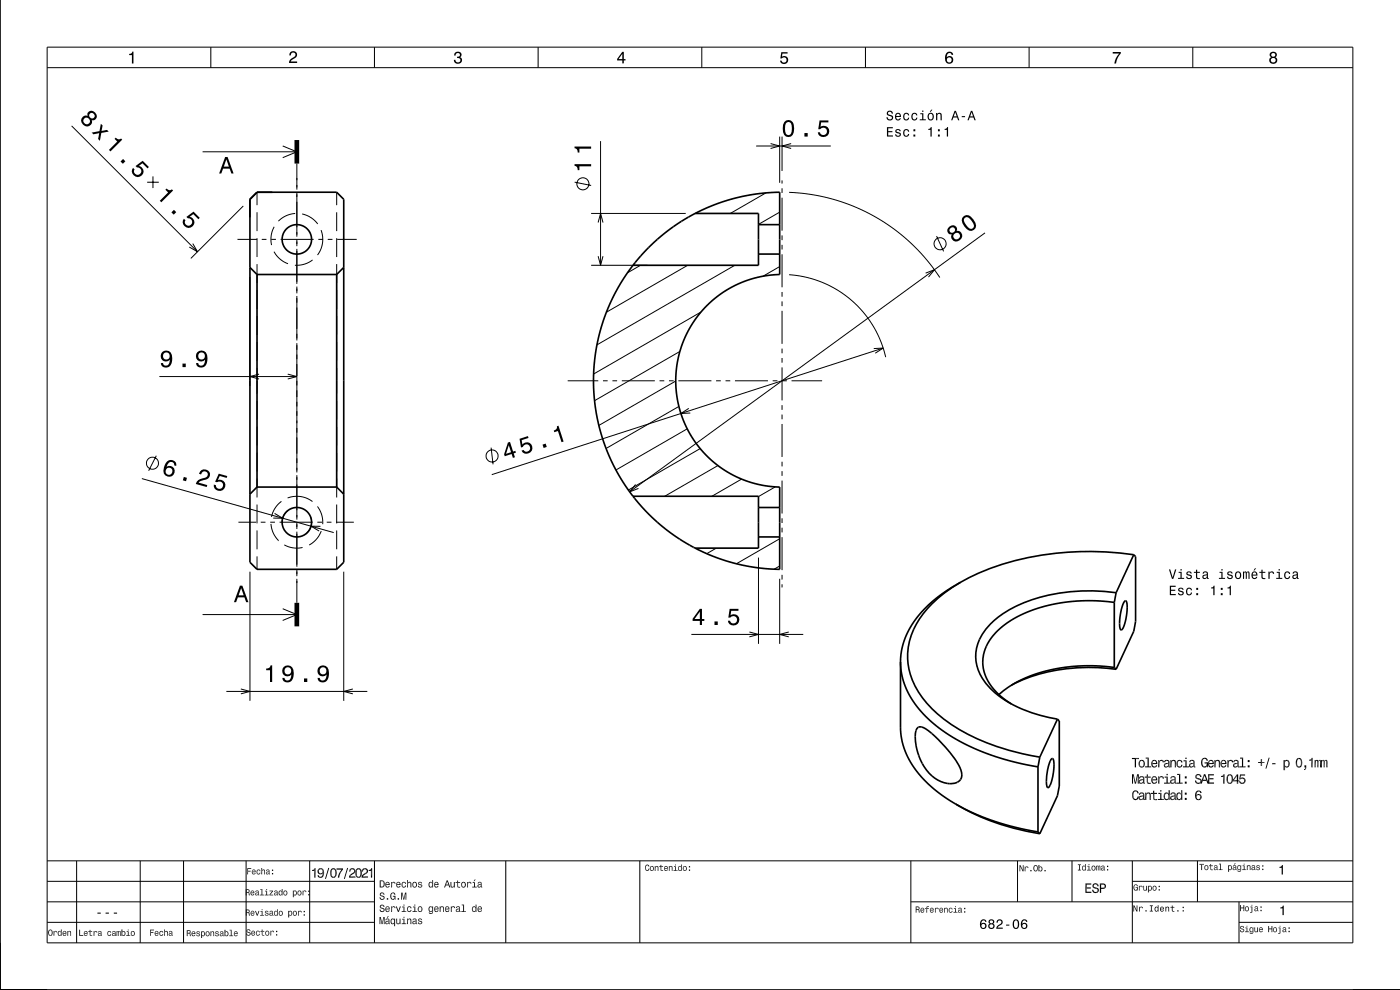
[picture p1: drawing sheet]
<svg xmlns="http://www.w3.org/2000/svg" width="297mm" height="210mm" viewBox="0 0 297 210" stroke-linecap="round" stroke-linejoin="round" font-family="sans-serif">
<g fill="none" stroke="#000" stroke-width=".21">
<path d="M10 10h277v190h-277zM10 14.4h277M44.7 10v4.4M79.4 10v4.4M114.2 10v4.4M148.9 10v4.4M183.6 10v4.4M218.3 10v4.4M253 10v4.4M15.2 26.7l26.7 26.7M31.2 38.7h2.5M32.5 37.4v2.5"/>
<path d="M43 32.2h20M60 31l3 1.2-3 1.2M63 34.7v5.5M121.9 38.6l3.5 .7M127.4 29.9v26.4M160.4 31h15.9M163.5 30.5l1.9 .5-1.9 .5M165.4 29v9.8M165.9 29v7.3M165.9 38.3v.6M165.9 39.9v1M167.8 30.5l-1.9 .5 1.9 .5"/>
<path d="M40.9 51.7l1 1.7-1.7-1M50.4 50.8h4.1M51.6 43.7l-11.1 11.1M53 58.7v23.2M54.5 40.8v2.7M54.5 45v4M54.5 50.5v4M54.5 56v4M55.5 50.8h1M57.5 50.8h1M58.1 53.4a5.5 5.5 0 0 0 3 2.5M58.2 48.1a5.5 5.5 0 0 0-.6 3.9"/>
<path d="M59.5 50.8h7M62.6 45.3a5.5 5.5 0 0 0-3.5 1.6M63 40.8v9.4M63 50.8v1.4M63 52.8v7.4M64.1 45.4a5.5 5.5 0 0 1 3.3 2.1M66.3 55.1a5.5 5.5 0 0 1-3.7 1.2M67.5 50.8h1M68.1 48.8a5.5 5.5 0 0 1-.7 5.3M69.5 50.8h1M71.4 40.8v2.7M71.4 45v4"/>
<path d="M71.4 50.5v4M71.4 56v4M71.5 50.8h4.2M125.4 56.3h12M125.4 45.3h20.1M126.9 47.2l.5-1.9 .5 1.9M126.9 54.3l.5 2 .5-2M135.9 56.3l-2.8 1.6M145.9 56.3l-17.3 9.9M155.9 56.3l-29.3 16.9M162.5 40.9l-7.6 4.4M165.4 56.6l-3.5 2"/>
<path d="M165.4 45l-4.5 2.6M165.9 41.9v7M165.9 49.9v1M165.9 51.9v1M165.9 53.9v7M167.4 40.8l4.6 .4 4.9 1.1 4.5 1.6 4.5 2.2 4.1 2.8 3.5 2.9 3 3.3 2.9 3.8M167.4 58.3l3.6 .5 3.5 1.1 3.4 1.8 2.8 2 2.4 2.5 2.2 3.1 1.6 3.1 1 3.4M196.4 57.9l1.8-.7-1.2 1.6M198.7 50.1l1.5 3.2M209 49.4l-75.4 54.9M33.8 79.9h29.2M54.5 61.5v4"/>
<path d="M54.5 67v4M54.5 72.5v4M54.5 78v5.5M55 79.4l-2 .5 2 .5M61 79.4l2 .5-2 .5M63 60.8v1.4M63 62.8v9.4M63 72.8v27.4M71.4 61.5v4M71.4 67v4M71.4 72.5v4M71.4 78v5.5"/>
<path d="M144.2 74.5l-18.1 10.5M148.7 66.2l-22.8 13.1M165.9 61.9v1M165.9 63.9v1M165.9 65.9v7M165.9 73.9v1M165.9 75.9v1M165.9 77.9v7M185.4 73.9l2-.1-1.7 1.1M187.4 73.8l-83.1 26.9M33.2 96.7l-1.7 3.2M54.5 85v4"/>
<path d="M54.5 90.5v4M54.5 96v4M71.4 85v4M71.4 90.5v4M71.4 96v4M104.2 95l.4 3.5M120.4 80.8h6.5M127.9 80.8h1M129.9 80.8h1M131.9 80.8h7M139.9 80.8h1M141.9 80.8h1"/>
<path d="M143.4 80.8l-16.4 9.4M143.9 80.8h7M144 86.2l-15.4 8.9M145.8 91l-15.1 8.7M146.1 86.6l-1.7 1.1 2-.1M148.5 95.2l-15.2 8.7M151.9 80.8h1M152.3 98.8l-11.3 6.5M153.9 80.8h1M155.9 80.8h7M163.9 80.8h1M165.9 85.9v1"/>
<path d="M165.9 87.9v1M165.9 89.9v7M165.9 97.9v1M165.9 99.9v1M165.9 80.8h1M167.9 80.8h6.5M30.1 101.5l40.7 11.5M50.6 110.8h3.7M54.5 101.5v4M54.5 107v4M54.5 112.5v4M54.5 118v2.8"/>
<path d="M55.3 110.8h1M57.3 110.8h1M57.5 111.1a5.5 5.5 0 0 0 1.6 3.6M58.2 108.9l1.8 1h-2M59.3 110.8h7M59.7 106.4a5.5 5.5 0 0 0-2.1 3.2M60.3 115.6a5.5 5.5 0 0 0 3.9 .5M61 105.6a5.5 5.5 0 0 1 5.3 .8M61.1 108.3l-.4 .3a3.1 3.1 0 0 0-.9 2.2M63 100.8v9.4M63 110.8v1.4M63 112.8v7.4"/>
<path d="M65.9 109.7a3.1 3.1 0 0 1-1.1 3.6M67.3 110.8h1M67.3 107.4a5.5 5.5 0 0 1 1.2 3.8M68 111.6h-2l1.7 1M68.1 112.7a5.5 5.5 0 0 1-2.5 2.9M69.3 110.8h1M71.3 110.8h3.8M71.4 101.5v4M71.4 107v4M71.4 112.5v4M71.4 118v2.8M134.8 102.8l-1.2 1.5 1.8-.7"/>
<path d="M152 116.3l-2.1 1.1M157.3 101.6l-6.3 3.7M160.9 118.3v18.3M164.5 103.3l-3.6 2M165.4 114.3l-9.2 5.3M165.9 101.9v7M165.9 109.9v1M165.9 111.9v1M165.9 113.9v7M43 130.4h20M53 121.3v27.4M60 129.1l3 1.3-3 1.2"/>
<path d="M63 120.8v1.4M63 122.8v5.1M72.9 121.3v27.4M146.7 134.6h23.7M159 134.1l1.9 .5-1.9 .5M165.4 120.1l-1.2 .6M165.4 122.8v13.8M165.9 121.9v1M165.9 123.9v.7M167.3 134.1l-1.9 .5 1.9 .5M48 146.7h29.9M51.1 146.1l1.9 .6-1.9 .5"/>
<path d="M74.9 146.1l-2 .6 2 .5M10 182.6h277M10 187h69.4M10 191.3h69.4M10 195.7h69.4M16.3 182.6v17.4M29.7 182.6v17.4M38.9 182.6v17.4M52.2 182.6v17.4M65.7 182.6v17.4M79.4 182.6v17.4M107.3 182.6v17.4"/>
<path d="M135.7 182.6v17.4M193.2 191.3h93.8M193.2 182.6v17.4M215.9 182.6v8.7M227.4 182.6v8.7M240.2 187h46.8M240.2 182.6v17.4M254 182.6v8.7M262.8 195.7h24.2M262.8 191.3v8.7"/>
<circle cx="123.7" cy="39" r="1.28"/>
<circle cx="199.4" cy="51.7" r="1.28"/>
<circle cx="32.3" cy="98.3" r="1.28"/>
<circle cx="104.4" cy="96.7" r="1.28"/>
</g>
<g fill="none" stroke="#000" stroke-width=".35">
<path d="M0 0v210h297M53 42.3l1.5-1.5h16.9l1.5 1.5v77l-1.5 1.5h-16.9l-1.5-1.5zM53 56.7l1.5 1.5M54.5 58.2h16.9M54.5 58.2v45.1M71.4 58.2v45.1M72.9 56.7l-1.5 1.5M134.3 56.3l-1.9 2.6-1.7 2.8-1.4 2.9-1.1 2.8-1 3.1-.7 3.4-.4 3.3-.2 3.2 .1 3.5 .5 3.5 .7 3.4 .8 2.6 1.1 3.1 1.5 3.1 1.8 3 1.9 2.7M147.5 45.3l4-1.8 4.5-1.5 4.7-.9 4.7-.3v17.4l-4 .5-2.1 .5-2.2 .8-3.7 2-1.8 1.3-1.7 1.6-2.7 3.2-1.3 2.2-.8 1.8-1.3 4-.3 2.3-.1 2.2 .1 2.2 .3 2.3 1.2 4 .9 2.1 1.1 1.9 2.7 3.3 1.6 1.6 1.8 1.3 3.7 2.1 2.1 .8 2.2 .6 4.3 .5v17.5l-4.9-.4-4.6-.9-4.1-1.3-4.3-1.9M147.5 45.3l-3.6 2.1-3.6 2.7-3.1 2.8-2.9 3.4M147.5 45.3h13.4v11h-26.6M160.9 47.6h4.5"/>
<path d="M160.9 53.9h4.5M54.5 103.3h16.9M54.5 103.3l-1.5 1.5M71.4 103.3l1.5 1.5M134.3 105.3l2.8 3.2 3.3 3.1 3.2 2.4 3.9 2.3M134.3 105.3h26.6v11h-13.4M160.9 107.7h4.5M160.9 113.9h4.5M240.5 117.7a62 62 0 0 0-32.9 3.9l-3.8 1.9M240.5 117.7l.4 .4v13.8l-.4 2-3.7 8.1M240.5 117.7l-3.7 8M203.8 123.5a22.2 22.2 0 0 0-10.5 11.2 14.1 14.1 0 0 0 3.3 14.5 35.8 35.8 0 0 0 17.5 10l6.5 1.4"/>
<path d="M203.8 123.5l-2.9 1.8-2.5 1.8-2.3 2.1-1.8 2.2-1.4 2.1-1 2.3-.6 2.2-.3 2.4M236.4 127.8l-4-.4-4 .1-3.6 .4-4 .9-3.6 1.3-2.7 1.5-2.5 1.8-1.9 2.2a8.8 8.8 0 0 0-1.6 4.8l.3 2.3 1.2 2.4 2 2.3 2.6 1.9M236.4 127.8v13.8M236.8 125.7a35.6 35.6 0 0 0-24 4.5 12 12 0 0 0-5.8 8.3 10.3 10.3 0 0 0 4.7 9 27.7 27.7 0 0 0 12.6 5M236.8 125.7l-.4 2.1M238.6 127.5l.1-.1a1.84 1.84 0 0 1 .4 1.9l-.1 1.2a4.4 4.4 0 0 1-1.2 3.1 5 5 0 0 1-.1-3.6l.4-1.5zM191 140.4l.2 1.9 .4 1.9 .7 1.9 .8 1.7 2.5 3.3 3.4 3.2 4.2 2.7 5.2 2.5 5.6 1.8 6.2 1.4M191 140.4l.1 14.6 .2 2.1 .7 2.1 1.5 3 2.3 3 3.2 2.9 3.8 2.5M194.7 154.3l.4-.1a5.4 5.4 0 0 1 3.3 2 20.2 20.2 0 0 1 5.5 7.2l.1 1.2a1.63 1.63 0 0 1-.9 1.3 5.1 5.1 0 0 1-5.4-1.3 11.3 11.3 0 0 1-3.1-5.4 10 10 0 0 1-.3-4.2zM224.3 152.5l-3.7 8.1M224.3 152.5l.4 .4v13.8l-.4 2.1-3.7 8.1M236.4 141.6l-3.2-.3-3.5-.1-3.5 .3-3.6 .6-3.5 1.1-2.8 1.2-2.4 1.4-2 1.5"/>
<path d="M236.4 141.6l.4 .4M236.8 142a37.3 37.3 0 0 0-22.2 3.3M202.8 170.6a48 48 0 0 0 17.8 6.3M202.8 170.6l3.7 1.9 4.6 1.7 4.4 1.3 4.7 1M220.2 162.7v13.8M220.2 176.5l.4 .4M220.6 160.6l-.4 2.1M223 161l.2-.1a1.86 1.86 0 0 1 .4 1.9l-.1 .5a7.1 7.1 0 0 1-1.1 3.8l-.2-.1a9.5 9.5 0 0 1 .7-5.8z"/>
<circle cx="63" cy="50.8" r="3.1"/>
<circle cx="63" cy="110.8" r="3.1"/>
</g>
<path d="M63 29.7v5M63 127.9v5" fill="none" stroke="#000" stroke-width="1" stroke-linecap="butt"/>
<g fill="#000">
<path d="M27.4 11.4a.55 .55 0 0 0 .7-.4h.2v2.5h-.3v-1.8h-.6z" fill-rule="evenodd"/>
<path d="M61.6 11.1a.84 .84 0 0 1 1.4 .2 .84 .84 0 0 1-.7 1.2l-.6 .5h1.3v.4h-1.7a1.98 1.98 0 0 1 1.3-1.5 .5 .5 0 0 0-.3-.8 .5 .5 0 0 0-.6 .7h-.3z" fill-rule="evenodd"/>
<path d="M96.5 11.2a.72 .72 0 0 1 1.1-.2 .72 .72 0 0 1 0 1.1 .8 .8 0 0 1 .3 1.2 .8 .8 0 0 1-1.1 .2l-.5-.4v-.4h.3a.52 .52 0 0 0 .5 .6 .52 .52 0 0 0 .5-.6 .52 .52 0 0 0-.6-.4v-.3a.44 .44 0 0 0 .5-.3 .44 .44 0 0 0-.3-.5 .44 .44 0 0 0-.5 .3v.3h-.4z" fill-rule="evenodd"/>
<path d="M132 11l-1.1 1.5v.3h1.1v.6h.3v-.6h.4v-.3h-.4v-1.5zM132 11.4v1.1h-.8z" fill-rule="evenodd"/>
<path d="M165.7 11.1h1.4v.3h-1.1l-.1 .6a.86 .86 0 0 1 1.2 .4 .86 .86 0 0 1-.6 1.2 .86 .86 0 0 1-1-.7h.3a.57 .57 0 0 0 .9 .2 .57 .57 0 0 0 0-.9 .57 .57 0 0 0-.9 .2h-.3z" fill-rule="evenodd"/>
<path d="M200.9 11.2a1.71 1.71 0 0 0 .1 2.3 .83 .83 0 0 0 1.1-.3 .83 .83 0 0 0-.2-1.1 .83 .83 0 0 0-1.1 .1 .74 .74 0 0 1 .6-1l.3 .1 .2 .3h.3a.8 .8 0 0 0-.5-.6 .8 .8 0 0 0-.8 .2zM200.8 12.7a.55 .55 0 0 1 1.1 0 .55 .55 0 0 1-1.1 0z" fill-rule="evenodd"/>
<path d="M236.1 11h1.7v.3a3.8 3.8 0 0 0-1 2.2h-.4a3.7 3.7 0 0 1 1-2.1h-1.3z" fill-rule="evenodd"/>
<path d="M269.5 11.1l-.1 .3a.56 .56 0 0 0 .3 .7 .78 .78 0 0 0-.2 1.2 .78 .78 0 0 0 1.2 0 .78 .78 0 0 0-.1-1.2 .68 .68 0 0 0 .2-.9 .68 .68 0 0 0-1-.2zM269.6 12.8a.51 .51 0 0 1 1 0 .51 .51 0 0 1-1 0zM269.7 11.7a.42 .42 0 0 1 .8 0 .42 .42 0 0 1-.8 0z" fill-rule="evenodd"/>
<path d="M17.5 24.8a1.17 1.17 0 0 0 .4 1.9 1.17 1.17 0 0 0 1.6-1v-.2a.88 .88 0 0 0 1-.5 .88 .88 0 0 0-.3-1.1 .89 .89 0 0 0-1.1-.4 .89 .89 0 0 0-.5 1.1 .88 .88 0 0 0-1.1 .2zM17.7 25.7a.71 .71 0 0 1 1.4 0 .71 .71 0 0 1-1.4 0zM18.9 24.5a.6 .6 0 0 1 1.2 0 .6 .6 0 0 1-1.2 0zM19.4 28.1l.4 .4 1.3-.3-.3 1.3 .4 .4 .3-1.7 1.6-.3-.4-.3-1.2 .2 .3-1.2-.4-.3-.3 1.5z" fill-rule="evenodd"/>
<path d="M24.5 29.2l-.2 .3 .6 .5-1.8 1.8 .3 .3 2.5-2.5-.2-.2a.77 .77 0 0 1-1.2-.2zM26.1 33.7l-.5 .6 .5 .4 .5-.5zM28.2 35.6a1.21 1.21 0 0 0 .3 1.8 1.21 1.21 0 0 0 1.8-.6 1.21 1.21 0 0 0-.9-1.6l.8-.6 1.1 1.1 .3-.3-1.3-1.3-1.5 1.1 .2 .3a.8 .8 0 0 1 1.1 .7 .8 .8 0 0 1-1 .9 .8 .8 0 0 1-.5-1.2z" fill-rule="evenodd"/>
<path d="M47.8 33.3l-1.3 3.5h.5l.3-1h1.4l.4 1h.5l-1.3-3.5zM48 33.8l.6 1.5h-1.1z" fill-rule="evenodd"/>
<path d="M121.9 34.8v.4a.77 .77 0 0 1 .7 .9h.3v-.8h2.5v-.5zM121.9 31.1v.3a.77 .77 0 0 1 .7 1h.3v-.9h2.5v-.4z" fill-rule="evenodd"/>
<path d="M166.4 25.9a2.67 2.67 0 0 0 .3 3.1 1.14 1.14 0 0 0 1.7-.9 2.31 2.31 0 0 0-.6-2.5l-.5-.2-.6 .2zM166.9 26h.7a2.38 2.38 0 0 1 0 2.6h-.7a2.37 2.37 0 0 1 0-2.6zM170.7 28.2v.8h.6v-.8zM173.9 25.6l-.3 1.8h.4a.8 .8 0 0 1 1.2-.2 .8 .8 0 0 1 0 1.2 .8 .8 0 0 1-1.2-.3h-.5a1.21 1.21 0 0 0 1.5 1 1.21 1.21 0 0 0 .8-1.6 1.21 1.21 0 0 0-1.7-.6l.1-.9h1.5v-.4z" fill-rule="evenodd"/>
<path d="M188.2 27v2h1.2v-.3h-1v-.7h.9v-.2h-.9v-.6h1v-.2zM190.1 27.5l-.2 .3 .1 .3 .8 .3a.35 .35 0 0 1-.3 .4 .35 .35 0 0 1-.4-.3h-.2a.59 .59 0 0 0 .7 .5 .59 .59 0 0 0 .4-.8l-.8-.3a.31 .31 0 0 1 .3-.4 .31 .31 0 0 1 .3 .3h.3a.62 .62 0 0 0-1-.3zM191.8 27.6a.83 .83 0 0 0-.2 .9 .83 .83 0 0 0 .9 .5l.4-.6h-.3l-.2 .4a.58 .58 0 0 1-.5-.6 .58 .58 0 0 1 .5-.6l.2 .3h.3a.63 .63 0 0 0-.5-.5 .63 .63 0 0 0-.6 .2zM193.8 28.5v.5h.4v-.5zM193.8 27.4v.5h.4v-.5zM196.9 27.3v.2h.5v1.5h.3v-2zM199 28.5v.5h.4v-.5zM199 27.4v.5h.4v-.5zM200.4 27.3v.2h.5v1.5h.2v-2z" fill-rule="evenodd"/>
<path d="M188.3 23.6l-.1 .2a.65 .65 0 0 0 .7 .9 .37 .37 0 0 1 .3 .5 .37 .37 0 0 1-.6 .1l-.3-.4h-.3a.69 .69 0 0 0 .9 .7 .69 .69 0 0 0 .4-1.1l-.7-.2a.36 .36 0 0 1 0-.6 .36 .36 0 0 1 .5 .2l.1 .2h.2a.68 .68 0 0 0-.4-.6 .68 .68 0 0 0-.7 .1zM190 24.1a.83 .83 0 0 0-.1 1 .83 .83 0 0 0 .8 .4l.4-.4h-.2a.39 .39 0 0 1-.5 .2 .39 .39 0 0 1-.3-.5h1v-.1a.64 .64 0 0 0-.3-.7 .64 .64 0 0 0-.8 .1zM190.2 24.3l.5-.1 .2 .4h-.8zM191.8 24.1a.83 .83 0 0 0-.2 1 .83 .83 0 0 0 .9 .4l.4-.5h-.3l-.2 .3a.58 .58 0 0 1-.5-.6 .58 .58 0 0 1 .5-.5l.2 .3h.3a.63 .63 0 0 0-.5-.6 .63 .63 0 0 0-.6 .2zM193.5 24.1a.83 .83 0 0 0-.1 1 .83 .83 0 0 0 .8 .4l.4-.5h-.2l-.3 .3a.58 .58 0 0 1-.5-.6 .58 .58 0 0 1 .5-.5l.3 .3h.2a.63 .63 0 0 0-.4-.6 .63 .63 0 0 0-.7 .2zM195.2 24v.2h.4v1.1h-.5v.2h1.3v-.2h-.5v-1.3zM195.6 23.4v.3h.3v-.3zM197.5 23.3l-.3 .5h.2l.4-.5zM196.9 24.1a.83 .83 0 0 0-.1 1 .83 .83 0 0 0 .9 .4 .8 .8 0 0 0 .4-1.1 .8 .8 0 0 0-1.2-.3zM197.1 24.3l.2-.1a.56 .56 0 0 1 .6 .5 .56 .56 0 0 1-.6 .6l-.2-.3zM198.6 24v1.5h.2l.1-1.1 .3-.3 .3 .3v1.1h.3v-1a.51 .51 0 0 0-.4-.6 .51 .51 0 0 0-.6 .3v-.2zM202.5 23.5l-.7 2h.2l.2-.6h.8l.3 .6h.2l-.7-2zM202.6 23.8l.4 .9h-.7zM204 24.6v.3h.7v-.3zM206 23.5l-.8 2h.3l.2-.6h.8l.2 .6h.3l-.7-2zM206.1 23.8l.3 .9h-.6z" fill-rule="evenodd"/>
<path d="M35.1 40.2l.6 .6-1.8 1.8 .3 .3 2.5-2.5-.2-.2a.77 .77 0 0 1-1.2-.2zM36.9 44.5l-.5 .5 .5 .5 .5-.5zM39 46.4a1.21 1.21 0 0 0 .3 1.8 1.21 1.21 0 0 0 1.8-.6 1.21 1.21 0 0 0-.9-1.6l.8-.6 1.1 1.1 .3-.3-1.3-1.3-1.6 1.1 .3 .3a.8 .8 0 0 1 1.1 .7 .8 .8 0 0 1-1 .8 .8 .8 0 0 1-.6-1.1z" fill-rule="evenodd"/>
<path d="M201.5 48a.89 .89 0 0 0-.5 1.1 .89 .89 0 0 0 .9 .6 1.11 1.11 0 0 0 .6 1.5 1.11 1.11 0 0 0 1.5-.6 1.03 1.03 0 0 0 0-1.2 1.03 1.03 0 0 0-1.1-.4 .89 .89 0 0 0-.3-1.1 .89 .89 0 0 0-1.1 .1zM202.2 50.1a.75 .75 0 0 1 1.5 0 .75 .75 0 0 1-1.5 0zM201.4 48.8a.6 .6 0 0 1 1.2 0 .6 .6 0 0 1-1.2 0zM204.5 45.8a1.43 1.43 0 0 0 .1 2.2 1.42 1.42 0 0 0 2 .8 1.42 1.42 0 0 0-.1-2.2 1.51 1.51 0 0 0-2-.8zM204.7 46.2l.3-.2a2.38 2.38 0 0 1 1.6 2.2l-.6 .4a2.38 2.38 0 0 1-1.5-2.2z" fill-rule="evenodd"/>
<path d="M34.4 74.7a1.15 1.15 0 0 0 0 1.7 1.15 1.15 0 0 0 1.6-.1 1.02 1.02 0 0 1-.8 1.3 .56 .56 0 0 1-.6-.6h-.5a1.18 1.18 0 0 0 1.3 1 1.18 1.18 0 0 0 1.1-1.1 1.76 1.76 0 0 0-1.2-2.5zM34.6 75.5a.75 .75 0 0 1 1.5 0 .75 .75 0 0 1-1.5 0zM38.7 77.1v.8h.7v-.8zM41.9 74.7a1.15 1.15 0 0 0-.1 1.7 1.15 1.15 0 0 0 1.7-.1 1.02 1.02 0 0 1-.8 1.3 .56 .56 0 0 1-.6-.6h-.5a1.18 1.18 0 0 0 1.2 1 1.18 1.18 0 0 0 1.1-1.1 1.76 1.76 0 0 0-1.2-2.5zM42 75.5a.75 .75 0 0 1 1.5 0 .75 .75 0 0 1-1.5 0z" fill-rule="evenodd"/>
<path d="M35.5 97.8l-.4 .6a1.75 1.75 0 0 0 .5 2.7 1.15 1.15 0 0 0 1.5-1.2 1.15 1.15 0 0 0-1.8-.9 1.03 1.03 0 0 1 1.2-1 .58 .58 0 0 1 .4 .7l.5 .1a1.14 1.14 0 0 0-.6-1.1 1.14 1.14 0 0 0-1.3 .1zM35.1 100a.75 .75 0 0 1 1.5 0 .75 .75 0 0 1-1.5 0zM39 101.2l-.2 .7 .7 .2 .2-.7zM42.5 100l-.3 .5 .5 .1a.71 .71 0 0 1 .7-.6 .71 .71 0 0 1 .7 .7 .71 .71 0 0 1-.7 .7 1.79 1.79 0 0 0-1.9 1.3l2.4 .6 .1-.4-1.9-.5a2.21 2.21 0 0 1 1.8-.7 1.14 1.14 0 0 0 .4-1.8 1.14 1.14 0 0 0-1.8 .1zM46.4 100.5l-.8 1.7 .4 .1a.8 .8 0 0 1 1.3 .1 .8 .8 0 0 1-.4 1.2 .8 .8 0 0 1-1.1-.7l-.4-.1a1.21 1.21 0 0 0 1.1 1.4 1.21 1.21 0 0 0 1.3-1.3 1.21 1.21 0 0 0-1.6-1.1l.4-.8 1.5 .4 .1-.4z" fill-rule="evenodd"/>
<path d="M107.8 93.9l-.9 2.5 .2 .4 1.4-.5 .3 .8 .4-.1-.2-.8 .4-.2-.1-.4-.5 .2-.6-2.1zM107.9 94.4l.5 1.5-1 .4zM110.2 93.1l.3 1.8 .4-.1a.8 .8 0 0 1 1.1-.6 .8 .8 0 0 1 .3 1.2 .8 .8 0 0 1-1.2 0l-.5 .2a1.21 1.21 0 0 0 1.8 .5 1.21 1.21 0 0 0 .3-1.8 1.21 1.21 0 0 0-1.9 0l-.1-.9 1.4-.5-.1-.4zM115.1 94.3l.2 .7 .7-.2-.2-.7zM118.1 90.4a.77 .77 0 0 1-.6 .9l.1 .4 .8-.3 .7 2.4 .5-.1-1.1-3.4z" fill-rule="evenodd"/>
<path d="M50.9 124.2l-1.3 3.5h.5l.4-1h1.4l.3 1h.5l-1.3-3.5zM51.2 124.7l.5 1.6h-1.1z" fill-rule="evenodd"/>
<path d="M148.5 129.2l-1.6 2.1v.4h1.6v.9h.4v-.9h.5v-.4h-.5v-2.1zM148.5 129.7v1.6h-1.1zM151.6 131.8v.8h.7v-.8zM154.8 129.2l-.3 1.8h.4a.79 .79 0 0 1 1.2-.2 .79 .79 0 0 1 0 1.2 .79 .79 0 0 1-1.1-.1l-.1-.2h-.5a1.21 1.21 0 0 0 1.5 1 1.21 1.21 0 0 0 .8-1.6 1.21 1.21 0 0 0-1.7-.6l.1-.9h1.6v-.4z" fill-rule="evenodd"/>
<path d="M248.2 124.2v2h1.2v-.2h-1v-.7h.9v-.2h-.9v-.6h1v-.3zM250.1 124.8l-.2 .3 .1 .3 .8 .3a.34 .34 0 0 1-.3 .4 .34 .34 0 0 1-.4-.3h-.2a.59 .59 0 0 0 .7 .5 .59 .59 0 0 0 .4-.8l-.8-.3a.31 .31 0 0 1 .3-.4 .31 .31 0 0 1 .3 .3h.3a.62 .62 0 0 0-1-.3zM251.8 124.9a.83 .83 0 0 0-.2 .9 .83 .83 0 0 0 .9 .5l.4-.6h-.3l-.2 .4a.58 .58 0 0 1-.5-.6 .58 .58 0 0 1 .5-.6l.2 .3h.3a.63 .63 0 0 0-.5-.5 .63 .63 0 0 0-.6 .2zM253.8 125.8v.4h.4v-.4zM253.8 124.7v.4h.4v-.4zM256.9 124.6v.2h.5v1.4h.3v-2zM259 125.8v.4h.4v-.4zM259 124.7v.4h.4v-.4zM260.4 124.6v.2h.5v1.4h.2v-2z" fill-rule="evenodd"/>
<path d="M248 120.8l.6 2h.3l.6-2h-.2l-.5 1.7-.5-1.7zM250 121.3v.2h.4v1.1h-.5v.2h1.3v-.2h-.5v-1.3zM250.4 120.7v.3h.3v-.3zM251.8 121.3l-.1 .3 .1 .3 .8 .3a.35 .35 0 0 1-.3 .5 .35 .35 0 0 1-.4-.4h-.3a.59 .59 0 0 0 .8 .6 .59 .59 0 0 0 .3-.9l-.7-.2a.31 .31 0 0 1 .2-.4 .31 .31 0 0 1 .4 .3h.2a.62 .62 0 0 0-1-.4zM253.7 120.8v.5h-.4v.2h.4v1a.6 .6 0 0 0 .9 .3v-.2l-.6-.1v-.3v-.7h.6v-.2h-.6v-.5zM255.3 121.3l-.2 .4h.3a.31 .31 0 0 1 .3-.3 .31 .31 0 0 1 .3 .4l-.2 .1a.52 .52 0 0 0-.7 .3 .52 .52 0 0 0 .4 .6l.5-.2 .1 .2h.3l-.1-.2v-.9a.58 .58 0 0 0-1-.4zM255.4 122.2l.6-.2v.3a.34 .34 0 0 1-.3 .3 .34 .34 0 0 1-.4-.3zM258.7 121.3v.2h.4v1.1h-.5v.2h1.3v-.2h-.5v-1.3zM259.1 120.7v.3h.3v-.3zM260.5 121.3l-.2 .3 .1 .3 .8 .3a.35 .35 0 0 1-.3 .5 .35 .35 0 0 1-.4-.4h-.2a.59 .59 0 0 0 .7 .6 .59 .59 0 0 0 .4-.9l-.8-.2a.31 .31 0 0 1 .3-.4 .31 .31 0 0 1 .3 .3h.3a.62 .62 0 0 0-1-.4zM262.2 121.4a.83 .83 0 0 0-.2 1 .83 .83 0 0 0 .9 .4 .79 .79 0 0 0 .4-1.1 .79 .79 0 0 0-1.1-.3zM262.3 121.6l.2-.1a.56 .56 0 0 1 .6 .5 .56 .56 0 0 1-.6 .6l-.2-.3zM263.7 121.2v1.6h.2v-1.2l.2-.2 .2 .2v1.2h.2v-1.2l.2-.2 .2 .3v1.1h.2v-1.3l-.2-.3-.4 .2-.3-.2-.3 .2v-.2zM266.2 120.5l-.3 .5h.2l.4-.5zM265.7 121.4a.83 .83 0 0 0-.2 .9 .83 .83 0 0 0 .8 .5l.4-.4-.7 .2-.3-.5h1.1v-.1a.64 .64 0 0 0-.4-.7 .64 .64 0 0 0-.7 .1zM265.9 121.5l.4-.1 .2 .5h-.8zM267.6 120.8v.5h-.4v.2h.4v1a.59 .59 0 0 0 .8 .3v-.2l-.5-.1v-.3v-.7h.5v-.2h-.5v-.5zM269.1 121.2v1.6h.2l.1-1.3 .5-.1 .1 .3h.3a.51 .51 0 0 0-.4-.5 .51 .51 0 0 0-.6 .3v-.3zM270.9 121.3v.2h.4v1.1h-.6v.2h1.3v-.2h-.5v-1.3zM271.2 120.7v.3h.3v-.3zM272.6 121.4a.83 .83 0 0 0-.1 1 .83 .83 0 0 0 .8 .4l.4-.6h-.2l-.3 .4a.58 .58 0 0 1-.5-.6 .58 .58 0 0 1 .5-.6l.2 .4h.3a.62 .62 0 0 0-.4-.6 .62 .62 0 0 0-.7 .2zM274.4 121.3l-.2 .4h.2a.32 .32 0 0 1 .4-.3 .32 .32 0 0 1 .2 .4l-.1 .1a.52 .52 0 0 0-.7 .3 .52 .52 0 0 0 .4 .6l.5-.2 .1 .2h.3l-.1-.2-.1-.9a.58 .58 0 0 0-.9-.4zM274.5 122.2l.6-.2v.3a.34 .34 0 0 1-.3 .3 .34 .34 0 0 1-.4-.3z" fill-rule="evenodd"/>
<path d="M56.5 141.8v.4h.8v2.5h.4v-3.6h-.3a.78 .78 0 0 1-.9 .7zM60.2 141.5a1.15 1.15 0 0 0 0 1.6 1.15 1.15 0 0 0 1.6 0 1.02 1.02 0 0 1-.8 1.3 .56 .56 0 0 1-.6-.6h-.5a1.18 1.18 0 0 0 1.2 1 1.18 1.18 0 0 0 1.1-1.2 1.76 1.76 0 0 0-1.1-2.5zM60.4 142.3a.74 .74 0 0 1 1.4 0 .74 .74 0 0 1-1.4 0zM64.5 143.9v.8h.7v-.8zM67.7 141.5a1.15 1.15 0 0 0-.1 1.6 1.15 1.15 0 0 0 1.7 0 1.02 1.02 0 0 1-.8 1.3 .56 .56 0 0 1-.7-.6h-.4a1.18 1.18 0 0 0 1.2 1 1.18 1.18 0 0 0 1.1-1.2 1.76 1.76 0 0 0-1.2-2.5zM67.8 142.3a.75 .75 0 0 1 1.5 0 .75 .75 0 0 1-1.5 0z" fill-rule="evenodd"/>
<path d="M240.1 160.8h1.5l-.9 .2h-.6z" fill-rule="evenodd"/>
<path d="M240.1 164.2h.4l.4 1.8 .3-1.8h.4v2l-.2-1.8-.4 1.8h-.3l-.3-1.8v1.8h-.3z" fill-rule="evenodd"/>
<path d="M240.2 168.2l.2 1.3-.2-.4z" fill-rule="evenodd"/>
<path d="M240.4 167.9v1.6l-.2-1.3z" fill-rule="evenodd"/>
<path d="M240.5 169l.1 .7-.2-.2z" fill-rule="evenodd"/>
<path d="M240.4 167.9l.5-.3-.4 .7z" fill-rule="evenodd"/>
<path d="M240.9 167.6l.2 .1v.3l-.4-.1z" fill-rule="evenodd"/>
<path d="M240.7 161l.9-.2v.2h-.6v1.8h-.3z" fill-rule="evenodd"/>
<path d="M240.5 169l.1 .3a.37 .37 0 0 0 .6 .1v.3h-.6z" fill-rule="evenodd"/>
<path d="M241.1 167.7l.5 .6h-.3z" fill-rule="evenodd"/>
<path d="M241.3 168.9h.3l-.4 .8z" fill-rule="evenodd"/>
<path d="M241.7 165.5l.1 .7-.2-.2z" fill-rule="evenodd"/>
<path d="M241.7 168.9l.1 .8-.2-.2z" fill-rule="evenodd"/>
<path d="M241.6 161.7l.1 .9z" fill-rule="evenodd"/>
<path d="M241.4 164.4l.2 1.8h-.2z" fill-rule="evenodd"/>
<path d="M241.7 161.4v1.2l-.1-.9z" fill-rule="evenodd"/>
<path d="M241.8 162.3l.1 .5-.2-.2z" fill-rule="evenodd"/>
<path d="M241.9 165.4l.4-.1v.2l-.5 .2z" fill-rule="evenodd"/>
<path d="M241.9 168.8h.4v.2l-.5 .2z" fill-rule="evenodd"/>
<path d="M241.8 164.8v.3h-.2z" fill-rule="evenodd"/>
<path d="M241.8 168.2v.4h-.2z" fill-rule="evenodd"/>
<path d="M241.9 162.5l.5 .1 .1 .2h-.6z" fill-rule="evenodd"/>
<path d="M241.7 161.4l.5-.2-.4 .5z" fill-rule="evenodd"/>
<path d="M241.8 164.8l.4-.2-.3 .4z" fill-rule="evenodd"/>
<path d="M241.8 168.2l.4-.1-.3 .4z" fill-rule="evenodd"/>
<path d="M241.7 165.5l.2-.1-.1 .5 .2 .4-.2-.1z" fill-rule="evenodd"/>
<path d="M241.7 168.9l.2-.1-.1 .6 .2 .3h-.2z" fill-rule="evenodd"/>
<path d="M242.2 161.2l.5 .2-.1 .6a.48 .48 0 0 0-.4-.6h-.2z" fill-rule="evenodd"/>
<path d="M242.2 164.6l.2 .1 .1 .3-.5-.1z" fill-rule="evenodd"/>
<path d="M242.2 168.1h.2l.1 .3-.5-.1z" fill-rule="evenodd"/>
<path d="M242 166l.3 .2-.3 .1z" fill-rule="evenodd"/>
<path d="M242 169.5l.3 .2h-.3z" fill-rule="evenodd"/>
<path d="M242.5 165.1v.9v-.6l-.2 .1z" fill-rule="evenodd"/>
<path d="M242.1 166.1l.3-.1 .1-.3v.3l-.2 .2z" fill-rule="evenodd"/>
<path d="M242.5 168.5v1v-.6l-.2 .1z" fill-rule="evenodd"/>
<path d="M242.1 169.5l.3-.1 .1-.3v.4l-.2 .2z" fill-rule="evenodd"/>
<path d="M242.6 162.3l.1 .3-.2 .2-.1-.2z" fill-rule="evenodd"/>
<path d="M242.5 166v.1z" fill-rule="evenodd"/>
<path d="M242.5 169.5v.1z" fill-rule="evenodd"/>
<path d="M242.4 164.7h.2l.2 1.6-.3-.2z" fill-rule="evenodd"/>
<path d="M242.4 168.1l.2 .1 .2 1.5-.3-.1z" fill-rule="evenodd"/>
<path d="M242.6 164.7l.2 1.6z" fill-rule="evenodd"/>
<path d="M242.6 168.2l.2 1.5z" fill-rule="evenodd"/>
<path d="M242.7 161.4a1.14 1.14 0 0 1 0 1.2l-.1-.3z" fill-rule="evenodd"/>
<path d="M242.8 166l.1 .2-.1 .1z" fill-rule="evenodd"/>
<path d="M242.8 169.5l.1 .2h-.1z" fill-rule="evenodd"/>
<path d="M243 160.7h.7l-.3 .2h-.4z" fill-rule="evenodd"/>
<path d="M242.9 168.1h.3v.3l.1-.1-.1 1.4z" fill-rule="evenodd"/>
<path d="M242.9 168.1l.3 1.6h-.3z" fill-rule="evenodd"/>
<path d="M243.3 165v1z" fill-rule="evenodd"/>
<path d="M243.5 164.3v.4h.6v.3h-.6l-.1 1.2z" fill-rule="evenodd"/>
<path d="M243.3 164.3h.2l-.2 1.7v-1h-.5v-.3h.5z" fill-rule="evenodd"/>
<path d="M243.5 165.7v.6l-.1-.1z" fill-rule="evenodd"/>
<path d="M243.5 164.3l-.1 1.9z" fill-rule="evenodd"/>
<path d="M243.5 165.9l.3 .4h-.3z" fill-rule="evenodd"/>
<path d="M243.4 160.9l.3-.2v1.9l.5 .2h-1.3v-.2h.5z" fill-rule="evenodd"/>
<path d="M243.7 162.6h.5v.2z" fill-rule="evenodd"/>
<path d="M243.3 168.3l.3-.2 .1 .2h-.3l-.2 .3z" fill-rule="evenodd"/>
<path d="M243.7 166l.4 .1v.2h-.3z" fill-rule="evenodd"/>
<path d="M243.6 168.1l.5 .2v1.4z" fill-rule="evenodd"/>
<path d="M244.1 168.3v1.4z" fill-rule="evenodd"/>
<path d="M243.9 168.7l.2 1h-.2z" fill-rule="evenodd"/>
<path d="M244.4 161.4v1.2a1.16 1.16 0 0 1 0-1.2z" fill-rule="evenodd"/>
<path d="M244.4 164.8v1.3a1.15 1.15 0 0 1 0-1.3z" fill-rule="evenodd"/>
<path d="M244.4 161.4l.2-.2-.1 .5z" fill-rule="evenodd"/>
<path d="M244.4 164.8l.2-.1-.1 .4z" fill-rule="evenodd"/>
<path d="M244.6 161.2h.3v.2l-.4 .3z" fill-rule="evenodd"/>
<path d="M244.6 164.7l.3-.1v.3l-.4 .2z" fill-rule="evenodd"/>
<path d="M244.6 168.4v1z" fill-rule="evenodd"/>
<path d="M244.9 167.7v.5h.5v.2h-.5l-.2 1.2z" fill-rule="evenodd"/>
<path d="M244.6 167.7h.3l-.3 1.7v-1h-.4v-.2h.4z" fill-rule="evenodd"/>
<path d="M244.9 169.1v.6l-.2-.1z" fill-rule="evenodd"/>
<path d="M244.9 167.7l-.2 1.9z" fill-rule="evenodd"/>
<path d="M244.4 161.4l.1 .9 .4 .3v.2l-.5-.2z" fill-rule="evenodd"/>
<path d="M244.9 162.6l.2-.1v.3h-.2z" fill-rule="evenodd"/>
<path d="M244.4 164.8l.1 1 .4 .3v.2l-.5-.2z" fill-rule="evenodd"/>
<path d="M244.9 166.1l.2-.1v.3h-.2z" fill-rule="evenodd"/>
<path d="M244.9 169.3l.2 .4h-.2z" fill-rule="evenodd"/>
<path d="M244.9 161.2l.4 .2-.1 .1-.3-.1z" fill-rule="evenodd"/>
<path d="M244.9 164.6l.4 .2-.1 .2-.3-.1z" fill-rule="evenodd"/>
<path d="M244.5 161.9h.8l-.1-.4 .1-.1 .2 .7h-1z" fill-rule="evenodd"/>
<path d="M244.5 165.3h.8l-.1-.3 .1-.2 .2 .7h-1z" fill-rule="evenodd"/>
<path d="M245 169.5h.4v.2h-.3z" fill-rule="evenodd"/>
<path d="M245.2 162.3h.3l-.4 .5z" fill-rule="evenodd"/>
<path d="M245.2 165.8h.3l-.4 .5z" fill-rule="evenodd"/>
<path d="M245.3 161.4l.2 .7z" fill-rule="evenodd"/>
<path d="M245.3 164.8l.2 .7z" fill-rule="evenodd"/>
<path d="M245.7 168.2h.7l-.3 .2h-.4z" fill-rule="evenodd"/>
<path d="M245.7 161.2h.2v.3l.1-.1v1.4z" fill-rule="evenodd"/>
<path d="M245.7 164.7h.2v.2l.1-.1v1.4z" fill-rule="evenodd"/>
<path d="M245.7 161.2l.3 1.6h-.3z" fill-rule="evenodd"/>
<path d="M245.7 164.7l.3 1.5h-.3z" fill-rule="evenodd"/>
<path d="M246 161.4l.6-.2v.4l-.2-.2-.3 .1z" fill-rule="evenodd"/>
<path d="M246 161.4v.3z" fill-rule="evenodd"/>
<path d="M246 164.8l.6-.1v.3l-.2-.1-.3 .1z" fill-rule="evenodd"/>
<path d="M246 164.8v.3z" fill-rule="evenodd"/>
<path d="M246.1 167.6h.3v.3h-.3z" fill-rule="evenodd"/>
<path d="M246.1 168.4l.3-.2v1.3l.5 .2h-1.3v-.2h.5z" fill-rule="evenodd"/>
<path d="M246.4 169.5h.5v.2z" fill-rule="evenodd"/>
<path d="M246.6 161.2l.3 .5h-.2z" fill-rule="evenodd"/>
<path d="M246.6 164.7l.3 .5h-.2z" fill-rule="evenodd"/>
<path d="M247 162l.2 .8-.3-.4z" fill-rule="evenodd"/>
<path d="M246.9 168.6l.1 .9z" fill-rule="evenodd"/>
<path d="M247.1 164.7h.6l-.2 .3h-.4z" fill-rule="evenodd"/>
<path d="M247 168.3l.5-.2-.4 .6v.5z" fill-rule="evenodd"/>
<path d="M247.2 161.9l.5-.1-.1 .3-.4 .1z" fill-rule="evenodd"/>
<path d="M247.1 161.3l.1 .4h-.2z" fill-rule="evenodd"/>
<path d="M247.5 168.1l.2 .1 .1 .3-.3-.2-.3 .2z" fill-rule="evenodd"/>
<path d="M247.1 161.3l.4-.1-.3 .4z" fill-rule="evenodd"/>
<path d="M247 162l.2-.1v.6l.2 .3h-.2z" fill-rule="evenodd"/>
<path d="M247.5 161.2h.3v.3l-.4-.1z" fill-rule="evenodd"/>
<path d="M247.3 162.6l.3 .2h-.2z" fill-rule="evenodd"/>
<path d="M247 168.3l.1 .9 .4 .5-.5-.2-.1-.9z" fill-rule="evenodd"/>
<path d="M247.5 164.2h.2v.3h-.2z" fill-rule="evenodd"/>
<path d="M247.5 165l.2-.3v1.3l.5 .2h-1.3v-.2h.6z" fill-rule="evenodd"/>
<path d="M247.7 166h.5v.2z" fill-rule="evenodd"/>
<path d="M247.8 161.6l.1 1-.1-.6-.2 .1z" fill-rule="evenodd"/>
<path d="M247.4 162.6l.3-.1 .1-.3 .1 .4-.3 .2z" fill-rule="evenodd"/>
<path d="M247.9 162.6v.1z" fill-rule="evenodd"/>
<path d="M247.2 169.4l.1 .1a.37 .37 0 0 0 .6-.3v-.3v.5l-.3 .3h-.1z" fill-rule="evenodd"/>
<path d="M247.9 167.6l.3 2.1-.3-.3-.2-1.2 .2 .2z" fill-rule="evenodd"/>
<path d="M247.8 161.2l.2 .1 .1 1.5-.2-.1z" fill-rule="evenodd"/>
<path d="M248 161.3l.1 1.5z" fill-rule="evenodd"/>
<path d="M247.9 169.4l.3 .3h-.3z" fill-rule="evenodd"/>
<path d="M248.4 165.5l.1 .7-.2-.2z" fill-rule="evenodd"/>
<path d="M248.4 168.9l.1 .8-.2-.2z" fill-rule="evenodd"/>
<path d="M248.1 162.6l.1 .2h-.1z" fill-rule="evenodd"/>
<path d="M248.5 165.4l.5-.1v.2l-.5 .2z" fill-rule="evenodd"/>
<path d="M248.5 168.8h.5v.2l-.5 .2z" fill-rule="evenodd"/>
<path d="M248.3 161.2h.2v.3l.1-.2-.1 1.5z" fill-rule="evenodd"/>
<path d="M248.4 164.8l.1 .3h-.2z" fill-rule="evenodd"/>
<path d="M248.4 168.2l.1 .4h-.2z" fill-rule="evenodd"/>
<path d="M248.3 161.2l.2 1.6h-.2z" fill-rule="evenodd"/>
<path d="M248.4 164.8l.5-.2-.4 .4z" fill-rule="evenodd"/>
<path d="M248.4 168.2l.5-.1-.4 .4z" fill-rule="evenodd"/>
<path d="M248.4 165.5l.1-.1v.5l.2 .4-.2-.1z" fill-rule="evenodd"/>
<path d="M248.4 168.9l.1-.1v.6l.2 .3h-.2z" fill-rule="evenodd"/>
<path d="M248.9 164.6l.2 .1 .1 .3-.5-.1z" fill-rule="evenodd"/>
<path d="M248.9 168.1h.2l.1 .3-.5-.1z" fill-rule="evenodd"/>
<path d="M248.6 166l.4 .2-.3 .1z" fill-rule="evenodd"/>
<path d="M248.6 169.5l.4 .2h-.3z" fill-rule="evenodd"/>
<path d="M248.6 161.3l.4-.1 .1 .2h-.3l-.2 .3z" fill-rule="evenodd"/>
<path d="M249.2 165.1v.9v-.6l-.2 .1z" fill-rule="evenodd"/>
<path d="M248.7 166.1l.3-.1 .2-.3v.3l-.2 .2z" fill-rule="evenodd"/>
<path d="M249.2 168.5v1v-.6l-.2 .1z" fill-rule="evenodd"/>
<path d="M248.7 169.5l.3-.1 .2-.3v.4l-.2 .2z" fill-rule="evenodd"/>
<path d="M249.2 166v.1z" fill-rule="evenodd"/>
<path d="M249.2 169.5v.1z" fill-rule="evenodd"/>
<path d="M249 161.2l.4 .2 .1 1.4z" fill-rule="evenodd"/>
<path d="M249.1 164.7h.2l.1 1.6-.2-.2z" fill-rule="evenodd"/>
<path d="M249.1 168.1l.2 .1 .1 1.5-.2-.1z" fill-rule="evenodd"/>
<path d="M249.3 164.7l.1 1.6z" fill-rule="evenodd"/>
<path d="M249.3 168.2l.1 1.5z" fill-rule="evenodd"/>
<path d="M249.4 161.4l.1 1.4z" fill-rule="evenodd"/>
<path d="M249.2 161.8l.3 1h-.3z" fill-rule="evenodd"/>
<path d="M249.6 168.6l.1 .9z" fill-rule="evenodd"/>
<path d="M249.4 166l.2 .2-.2 .1z" fill-rule="evenodd"/>
<path d="M249.4 169.5l.2 .2h-.2z" fill-rule="evenodd"/>
<path d="M249.6 161.7l.1 .9z" fill-rule="evenodd"/>
<path d="M249.7 164.2h.7l-.3 .2h-.4z" fill-rule="evenodd"/>
<path d="M249.7 161.4l.2 .9-.2 .3-.1-.9z" fill-rule="evenodd"/>
<path d="M249.7 168.3l.4-.2-.3 .6v.5z" fill-rule="evenodd"/>
<path d="M249.9 162.3v.5l-.2-.2z" fill-rule="evenodd"/>
<path d="M250.1 168.1l.3 .1 .1 .3-.3-.2-.3 .2z" fill-rule="evenodd"/>
<path d="M249.7 161.4l.5-.2-.3 .5z" fill-rule="evenodd"/>
<path d="M250.2 161.2h.3v.3l-.4-.1z" fill-rule="evenodd"/>
<path d="M249.7 168.3l.1 .9 .3 .5-.4-.2-.1-.9z" fill-rule="evenodd"/>
<path d="M250.1 164.4l.3-.2v1.8l.5 .2h-1.3v-.2h.5z" fill-rule="evenodd"/>
<path d="M250.4 166h.5v.2z" fill-rule="evenodd"/>
<path d="M249.9 162.3l.2 .3 .4-.1v.3h-.6z" fill-rule="evenodd"/>
<path d="M249.9 169.4l.1 .1a.37 .37 0 0 0 .5-.3l.1-.3v.5l-.3 .3h-.2z" fill-rule="evenodd"/>
<path d="M250.6 167.6l.2 2.1-.2-.3-.2-1.2 .2 .2z" fill-rule="evenodd"/>
<path d="M250.6 162.2h.3l-.4 .6z" fill-rule="evenodd"/>
<path d="M250.5 161.2l.3 .5h-.2z" fill-rule="evenodd"/>
<path d="M250.6 169.4l.2 .3h-.2z" fill-rule="evenodd"/>
<path d="M251.1 161.3h.6l-.2 .2h-.4z" fill-rule="evenodd"/>
<path d="M251.3 165.8h.4v.4h-.4z" fill-rule="evenodd"/>
<path d="M251.3 164.7h.4v.4h-.4z" fill-rule="evenodd"/>
<path d="M251.3 169.3h.4v.4h-.4z" fill-rule="evenodd"/>
<path d="M251.3 168.1h.4v.5h-.4z" fill-rule="evenodd"/>
<path d="M251.5 160.7h.2v.3h-.2z" fill-rule="evenodd"/>
<path d="M251.5 161.5l.2-.2v1.3l.6 .2h-1.3v-.2h.5z" fill-rule="evenodd"/>
<path d="M251.7 162.6h.6v.2z" fill-rule="evenodd"/>
<path d="M252.4 162l.1 .8-.2-.2z" fill-rule="evenodd"/>
<path d="M252.5 161.9l.5-.1v.3l-.5 .1z" fill-rule="evenodd"/>
<path d="M252.4 161.3l.1 .4h-.2z" fill-rule="evenodd"/>
<path d="M252.4 161.3l.5-.1-.4 .4z" fill-rule="evenodd"/>
<path d="M252.4 162l.1-.1v.6l.2 .3h-.2z" fill-rule="evenodd"/>
<path d="M252.9 161.2h.2l.1 .3-.5-.1z" fill-rule="evenodd"/>
<path d="M252.6 162.6l.4 .2h-.3z" fill-rule="evenodd"/>
<path d="M253.2 161.6v1v-.6l-.2 .1z" fill-rule="evenodd"/>
<path d="M252.7 162.6l.3-.1 .2-.3v.4l-.2 .2z" fill-rule="evenodd"/>
<path d="M253.2 162.6v.1z" fill-rule="evenodd"/>
<path d="M253.1 161.2l.2 .1 .1 1.5-.2-.1z" fill-rule="evenodd"/>
<path d="M253.3 161.3l.1 1.5z" fill-rule="evenodd"/>
<path d="M253.5 165.6h.3l.1 .6-.3-.3z" fill-rule="evenodd"/>
<path d="M253.4 162.6l.2 .2h-.2z" fill-rule="evenodd"/>
<path d="M253.6 164.5l.1 .6z" fill-rule="evenodd"/>
<path d="M253.7 168v1.5l-.2-.7z" fill-rule="evenodd"/>
<path d="M253.7 164.3l.2-.1v1l-.2-.1-.1-.6z" fill-rule="evenodd"/>
<path d="M253.8 164.7l.1 .5z" fill-rule="evenodd"/>
<path d="M254 167.7h.3v.2l-.4 .4z" fill-rule="evenodd"/>
<path d="M253.9 164.2h.6l-.6 .4z" fill-rule="evenodd"/>
<path d="M253.8 168.6v.5z" fill-rule="evenodd"/>
<path d="M253.9 165.9l.5 .1 .1 .2h-.6z" fill-rule="evenodd"/>
<path d="M253.9 164.9l.2 .1v.3l-.2-.1z" fill-rule="evenodd"/>
<path d="M253.8 168.6l.2-.1 .1 .2-.2 .2z" fill-rule="evenodd"/>
<path d="M254.2 164.4l.3-.2 .2 .1-.1 .4z" fill-rule="evenodd"/>
<path d="M253.8 167.8l.2-.1-.1 1.6 .3 .2v.2l-.5-.2z" fill-rule="evenodd"/>
<path d="M254.2 169.5l.4-.2 .1 .3-.5 .1z" fill-rule="evenodd"/>
<path d="M254 168.5h.5l-.1 .2h-.3z" fill-rule="evenodd"/>
<path d="M254.1 165l.5 .2-.3 .2-.2-.1z" fill-rule="evenodd"/>
<path d="M254.3 165.4l.3-.2 .2 .1-.1 .4z" fill-rule="evenodd"/>
<path d="M254.5 168.5l.2 .1-.1 .5-.2-.4z" fill-rule="evenodd"/>
<path d="M254.3 167.7h.2v.3l-.2-.1z" fill-rule="evenodd"/>
<path d="M254.4 166l.2-.2 .1 .3-.2 .1z" fill-rule="evenodd"/>
<path d="M254.7 164.3l.2 .5h-.3z" fill-rule="evenodd"/>
<path d="M254.5 167.7l.4 .5h-.3z" fill-rule="evenodd"/>
<path d="M255 161v1.6a1.52 1.52 0 0 1 0-1.6z" fill-rule="evenodd"/>
<path d="M254.7 168.6a.73 .73 0 0 1 0 1l-.1-.3z" fill-rule="evenodd"/>
<path d="M254.8 165.3a.59 .59 0 0 1-.1 .8l-.1-.3z" fill-rule="evenodd"/>
<path d="M255.4 164.2h.3l.7 2h-.2l-.6-1.7-.4 1.1z" fill-rule="evenodd"/>
<path d="M255.2 165.4h.7v.2h-.7z" fill-rule="evenodd"/>
<path d="M255 161l.6-.3-.5 .7z" fill-rule="evenodd"/>
<path d="M255.6 160.7l.2 .1 .1 .4-.2-.2h-.3z" fill-rule="evenodd"/>
<path d="M255 161l.1 1.1 .3 .4-.2 .3-.2-.2z" fill-rule="evenodd"/>
<path d="M255.4 162.5a.41 .41 0 0 0 .6-.3l-.2 .6h-.3z" fill-rule="evenodd"/>
<path d="M255.4 162.5l.1 .3h-.3z" fill-rule="evenodd"/>
<path d="M255.4 164.2l-.5 2h-.2z" fill-rule="evenodd"/>
<path d="M256 161.9v.8z" fill-rule="evenodd"/>
<path d="M255.5 161.7l.5 .2h-.5z" fill-rule="evenodd"/>
<path d="M255.8 160.8l.4 .6h-.2z" fill-rule="evenodd"/>
<path d="M255.5 161.7h.8v1.1h-.2l-.1-.9z" fill-rule="evenodd"/>
<path d="M256.4 161.4v1.2a1.16 1.16 0 0 1 0-1.2z" fill-rule="evenodd"/>
<path d="M256.4 161.4l.2-.2-.1 .5z" fill-rule="evenodd"/>
<path d="M256.6 161.2h.3v.2l-.4 .3z" fill-rule="evenodd"/>
<path d="M256.3 164.2h1.2v.3h-1v1.5z" fill-rule="evenodd"/>
<path d="M256.5 165.1h.9v.2h-.9z" fill-rule="evenodd"/>
<path d="M256.3 164.2l.2 1.8h1v.2h-1.2z" fill-rule="evenodd"/>
<path d="M256.4 161.4l.1 .9 .4 .3v.2l-.5-.2z" fill-rule="evenodd"/>
<path d="M256.9 162.6l.2-.1v.3h-.2z" fill-rule="evenodd"/>
<path d="M256.9 161.2l.5 .2-.2 .1-.3-.1z" fill-rule="evenodd"/>
<path d="M256.5 161.9h.8l-.1-.4 .2-.1 .1 .7h-1z" fill-rule="evenodd"/>
<path d="M257.2 162.3h.3l-.4 .5z" fill-rule="evenodd"/>
<path d="M257.4 161.4l.1 .7z" fill-rule="evenodd"/>
<path d="M257.6 161.2h.3v.3l.1-.2-.1 1.5z" fill-rule="evenodd"/>
<path d="M257.6 161.2l.3 1.6h-.3z" fill-rule="evenodd"/>
<path d="M258 161.3l.3-.1 .1 .2h-.3l-.2 .3z" fill-rule="evenodd"/>
<path d="M258.3 161.2l.5 .2v1.4z" fill-rule="evenodd"/>
<path d="M258.8 161.4v1.4z" fill-rule="evenodd"/>
<path d="M258.6 161.8l.2 1h-.2z" fill-rule="evenodd"/>
<path d="M259.1 161.4v1.2a1.17 1.17 0 0 1 0-1.2z" fill-rule="evenodd"/>
<path d="M259.1 161.4l.2-.2-.1 .5z" fill-rule="evenodd"/>
<path d="M259.3 161.2h.3v.2l-.4 .3z" fill-rule="evenodd"/>
<path d="M259 164.6l.5-.2 .3 1.8h-.3v-1.4h-.5z" fill-rule="evenodd"/>
<path d="M259.6 164.2h.2v2z" fill-rule="evenodd"/>
<path d="M259.1 161.4l.1 .9 .4 .3-.1 .2-.4-.2z" fill-rule="evenodd"/>
<path d="M259.6 162.6l.2-.1v.3h-.3z" fill-rule="evenodd"/>
<path d="M259.6 161.2l.4 .2-.2 .1-.2-.1z" fill-rule="evenodd"/>
<path d="M259.2 161.9h.7l-.1-.4 .2-.1 .2 .7h-1z" fill-rule="evenodd"/>
<path d="M259.9 162.3h.3l-.4 .5z" fill-rule="evenodd"/>
<path d="M260 161.4l.2 .7z" fill-rule="evenodd"/>
<path d="M260.2 164.8l.2 1.2z" fill-rule="evenodd"/>
<path d="M260.4 164.5l.1 .4-.1 1.1-.2-1.2z" fill-rule="evenodd"/>
<path d="M260.5 165.6l.1 .6-.2-.2z" fill-rule="evenodd"/>
<path d="M260.4 164.5l.5-.3-.4 .7z" fill-rule="evenodd"/>
<path d="M260.4 161.2h.2v.3l.1-.1-.1 1.4z" fill-rule="evenodd"/>
<path d="M260.4 161.2l.2 1.6h-.2z" fill-rule="evenodd"/>
<path d="M260.9 164.2l.5 .3-.2 .2-.5-.2z" fill-rule="evenodd"/>
<path d="M260.6 165.9l.3 .2v.2l-.3-.1z" fill-rule="evenodd"/>
<path d="M260.7 161.4l.6-.2v.4l-.3-.2-.3 .1z" fill-rule="evenodd"/>
<path d="M260.7 161.4v.3z" fill-rule="evenodd"/>
<path d="M260.9 166.1l.3-.2 .2 .1-.5 .3z" fill-rule="evenodd"/>
<path d="M261.2 164.7l.2-.2v1.5l-.2-.1z" fill-rule="evenodd"/>
<path d="M261.3 161.2l.3 .5h-.3z" fill-rule="evenodd"/>
<path d="M261.4 164.5l.2 .8-.2 .7z" fill-rule="evenodd"/>
<path d="M261.7 162l.1 .8-.2-.2z" fill-rule="evenodd"/>
<path d="M261.9 161.9l.5-.1-.1 .3-.5 .1z" fill-rule="evenodd"/>
<path d="M261.8 161.3l.1 .4h-.3z" fill-rule="evenodd"/>
<path d="M261.8 161.3l.4-.1-.3 .4z" fill-rule="evenodd"/>
<path d="M261.7 162l.2-.1-.1 .6 .2 .3h-.2z" fill-rule="evenodd"/>
<path d="M262.2 161.2h.3v.3l-.4-.1z" fill-rule="evenodd"/>
<path d="M262 162.6l.3 .2h-.3z" fill-rule="evenodd"/>
<path d="M262.4 164.3l-.7 1.2h.7v-1.2h.2v1.9l-.2-.5-.9-.2z" fill-rule="evenodd"/>
<path d="M262.4 164.3v.3l-.7 .9z" fill-rule="evenodd"/>
<path d="M261.5 165.5l.9 .2h-.9z" fill-rule="evenodd"/>
<path d="M262.5 161.6v1v-.6l-.2 .1z" fill-rule="evenodd"/>
<path d="M262.1 162.6l.3-.1 .1-.3v.4l-.2 .2z" fill-rule="evenodd"/>
<path d="M262.5 162.6l.1 .1z" fill-rule="evenodd"/>
<path d="M262.5 161.2l.1 .1 .2 1.5-.2-.1z" fill-rule="evenodd"/>
<path d="M262.6 164.3v1.2l.3 .2h-.3v.5z" fill-rule="evenodd"/>
<path d="M262.4 165.7l.2 .5h-.2z" fill-rule="evenodd"/>
<path d="M262.6 165.5h.3v.2z" fill-rule="evenodd"/>
<path d="M262.6 161.3l.2 1.5z" fill-rule="evenodd"/>
<path d="M263.1 165.7l.2 .5-.4-.3z" fill-rule="evenodd"/>
<path d="M262.8 165.7h.3l-.2 .2z" fill-rule="evenodd"/>
<path d="M262.8 162.6l.1 .2h-.1z" fill-rule="evenodd"/>
<path d="M263.1 160.7h.6l-.2 .2h-.4z" fill-rule="evenodd"/>
<path d="M263.1 164.3v1h-.2z" fill-rule="evenodd"/>
<path d="M263.2 165.1l.4-.2 .5 .2-.1 .5-.2-.3z" fill-rule="evenodd"/>
<path d="M263.2 166h.3v.3l-.2-.1z" fill-rule="evenodd"/>
<path d="M263.5 166l.4-.2 .1 .3-.5 .2z" fill-rule="evenodd"/>
<path d="M263.5 160.9l.2-.2v1.9l.5 .2h-1.3v-.2h.6z" fill-rule="evenodd"/>
<path d="M263.7 162.6h.5v.2z" fill-rule="evenodd"/>
<path d="M263.1 164.3h1v.2h-.8l-.1 .6 .1 .1-.2 .1z" fill-rule="evenodd"/>
<path d="M264.1 165.1a.73 .73 0 0 1-.1 1l-.1-.3z" fill-rule="evenodd"/>
<path d="M264.7 162.3h.4v.5h-.4z" fill-rule="evenodd"/>
<path d="M264.7 161.2h.4v.5h-.4z" fill-rule="evenodd"/>
<path d="M267.5 161h.2v1.5l-.2-.7h-.6v-.2h.6z" fill-rule="evenodd"/>
<path d="M267.7 161v.6l.5 .2h-.5v.7z" fill-rule="evenodd"/>
<path d="M267.7 161.6h.5v.2z" fill-rule="evenodd"/>
<path d="M267.5 161.8l.2 .7h-.2z" fill-rule="evenodd"/>
<path d="M269.1 160.7h.2l-.6 2.3h-.3z" fill-rule="evenodd"/>
<path d="M269.9 161.9h.7v.2h-.7z" fill-rule="evenodd"/>
<path d="M272.3 161.2h.2v2.2h-.2z" fill-rule="evenodd"/>
<path d="M272.5 161.2v2.2z" fill-rule="evenodd"/>
<path d="M272.6 161.3l.3-.1h.3l-.1 .2a.36 .36 0 0 0-.5 .3z" fill-rule="evenodd"/>
<path d="M272.6 162.3a.36 .36 0 0 0 .5 .3l-.1 .2h-.3z" fill-rule="evenodd"/>
<path d="M272.5 161.5v.5z" fill-rule="evenodd"/>
<path d="M273.2 161.2l.2 .2-.1 .6-.2-.6z" fill-rule="evenodd"/>
<path d="M273.3 162.3l.1 .3-.4 .2z" fill-rule="evenodd"/>
<path d="M273.4 161.4a1.18 1.18 0 0 1 0 1.2l-.1-.3z" fill-rule="evenodd"/>
<path d="M274.9 161.3l.2 1.3z" fill-rule="evenodd"/>
<path d="M275.1 161l.1 .5-.1 1.1-.2-1.3z" fill-rule="evenodd"/>
<path d="M275.2 162.2l.1 .6-.2-.2z" fill-rule="evenodd"/>
<path d="M275.1 161l.5-.2-.4 .7z" fill-rule="evenodd"/>
<path d="M275.6 160.8l.5 .2-.2 .2-.5-.1z" fill-rule="evenodd"/>
<path d="M275.3 162.4l.3 .2v.2h-.3z" fill-rule="evenodd"/>
<path d="M275.6 162.6l.3-.2 .2 .2-.5 .2z" fill-rule="evenodd"/>
<path d="M275.9 161.2l.2-.2v1.6l-.2-.2z" fill-rule="evenodd"/>
<path d="M276.1 161l.2 .8-.2 .8z" fill-rule="evenodd"/>
<path d="M276.6 163.2l.2-.1v.2l-.2 .1z" fill-rule="evenodd"/>
<path d="M276.7 162.3l.2 .5h-.2z" fill-rule="evenodd"/>
<path d="M276.9 162.8l.1 .4-.2 .1z" fill-rule="evenodd"/>
<path d="M276.7 162.3h.4l-.1 .9z" fill-rule="evenodd"/>
<path d="M277.7 161.1l.5-.2 .3 1.9h-.3v-1.4h-.5z" fill-rule="evenodd"/>
<path d="M278.3 160.8h.2v2z" fill-rule="evenodd"/>
<path d="M278.9 161.2h.2v.2l.1-.2-.1 1.6z" fill-rule="evenodd"/>
<path d="M278.9 161.2l.2 1.6h-.2z" fill-rule="evenodd"/>
<path d="M279.2 161.2h.2v.2l-.3 .2z" fill-rule="evenodd"/>
<path d="M279.4 161.2l.3 .2v1.4z" fill-rule="evenodd"/>
<path d="M279.8 161.2l-.1 1.6v-1.4z" fill-rule="evenodd"/>
<path d="M279.5 161.7l.2 1.1h-.2z" fill-rule="evenodd"/>
<path d="M279.8 161.2h.2l-.3 .4z" fill-rule="evenodd"/>
<path d="M280 161.2h.1l.2 1.6h-.3z" fill-rule="evenodd"/>
<path d="M280.1 161.2l.2 .3v1.3z" fill-rule="evenodd"/>
<path d="M280.2 161.2h.2v.2l.2-.2-.1 1.6z" fill-rule="evenodd"/>
<path d="M280.2 161.2l.3 1.6h-.3z" fill-rule="evenodd"/>
<path d="M280.6 161.2h.1v.2l-.2 .2z" fill-rule="evenodd"/>
<path d="M280.7 161.2l.3 .2v1.4z" fill-rule="evenodd"/>
<path d="M281.1 161.2l-.1 1.6v-1.4z" fill-rule="evenodd"/>
<path d="M280.8 161.7l.2 1.1h-.2z" fill-rule="evenodd"/>
<path d="M281.1 161.2h.2l-.3 .4z" fill-rule="evenodd"/>
<path d="M281.3 161.2h.2l.1 1.6h-.2z" fill-rule="evenodd"/>
<path d="M281.5 161.2l.1 .3v1.3z" fill-rule="evenodd"/>
<path d="M10.3 197.3l.2-.1 .1 .2-.3 1-.1-.5z" fill-rule="evenodd"/>
<path d="M10.4 197.6l.1 .9-.2-.1z" fill-rule="evenodd"/>
<path d="M10.6 198.3l.1 .2h-.2z" fill-rule="evenodd"/>
<path d="M10.5 197.2h.3v.2z" fill-rule="evenodd"/>
<path d="M10.8 197.2l.2 .1-.1 .2z" fill-rule="evenodd"/>
<path d="M10.7 198.4l.2-.2 .1 .2-.3 .1z" fill-rule="evenodd"/>
<path d="M10.9 197.5l.1-.2v1.1l-.1-.2z" fill-rule="evenodd"/>
<path d="M11 197.3l.2 .6-.2 .5z" fill-rule="evenodd"/>
<path d="M11.4 197.5l.2 .1-.1 .9z" fill-rule="evenodd"/>
<path d="M11.4 197.5l.1 1h-.1z" fill-rule="evenodd"/>
<path d="M11.6 197.6l.4-.1v.2z" fill-rule="evenodd"/>
<path d="M11.6 197.6l-.1 .2z" fill-rule="evenodd"/>
<path d="M12 197.5l.1 .3h-.1z" fill-rule="evenodd"/>
<path d="M12.3 197.8v.6z" fill-rule="evenodd"/>
<path d="M12.3 197.6l.3-.1-.2 .7z" fill-rule="evenodd"/>
<path d="M12.6 197.5l.2 .2h-.3z" fill-rule="evenodd"/>
<path d="M12.3 197.6l.3 .9-.3-.1z" fill-rule="evenodd"/>
<path d="M12.5 198.3l.3 .1 .1-.4-.1 .5h-.2z" fill-rule="evenodd"/>
<path d="M12.9 197.2l.2 1.3-.2-.2-.1-.8 .1 .1z" fill-rule="evenodd"/>
<path d="M12.9 197.2h.2v1.3z" fill-rule="evenodd"/>
<path d="M12.9 198.3l.2 .2h-.2z" fill-rule="evenodd"/>
<path d="M13.4 197.6v.8l-.1-.4z" fill-rule="evenodd"/>
<path d="M13.4 197.6l.1-.1v.3z" fill-rule="evenodd"/>
<path d="M13.5 197.5h.2v.1l-.2 .2z" fill-rule="evenodd"/>
<path d="M13.4 197.6l.1 .6 .2 .3-.3-.1z" fill-rule="evenodd"/>
<path d="M13.7 198.4l.1-.1v.2h-.1z" fill-rule="evenodd"/>
<path d="M13.7 197.5l.3 .1-.1 .1z" fill-rule="evenodd"/>
<path d="M13.4 197.9h.5l.1-.3 .1 .4-.7 .1z" fill-rule="evenodd"/>
<path d="M13.9 198.2h.2l-.3 .3z" fill-rule="evenodd"/>
<path d="M14 197.6l.1 .4z" fill-rule="evenodd"/>
<path d="M14.3 197.5l.2 .1v.9z" fill-rule="evenodd"/>
<path d="M14.3 197.5l.2 1h-.2z" fill-rule="evenodd"/>
<path d="M14.5 197.6l.2-.1 .1 .1-.3 .2z" fill-rule="evenodd"/>
<path d="M14.7 197.5l.3 .1 .1 .9z" fill-rule="evenodd"/>
<path d="M15 197.6l.1 .9z" fill-rule="evenodd"/>
<path d="M14.9 197.9l.2 .6h-.2z" fill-rule="evenodd"/>
<path d="M16.8 197.2h.2v1.2h.6v.1h-.8z" fill-rule="evenodd"/>
<path d="M17.9 197.6v.8l-.1-.4z" fill-rule="evenodd"/>
<path d="M17.9 197.6l.1-.1v.3z" fill-rule="evenodd"/>
<path d="M18 197.5h.2v.1l-.2 .2z" fill-rule="evenodd"/>
<path d="M17.9 197.6l.3 1-.3-.2z" fill-rule="evenodd"/>
<path d="M18.2 198.4h.1v.1l-.1 .1z" fill-rule="evenodd"/>
<path d="M18.2 197.5l.3 .1-.1 .1z" fill-rule="evenodd"/>
<path d="M17.9 197.9h.5l.1-.3 .1 .5h-.7z" fill-rule="evenodd"/>
<path d="M18.4 198.2h.2l-.3 .3z" fill-rule="evenodd"/>
<path d="M18.5 197.6l.1 .5z" fill-rule="evenodd"/>
<path d="M19 197.7v.7z" fill-rule="evenodd"/>
<path d="M19.2 197.3v.2h.4v.2h-.4l-.1 .8z" fill-rule="evenodd"/>
<path d="M19 197.3h.2l-.2 1.1v-.7h-.3v-.2h.3z" fill-rule="evenodd"/>
<path d="M19.2 198.2v.3z" fill-rule="evenodd"/>
<path d="M19.2 197.3l-.1 1.2z" fill-rule="evenodd"/>
<path d="M19.2 198.3l.2 .3-.2-.1z" fill-rule="evenodd"/>
<path d="M19.3 198.4h.3v.1z" fill-rule="evenodd"/>
<path d="M19.9 197.5l.2 .1-.1 .9z" fill-rule="evenodd"/>
<path d="M19.9 197.5l.1 1h-.1z" fill-rule="evenodd"/>
<path d="M20.1 197.6l.4-.1v.2z" fill-rule="evenodd"/>
<path d="M20.1 197.6l-.1 .2z" fill-rule="evenodd"/>
<path d="M20.5 197.5l.1 .3h-.1z" fill-rule="evenodd"/>
<path d="M20.7 193.6v.2h.7v-.2zM22.4 193.6v.2h.7v-.2zM24.1 193.6v.2h.7v-.2z" fill-rule="evenodd"/>
<path d="M20.9 198v.5l-.1-.1z" fill-rule="evenodd"/>
<path d="M21 198l.3-.1-.4 .3z" fill-rule="evenodd"/>
<path d="M20.9 197.6l.1 .2h-.2z" fill-rule="evenodd"/>
<path d="M20.9 197.6l.3-.1-.2 .2z" fill-rule="evenodd"/>
<path d="M20.9 198h.1l.1 .5h-.2z" fill-rule="evenodd"/>
<path d="M21.2 197.5h.1l.1 .2-.3-.1z" fill-rule="evenodd"/>
<path d="M21 198.4l.2 .1h-.1z" fill-rule="evenodd"/>
<path d="M21.4 197.8v.6v-.4l-.2 .1z" fill-rule="evenodd"/>
<path d="M21.1 198.4l.3-.2v.2l-.2 .1z" fill-rule="evenodd"/>
<path d="M21.3 197.5l.2 1h-.1z" fill-rule="evenodd"/>
<path d="M21.5 197.6v.9z" fill-rule="evenodd"/>
<path d="M21.5 198.4l.1 .1z" fill-rule="evenodd"/>
<path d="M22.8 197.8l.1 .6z" fill-rule="evenodd"/>
<path d="M22.9 197.6v.8z" fill-rule="evenodd"/>
<path d="M22.9 198.2l.1 .3-.1-.1z" fill-rule="evenodd"/>
<path d="M22.9 197.6l.3-.1-.3 .3z" fill-rule="evenodd"/>
<path d="M23.2 197.5l.2 .2-.3-.1z" fill-rule="evenodd"/>
<path d="M22.9 198.2l.2 .2 .3-.1-.1 .2h-.3z" fill-rule="evenodd"/>
<path d="M23.4 198.2h.2l-.3 .3z" fill-rule="evenodd"/>
<path d="M23.4 197.5l.2 .3h-.2z" fill-rule="evenodd"/>
<path d="M23.8 198l.1 .5-.1-.2z" fill-rule="evenodd"/>
<path d="M24 198l.3-.1-.4 .3z" fill-rule="evenodd"/>
<path d="M23.9 197.6v.2h-.1z" fill-rule="evenodd"/>
<path d="M23.9 197.6l.3-.1-.2 .2z" fill-rule="evenodd"/>
<path d="M23.8 198h.2l.1 .5h-.2z" fill-rule="evenodd"/>
<path d="M24.2 197.5h.1l.1 .2-.3-.1z" fill-rule="evenodd"/>
<path d="M24 198.4l.2 .1h-.1z" fill-rule="evenodd"/>
<path d="M24.4 197.8v.6v-.4l-.2 .1z" fill-rule="evenodd"/>
<path d="M24.1 198.4l.3-.2v.2l-.2 .1z" fill-rule="evenodd"/>
<path d="M24.3 197.5l.2 1h-.1z" fill-rule="evenodd"/>
<path d="M24.4 197.6l.1 .9z" fill-rule="evenodd"/>
<path d="M24.5 198.4l.1 .1z" fill-rule="evenodd"/>
<path d="M24.7 197.5h.2v1z" fill-rule="evenodd"/>
<path d="M24.7 197.5l.2 1h-.2z" fill-rule="evenodd"/>
<path d="M24.9 197.5l.2 .1-.2 .1z" fill-rule="evenodd"/>
<path d="M25 197.5l.2 .1v.9z" fill-rule="evenodd"/>
<path d="M25.3 197.5l-.1 1z" fill-rule="evenodd"/>
<path d="M25.1 197.8l.1 .7h-.1z" fill-rule="evenodd"/>
<path d="M25.3 197.5h.1l-.1 .2z" fill-rule="evenodd"/>
<path d="M25.4 197.5l.2 1h-.1z" fill-rule="evenodd"/>
<path d="M25.5 197.5l.1 1z" fill-rule="evenodd"/>
<path d="M25.8 197.2h.1v1.3h-.1z" fill-rule="evenodd"/>
<path d="M25.9 197.2l.2 1.3-.2-.1v.1z" fill-rule="evenodd"/>
<path d="M26 198.2l.1 .3z" fill-rule="evenodd"/>
<path d="M26 197.6l-.1 .4z" fill-rule="evenodd"/>
<path d="M26.1 197.5h.3l-.1 .2z" fill-rule="evenodd"/>
<path d="M26.1 198.4l.3 .1h-.3z" fill-rule="evenodd"/>
<path d="M26.4 197.5l.1 .1v.8l-.1 .1z" fill-rule="evenodd"/>
<path d="M26.5 197.6l.1 .4-.1 .4z" fill-rule="evenodd"/>
<path d="M26.9 197.5h.4l-.2 .2h-.2z" fill-rule="evenodd"/>
<path d="M27.1 197.2h.2v.2h-.2z" fill-rule="evenodd"/>
<path d="M27.1 197.7l.2-.2v.9l.3 .1h-.8v-.1h.3z" fill-rule="evenodd"/>
<path d="M27.3 198.4h.3v.1z" fill-rule="evenodd"/>
<path d="M27.8 197.8v.6z" fill-rule="evenodd"/>
<path d="M27.8 197.6v.8z" fill-rule="evenodd"/>
<path d="M27.9 198.2l.1 .3-.2-.1z" fill-rule="evenodd"/>
<path d="M28 198.3l.3 .2h-.3z" fill-rule="evenodd"/>
<path d="M27.8 197.6l.4-.1-.3 .3z" fill-rule="evenodd"/>
<path d="M28.2 197.5l.3 .1-.1 .4v-.3l-.3-.1z" fill-rule="evenodd"/>
<path d="M28.4 198.2l.1 .2-.2 .1z" fill-rule="evenodd"/>
<path d="M28.5 197.6l.1 .4-.1 .4z" fill-rule="evenodd"/>
<path d="M31.8 197.2h.9v.2h-.7v1.1z" fill-rule="evenodd"/>
<path d="M32 197.7h.6v.2h-.6z" fill-rule="evenodd"/>
<path d="M31.8 197.2l.2 1.3h-.2z" fill-rule="evenodd"/>
<path d="M32.9 197.6v.8l-.1-.4z" fill-rule="evenodd"/>
<path d="M32.9 197.6l.1-.1v.3z" fill-rule="evenodd"/>
<path d="M33 197.5h.2v.1l-.2 .2z" fill-rule="evenodd"/>
<path d="M32.9 197.6l.3 .9-.3-.1z" fill-rule="evenodd"/>
<path d="M33.2 198.4l.2-.1v.2h-.2z" fill-rule="evenodd"/>
<path d="M33.2 197.5l.3 .1-.1 .1z" fill-rule="evenodd"/>
<path d="M33 197.9h.5v-.3l.1 .4-.6 .1z" fill-rule="evenodd"/>
<path d="M33.5 198.2h.1l-.2 .3z" fill-rule="evenodd"/>
<path d="M33.5 197.6l.1 .4z" fill-rule="evenodd"/>
<path d="M33.8 197.8l.1 .6z" fill-rule="evenodd"/>
<path d="M33.9 197.6v.8z" fill-rule="evenodd"/>
<path d="M34 198.2v.3l-.1-.1z" fill-rule="evenodd"/>
<path d="M33.9 197.6l.3-.1-.2 .3z" fill-rule="evenodd"/>
<path d="M34.2 197.5h.2v.2l-.3-.1z" fill-rule="evenodd"/>
<path d="M34 198.2l.1 .2 .3-.1v.2h-.4z" fill-rule="evenodd"/>
<path d="M34.5 198.1h.1l-.2 .4z" fill-rule="evenodd"/>
<path d="M34.4 197.5l.2 .3h-.1z" fill-rule="evenodd"/>
<path d="M34.8 197.2h.2v.4l.5-.1-.1 .3-.1-.2-.3 .2v.7z" fill-rule="evenodd"/>
<path d="M34.8 197.2l.2 1.3h-.2z" fill-rule="evenodd"/>
<path d="M35.5 197.5l.1 .2v.8z" fill-rule="evenodd"/>
<path d="M35.6 197.7v.8z" fill-rule="evenodd"/>
<path d="M35.4 197.9l.2 .6h-.2z" fill-rule="evenodd"/>
<path d="M35.9 198l.1 .5-.2-.1z" fill-rule="evenodd"/>
<path d="M36 197.9h.3l-.3 .3z" fill-rule="evenodd"/>
<path d="M35.9 197.5l.1 .3h-.2z" fill-rule="evenodd"/>
<path d="M35.9 197.5h.3l-.2 .2z" fill-rule="evenodd"/>
<path d="M35.9 198l.1-.1 .1 .6h-.1z" fill-rule="evenodd"/>
<path d="M36.2 197.5h.2v.2l-.3-.1z" fill-rule="evenodd"/>
<path d="M36 198.4l.3 .1h-.2z" fill-rule="evenodd"/>
<path d="M36.4 197.8v.6v-.4h-.1z" fill-rule="evenodd"/>
<path d="M36.1 198.4l.3-.3v.3l-.1 .1z" fill-rule="evenodd"/>
<path d="M36.4 197.5l.2 1-.2-.1z" fill-rule="evenodd"/>
<path d="M36.5 197.5l.1 1z" fill-rule="evenodd"/>
<path d="M36.6 198.4l.1 .1z" fill-rule="evenodd"/>
<path d="M39.6 197.3l.2 .1v.5l.5-.1v.6l-.1-.3-.4-.1v.6z" fill-rule="evenodd"/>
<path d="M39.6 197.3l.2 1.3h-.2z" fill-rule="evenodd"/>
<path d="M39.6 197.3h.6l-.1 .1h-.3z" fill-rule="evenodd"/>
<path d="M40.2 197.3l.2 .1-.1 .3-.2-.3z" fill-rule="evenodd"/>
<path d="M40.3 197.7v.8z" fill-rule="evenodd"/>
<path d="M40.4 197.4l-.1 1.2z" fill-rule="evenodd"/>
<path d="M40.4 198v.4z" fill-rule="evenodd"/>
<path d="M40.4 197.4v.5z" fill-rule="evenodd"/>
<path d="M40.4 198l.1 .6h-.2z" fill-rule="evenodd"/>
<path d="M40.7 197.7v.8l-.1-.4z" fill-rule="evenodd"/>
<path d="M40.7 197.7l.2-.1-.1 .3z" fill-rule="evenodd"/>
<path d="M40.9 197.6l.1-.1v.2l-.2 .2z" fill-rule="evenodd"/>
<path d="M40.7 197.7l.1 .6 .2 .3-.3-.1z" fill-rule="evenodd"/>
<path d="M41.1 198.5l.1-.1v.2h-.2z" fill-rule="evenodd"/>
<path d="M41 197.5l.3 .2h-.3z" fill-rule="evenodd"/>
<path d="M40.8 198h.5v-.3l.2 .4h-.7z" fill-rule="evenodd"/>
<path d="M41.3 198.3h.1l-.2 .3z" fill-rule="evenodd"/>
<path d="M41.3 197.7l.2 .4z" fill-rule="evenodd"/>
<path d="M41.8 197.6l-.1 .4z" fill-rule="evenodd"/>
<path d="M41.8 197.6h.1l-.1 .5z" fill-rule="evenodd"/>
<path d="M41.6 198.3h.2l.1 .3z" fill-rule="evenodd"/>
<path d="M41.8 198.4l.2 .2h-.1z" fill-rule="evenodd"/>
<path d="M41.8 197.8l.1 .3z" fill-rule="evenodd"/>
<path d="M41.9 197.6l.2 .1h-.2z" fill-rule="evenodd"/>
<path d="M41.9 198.5l.3 .1z" fill-rule="evenodd"/>
<path d="M42 197.5l.3 .1-.1 .2z" fill-rule="evenodd"/>
<path d="M42.1 198.5l.2-.1v.1z" fill-rule="evenodd"/>
<path d="M42.3 197.6l.1 .2h-.1z" fill-rule="evenodd"/>
<path d="M41.8 197.8l.4 .4-.3-.1z" fill-rule="evenodd"/>
<path d="M42.1 198l.3 .1-.1 .2z" fill-rule="evenodd"/>
<path d="M42.4 198.1l-.1 .4z" fill-rule="evenodd"/>
<path d="M42.6 197.6h.2v1.4h-.2z" fill-rule="evenodd"/>
<path d="M42.8 197.6v1.4z" fill-rule="evenodd"/>
<path d="M42.9 197.6h.4l-.5 .3z" fill-rule="evenodd"/>
<path d="M42.8 198.2l.4 .2-.1 .2-.2-.1z" fill-rule="evenodd"/>
<path d="M42.8 197.7v.4z" fill-rule="evenodd"/>
<path d="M43.3 197.6l.1 .1-.1 .4z" fill-rule="evenodd"/>
<path d="M43.3 198.2l.1 .3-.3 .1z" fill-rule="evenodd"/>
<path d="M43.4 197.7l.1 .4-.1 .4z" fill-rule="evenodd"/>
<path d="M43.6 197.8l.1 .7z" fill-rule="evenodd"/>
<path d="M43.7 197.7v.8z" fill-rule="evenodd"/>
<path d="M43.8 198.2l.1 .4-.2-.1z" fill-rule="evenodd"/>
<path d="M43.8 198.4l.4 .2h-.3z" fill-rule="evenodd"/>
<path d="M43.7 197.7l.3-.2-.2 .4z" fill-rule="evenodd"/>
<path d="M44 197.5l.4 .2-.1 .4-.1-.3-.3-.1z" fill-rule="evenodd"/>
<path d="M44.3 198.2l.1 .3-.2 .1z" fill-rule="evenodd"/>
<path d="M44.4 197.7l.1 .4-.1 .4z" fill-rule="evenodd"/>
<path d="M44.6 197.6h.3l-.1 1z" fill-rule="evenodd"/>
<path d="M44.6 197.6l.2 1h-.2z" fill-rule="evenodd"/>
<path d="M44.9 197.6l.2-.1 .1 .2-.4 .2z" fill-rule="evenodd"/>
<path d="M45.1 197.5l.3 .2v.9z" fill-rule="evenodd"/>
<path d="M45.4 197.7v.9z" fill-rule="evenodd"/>
<path d="M45.3 198l.1 .6h-.1z" fill-rule="evenodd"/>
<path d="M45.8 197.6l-.1 .4z" fill-rule="evenodd"/>
<path d="M45.8 197.6h.1l-.1 .5z" fill-rule="evenodd"/>
<path d="M45.6 198.3h.2l.1 .3z" fill-rule="evenodd"/>
<path d="M45.8 198.4l.2 .2h-.1z" fill-rule="evenodd"/>
<path d="M45.8 197.8l.1 .3z" fill-rule="evenodd"/>
<path d="M45.9 197.6l.2 .1h-.2z" fill-rule="evenodd"/>
<path d="M45.9 198.5l.3 .1z" fill-rule="evenodd"/>
<path d="M46 197.5l.3 .1-.1 .2z" fill-rule="evenodd"/>
<path d="M46.1 198.5l.2-.1v.1z" fill-rule="evenodd"/>
<path d="M46.3 197.6l.1 .2h-.2z" fill-rule="evenodd"/>
<path d="M45.8 197.8l.4 .4-.3-.1z" fill-rule="evenodd"/>
<path d="M46.1 198l.3 .1-.1 .2z" fill-rule="evenodd"/>
<path d="M46.4 198.1l-.1 .4z" fill-rule="evenodd"/>
<path d="M46.7 198.1l.1 .5-.2-.2z" fill-rule="evenodd"/>
<path d="M46.8 198h.3l-.3 .2z" fill-rule="evenodd"/>
<path d="M46.8 197.6v.3h-.1z" fill-rule="evenodd"/>
<path d="M46.8 197.6l.2-.1-.2 .3z" fill-rule="evenodd"/>
<path d="M46.7 198.1l.1-.1 .1 .6h-.1z" fill-rule="evenodd"/>
<path d="M47 197.5l.2 .1v.2l-.3-.1z" fill-rule="evenodd"/>
<path d="M46.9 198.5l.2 .1h-.2z" fill-rule="evenodd"/>
<path d="M47.2 197.8v.6v-.3h-.1z" fill-rule="evenodd"/>
<path d="M46.9 198.5l.3-.3v.2l-.1 .2z" fill-rule="evenodd"/>
<path d="M47.2 197.6l.2 1-.1-.1z" fill-rule="evenodd"/>
<path d="M47.3 197.6l.1 1z" fill-rule="evenodd"/>
<path d="M47.4 198.4l.1 .2z" fill-rule="evenodd"/>
<path d="M47.6 197.2h.2v1.4h-.2z" fill-rule="evenodd"/>
<path d="M47.8 197.2l.1 1.4-.1-.2v.2z" fill-rule="evenodd"/>
<path d="M47.8 198.2l.1 .4z" fill-rule="evenodd"/>
<path d="M47.9 197.6l-.1 .5z" fill-rule="evenodd"/>
<path d="M47.9 197.6h.3v.1z" fill-rule="evenodd"/>
<path d="M47.9 198.4l.3 .2h-.3z" fill-rule="evenodd"/>
<path d="M48.2 197.6l.2 .1v.8l-.2 .1z" fill-rule="evenodd"/>
<path d="M48.4 197.7l.1 .4-.1 .4z" fill-rule="evenodd"/>
<path d="M48.7 197.2h.4l-.1 .2h-.3z" fill-rule="evenodd"/>
<path d="M49 197.4l.1-.2v1.2l.4 .2h-.9v-.2h.4z" fill-rule="evenodd"/>
<path d="M49.1 198.4h.4v.2z" fill-rule="evenodd"/>
<path d="M49.7 197.7v.8l-.1-.4z" fill-rule="evenodd"/>
<path d="M49.7 197.7l.2-.1-.1 .3z" fill-rule="evenodd"/>
<path d="M49.9 197.6l.1-.1v.2l-.2 .2z" fill-rule="evenodd"/>
<path d="M49.7 197.7l.1 .6 .2 .3-.3-.1z" fill-rule="evenodd"/>
<path d="M50 198.5l.2-.1v.2h-.2z" fill-rule="evenodd"/>
<path d="M50 197.5l.3 .2h-.3z" fill-rule="evenodd"/>
<path d="M49.8 198h.5v-.3l.1 .4h-.6z" fill-rule="evenodd"/>
<path d="M50.3 198.3h.1l-.2 .3z" fill-rule="evenodd"/>
<path d="M50.3 197.7l.1 .4z" fill-rule="evenodd"/>
<path d="M52.1 188.6l.2 .2v.4l.5-.1v.7l-.1-.4h-.4v.5z" fill-rule="evenodd"/>
<path d="M52.2 192.9l.1 .2v.4l.5-.1v.7l-.1-.4h-.4v.5z" fill-rule="evenodd"/>
<path d="M52.2 198h.2l.1 .5z" fill-rule="evenodd"/>
<path d="M52.3 197.3l.1 .4z" fill-rule="evenodd"/>
<path d="M52.1 188.6l.2 1.3h-.2z" fill-rule="evenodd"/>
<path d="M52.2 192.9l.1 1.3h-.1z" fill-rule="evenodd"/>
<path d="M52.4 197.2l.1-.1v.7z" fill-rule="evenodd"/>
<path d="M52.5 197.5v.3z" fill-rule="evenodd"/>
<path d="M52.5 197.1h.4l-.4 .3z" fill-rule="evenodd"/>
<path d="M52.5 198.3l.4 .2h-.4z" fill-rule="evenodd"/>
<path d="M52.5 197.6l.1 .3z" fill-rule="evenodd"/>
<path d="M52.1 188.6l.6 .1-.1 .1z" fill-rule="evenodd"/>
<path d="M52.2 192.9l.6 .1-.1 .1z" fill-rule="evenodd"/>
<path d="M52.5 184.2h.8v.1h-.7v1.2z" fill-rule="evenodd"/>
<path d="M52.6 184.7h.6v.2h-.6z" fill-rule="evenodd"/>
<path d="M52.5 184.2l.1 1.3h-.1z" fill-rule="evenodd"/>
<path d="M52.7 188.7h.2l-.1 .3-.2-.2z" fill-rule="evenodd"/>
<path d="M52.8 193h.1l-.1 .3-.1-.2z" fill-rule="evenodd"/>
<path d="M52.7 197.3l.3-.1-.1 .2z" fill-rule="evenodd"/>
<path d="M52.6 197.7l.3 .1-.1 .1z" fill-rule="evenodd"/>
<path d="M52.8 189v.9z" fill-rule="evenodd"/>
<path d="M52.9 188.7l-.1 1.2z" fill-rule="evenodd"/>
<path d="M52.8 197.9l.3-.1-.1 .3z" fill-rule="evenodd"/>
<path d="M52.8 193.3v.9z" fill-rule="evenodd"/>
<path d="M52.9 193l-.1 1.2z" fill-rule="evenodd"/>
<path d="M52.9 189.3v.4z" fill-rule="evenodd"/>
<path d="M52.8 198.3l.2-.1v.2l-.1 .1z" fill-rule="evenodd"/>
<path d="M52.9 193.6l.1 .4z" fill-rule="evenodd"/>
<path d="M52.9 188.7v.5z" fill-rule="evenodd"/>
<path d="M53 197.2l.1 .3h-.1z" fill-rule="evenodd"/>
<path d="M52.9 193v.5z" fill-rule="evenodd"/>
<path d="M52.9 189.3l.1 .6h-.2z" fill-rule="evenodd"/>
<path d="M52.9 193.6l.1 .6h-.2z" fill-rule="evenodd"/>
<path d="M53.2 189v.8l-.1-.4z" fill-rule="evenodd"/>
<path d="M53.1 197.8l.1 .3-.2 .3z" fill-rule="evenodd"/>
<path d="M53.3 193.3v.8l-.1-.4z" fill-rule="evenodd"/>
<path d="M53.2 189l.2-.1-.1 .3z" fill-rule="evenodd"/>
<path d="M53.3 193.3l.1-.1v.3z" fill-rule="evenodd"/>
<path d="M53.4 197.6v.7l-.1-.4z" fill-rule="evenodd"/>
<path d="M53.4 188.9h.2v.1l-.3 .2z" fill-rule="evenodd"/>
<path d="M53.4 193.2h.2v.1l-.2 .2z" fill-rule="evenodd"/>
<path d="M53.4 197.6l.1-.2v.3z" fill-rule="evenodd"/>
<path d="M53.5 184.6v.8l-.1-.4z" fill-rule="evenodd"/>
<path d="M53.5 197.4h.2v.2l-.2 .1z" fill-rule="evenodd"/>
<path d="M53.5 184.6l.2-.1-.1 .2z" fill-rule="evenodd"/>
<path d="M53.2 189l.3 1-.3-.2z" fill-rule="evenodd"/>
<path d="M53.6 189.8h.1v.1l-.2 .1z" fill-rule="evenodd"/>
<path d="M53.3 193.3v.6l.3 .4-.3-.2z" fill-rule="evenodd"/>
<path d="M53.6 194.1h.1v.1l-.1 .1z" fill-rule="evenodd"/>
<path d="M53.7 184.5l.1-.1v.2l-.2 .1z" fill-rule="evenodd"/>
<path d="M53.4 197.6l.3 .9-.3-.2z" fill-rule="evenodd"/>
<path d="M53.7 198.3h.2l-.1 .2h-.1z" fill-rule="evenodd"/>
<path d="M53.6 188.9l.3 .1-.2 .1z" fill-rule="evenodd"/>
<path d="M53.3 189.3h.5l.1-.3 .1 .5h-.7z" fill-rule="evenodd"/>
<path d="M53.6 193.2l.3 .1-.1 .1z" fill-rule="evenodd"/>
<path d="M53.3 193.6h.5l.1-.3 .1 .5h-.7z" fill-rule="evenodd"/>
<path d="M53.8 189.6h.2l-.3 .3z" fill-rule="evenodd"/>
<path d="M53.8 193.9h.2l-.3 .3z" fill-rule="evenodd"/>
<path d="M53.5 184.6l.1 .6 .2 .3-.3-.1z" fill-rule="evenodd"/>
<path d="M53.8 185.4l.2-.1v.2h-.2z" fill-rule="evenodd"/>
<path d="M53.7 197.4l.3 .1-.3 .1z" fill-rule="evenodd"/>
<path d="M53.5 197.9h.4l.1-.4 .1 .5h-.6z" fill-rule="evenodd"/>
<path d="M53.9 189l.1 .5z" fill-rule="evenodd"/>
<path d="M53.9 193.3l.1 .5z" fill-rule="evenodd"/>
<path d="M53.9 198.2h.2l-.3 .3z" fill-rule="evenodd"/>
<path d="M53.8 184.4l.3 .2-.1 .1z" fill-rule="evenodd"/>
<path d="M53.6 184.9h.5v-.3l.1 .4h-.6z" fill-rule="evenodd"/>
<path d="M54.1 185.2h.1l-.2 .3z" fill-rule="evenodd"/>
<path d="M54 197.5l.1 .5z" fill-rule="evenodd"/>
<path d="M54.2 189.4l.1 .5-.2-.1z" fill-rule="evenodd"/>
<path d="M54.1 184.6l.1 .4z" fill-rule="evenodd"/>
<path d="M54.3 189.4l.3-.1-.3 .3z" fill-rule="evenodd"/>
<path d="M54.3 197.7l.1 .6z" fill-rule="evenodd"/>
<path d="M54.3 189v.2h-.1z" fill-rule="evenodd"/>
<path d="M54.3 189l.2-.1-.2 .2z" fill-rule="evenodd"/>
<path d="M54.2 189.4h.1l.1 .6-.1-.1z" fill-rule="evenodd"/>
<path d="M54.4 197.6v.7z" fill-rule="evenodd"/>
<path d="M54.4 184.7l.1 .7z" fill-rule="evenodd"/>
<path d="M54.5 188.9h.2v.2l-.3-.1z" fill-rule="evenodd"/>
<path d="M54.4 189.8l.2 .1-.2 .1z" fill-rule="evenodd"/>
<path d="M54.5 198.1v.4l-.1-.2z" fill-rule="evenodd"/>
<path d="M54.5 184.6v.8z" fill-rule="evenodd"/>
<path d="M54.4 197.6l.3-.2-.2 .4z" fill-rule="evenodd"/>
<path d="M54.6 185.1l.1 .4-.2-.1z" fill-rule="evenodd"/>
<path d="M54.7 197.4l.2 .2h-.3z" fill-rule="evenodd"/>
<path d="M54.5 184.6l.3-.2-.2 .4z" fill-rule="evenodd"/>
<path d="M54.8 184.4l.2 .1v.1h-.3z" fill-rule="evenodd"/>
<path d="M54.7 189.2l.1 .6-.1-.4-.1 .1z" fill-rule="evenodd"/>
<path d="M54.5 189.8l.2-.2 .1 .2-.2 .1z" fill-rule="evenodd"/>
<path d="M54.7 188.9l.2 1h-.1z" fill-rule="evenodd"/>
<path d="M54.5 198.1l.1 .2h.3v.2h-.4z" fill-rule="evenodd"/>
<path d="M54.8 189l.1 .9z" fill-rule="evenodd"/>
<path d="M55 198.1h.1l-.2 .4z" fill-rule="evenodd"/>
<path d="M54.9 197.4l.2 .4h-.1z" fill-rule="evenodd"/>
<path d="M54.9 189.8l.1 .1z" fill-rule="evenodd"/>
<path d="M54.6 185.1l.1 .2h.3v.2h-.3z" fill-rule="evenodd"/>
<path d="M54.1 193.2h.2l.3 .8 .3-.8h.1l-.3 1h-.2z" fill-rule="evenodd"/>
<path d="M55.1 185.1h.1v.2l-.2 .2z" fill-rule="evenodd"/>
<path d="M55 184.5l.2 .3h-.1z" fill-rule="evenodd"/>
<path d="M55.2 188.6h.5l-.2 .1h-.3z" fill-rule="evenodd"/>
<path d="M55.3 193.3h.4l-.2 .1h-.2z" fill-rule="evenodd"/>
<path d="M55.4 184.1h.2v.5l.5-.1-.1 .2-.1-.1-.3 .2v.7z" fill-rule="evenodd"/>
<path d="M55.5 192.9h.2v.2h-.2z" fill-rule="evenodd"/>
<path d="M55.5 197.6v.7z" fill-rule="evenodd"/>
<path d="M55.7 197.2v.3h.4v.1h-.4l-.1 .8z" fill-rule="evenodd"/>
<path d="M55.4 184.1l.2 1.4h-.2z" fill-rule="evenodd"/>
<path d="M55.5 188.7l.2-.1v1.2l.3 .1h-.9v-.1h.4z" fill-rule="evenodd"/>
<path d="M55.7 189.8h.3v.1z" fill-rule="evenodd"/>
<path d="M55.5 193.4l.2-.1v.8l.3 .1h-.8v-.1h.3z" fill-rule="evenodd"/>
<path d="M55.7 194.1h.3v.1z" fill-rule="evenodd"/>
<path d="M55.5 197.2h.2l-.2 1.1v-.7h-.3v-.1h.3z" fill-rule="evenodd"/>
<path d="M55.7 198.1v.4z" fill-rule="evenodd"/>
<path d="M55.7 197.2l-.1 1.2z" fill-rule="evenodd"/>
<path d="M55.7 198.2l.2 .3h-.2z" fill-rule="evenodd"/>
<path d="M55.8 198.3h.3v.2z" fill-rule="evenodd"/>
<path d="M56.1 184.5l.1 .2v.8z" fill-rule="evenodd"/>
<path d="M56.2 184.7v.8z" fill-rule="evenodd"/>
<path d="M56.3 193.3v.4z" fill-rule="evenodd"/>
<path d="M56.1 184.8l.1 .7h-.1z" fill-rule="evenodd"/>
<path d="M56.2 189h.5l-.2 .1h-.3z" fill-rule="evenodd"/>
<path d="M56.3 193.3l.1-.1-.1 .5z" fill-rule="evenodd"/>
<path d="M56.3 197.7l.1 .6z" fill-rule="evenodd"/>
<path d="M56.2 193.9h.1l.1 .3z" fill-rule="evenodd"/>
<path d="M56.4 197.6v.7z" fill-rule="evenodd"/>
<path d="M56.3 194l.3 .3-.2-.1z" fill-rule="evenodd"/>
<path d="M56.5 185l.1 .5-.2-.2z" fill-rule="evenodd"/>
<path d="M56.4 198.1l.1 .4-.1-.2z" fill-rule="evenodd"/>
<path d="M56.4 193.5l.1 .3z" fill-rule="evenodd"/>
<path d="M56.5 188.6h.2v.2h-.2z" fill-rule="evenodd"/>
<path d="M56.5 198.2l.4 .3h-.4z" fill-rule="evenodd"/>
<path d="M56.4 197.6l.3-.2-.3 .4z" fill-rule="evenodd"/>
<path d="M56.4 193.2l.2 .1-.2 .1z" fill-rule="evenodd"/>
<path d="M56.6 184.9h.3l-.3 .2z" fill-rule="evenodd"/>
<path d="M56.5 194.1l.2 .1z" fill-rule="evenodd"/>
<path d="M56.7 197.4l.3 .2v.3l-.1-.2-.3-.1z" fill-rule="evenodd"/>
<path d="M56.5 184.5l.1 .3h-.2z" fill-rule="evenodd"/>
<path d="M56.5 184.5l.3-.1-.2 .3z" fill-rule="evenodd"/>
<path d="M56.5 185l.1-.1 .1 .6h-.1z" fill-rule="evenodd"/>
<path d="M56.5 189.1l.2-.1v.8l.3 .1h-.8v-.1h.3z" fill-rule="evenodd"/>
<path d="M56.7 189.8h.3v.1z" fill-rule="evenodd"/>
<path d="M56.8 184.4h.2v.3l-.3-.1z" fill-rule="evenodd"/>
<path d="M56.6 193.2l.2 .1v.1z" fill-rule="evenodd"/>
<path d="M56.7 185.3l.2 .2h-.2z" fill-rule="evenodd"/>
<path d="M56.7 194.1l.1-.1 .1 .2z" fill-rule="evenodd"/>
<path d="M56.8 193.3l.1 .2h-.1z" fill-rule="evenodd"/>
<path d="M56.4 193.5l.4 .4-.3-.1z" fill-rule="evenodd"/>
<path d="M56.7 193.6l.2 .1-.1 .3z" fill-rule="evenodd"/>
<path d="M56.9 198.1l.1 .2-.1 .2z" fill-rule="evenodd"/>
<path d="M56.9 193.7v.5z" fill-rule="evenodd"/>
<path d="M57 184.7v.6v-.3h-.1z" fill-rule="evenodd"/>
<path d="M56.7 185.4l.3-.3v.2l-.1 .2z" fill-rule="evenodd"/>
<path d="M57 184.4l.2 1.1-.2-.1z" fill-rule="evenodd"/>
<path d="M57 197.6l.1 .4-.1 .3z" fill-rule="evenodd"/>
<path d="M57.2 193.7l.1 .5-.2-.2z" fill-rule="evenodd"/>
<path d="M57.1 184.5l.1 1z" fill-rule="evenodd"/>
<path d="M57.2 185.3l.1 .2z" fill-rule="evenodd"/>
<path d="M57.3 193.7l.3-.1-.3 .3z" fill-rule="evenodd"/>
<path d="M57.3 193.3v.2h-.1z" fill-rule="evenodd"/>
<path d="M57.3 193.3l.3-.1-.3 .2z" fill-rule="evenodd"/>
<path d="M57.2 193.7h.1l.1 .6-.1-.1z" fill-rule="evenodd"/>
<path d="M57.6 193.2h.1v.2l-.2-.1z" fill-rule="evenodd"/>
<path d="M57.4 194.1l.2 .1-.2 .1z" fill-rule="evenodd"/>
<path d="M57.4 197.4l.2 .1-.1 1z" fill-rule="evenodd"/>
<path d="M57.4 197.4l.1 1.1h-.1z" fill-rule="evenodd"/>
<path d="M57.6 197.5l.4-.1v.3z" fill-rule="evenodd"/>
<path d="M57.6 197.5l-.1 .2z" fill-rule="evenodd"/>
<path d="M57.7 185.2h.3v.3h-.3z" fill-rule="evenodd"/>
<path d="M57.7 184.5h.3v.2h-.3z" fill-rule="evenodd"/>
<path d="M57.2 188.9h.7l-.6 .9h-.2l.6-.7h-.5z" fill-rule="evenodd"/>
<path d="M57.8 193.5v.6v-.4l-.2 .1z" fill-rule="evenodd"/>
<path d="M57.5 194.1l.3-.2v.2l-.2 .1z" fill-rule="evenodd"/>
<path d="M57.7 193.2l.2 1h-.1z" fill-rule="evenodd"/>
<path d="M57.8 193.3l.1 .9z" fill-rule="evenodd"/>
<path d="M57.1 189.8h.9v.1h-.9z" fill-rule="evenodd"/>
<path d="M57.9 194.1l.1 .1z" fill-rule="evenodd"/>
<path d="M58 197.4l.2 .4h-.2z" fill-rule="evenodd"/>
<path d="M58.2 189.4l.1 .5-.2-.1z" fill-rule="evenodd"/>
<path d="M58.1 193.5l.1 .6z" fill-rule="evenodd"/>
<path d="M58.3 189.4l.3-.1-.3 .3z" fill-rule="evenodd"/>
<path d="M58.2 193.3l.3-.1-.2 .7z" fill-rule="evenodd"/>
<path d="M58.3 189v.2h-.1z" fill-rule="evenodd"/>
<path d="M58.5 193.2l.2 .2h-.4z" fill-rule="evenodd"/>
<path d="M58.3 189l.2-.1-.2 .2z" fill-rule="evenodd"/>
<path d="M58.2 189.4h.1l.1 .6-.1-.1z" fill-rule="evenodd"/>
<path d="M58.5 188.9h.2v.2l-.3-.1z" fill-rule="evenodd"/>
<path d="M58.4 189.8l.2 .1-.2 .1z" fill-rule="evenodd"/>
<path d="M58.2 193.3l.3 1-.3-.2z" fill-rule="evenodd"/>
<path d="M58.6 198.2h.2v.3h-.2z" fill-rule="evenodd"/>
<path d="M58.6 197.4h.2v.3h-.2z" fill-rule="evenodd"/>
<path d="M58.7 189.2v.6v-.4l-.1 .1z" fill-rule="evenodd"/>
<path d="M58.4 189.8l.3-.2v.2l-.1 .1z" fill-rule="evenodd"/>
<path d="M58.3 194l.3 .1 .2-.4-.1 .5-.2 .1z" fill-rule="evenodd"/>
<path d="M58.8 192.9l.2 1.3-.2-.1-.1-.9 .1 .2z" fill-rule="evenodd"/>
<path d="M58.8 192.9h.2v1.3z" fill-rule="evenodd"/>
<path d="M58.7 188.9l.2 1h-.1z" fill-rule="evenodd"/>
<path d="M58.8 189l.1 .9z" fill-rule="evenodd"/>
<path d="M58.8 194.1l.2 .1h-.2z" fill-rule="evenodd"/>
<path d="M58.9 189.8l.1 .1z" fill-rule="evenodd"/>
<path d="M59.1 189.2l.1 .6z" fill-rule="evenodd"/>
<path d="M59.2 193.5v.6z" fill-rule="evenodd"/>
<path d="M59.2 193.3v.8z" fill-rule="evenodd"/>
<path d="M59.2 189l.3-.1-.2 .7z" fill-rule="evenodd"/>
<path d="M59.3 193.9l.1 .3-.2-.1z" fill-rule="evenodd"/>
<path d="M59.5 188.9l.2 .2h-.4z" fill-rule="evenodd"/>
<path d="M59.4 194l.3 .2h-.3z" fill-rule="evenodd"/>
<path d="M59.2 193.3l.4-.1-.3 .4z" fill-rule="evenodd"/>
<path d="M59.6 193.2l.3 .1-.1 .4v-.3h-.4z" fill-rule="evenodd"/>
<path d="M59.2 189l.3 1-.3-.2z" fill-rule="evenodd"/>
<path d="M59.8 193.9l.1 .2-.2 .1z" fill-rule="evenodd"/>
<path d="M59.3 189.7l.3 .1 .2-.4-.2 .5-.1 .1z" fill-rule="evenodd"/>
<path d="M59.8 188.6l.1 1.3-.1-.1-.2-.9 .2 .2z" fill-rule="evenodd"/>
<path d="M59.8 188.6h.1v1.3z" fill-rule="evenodd"/>
<path d="M59.8 189.8l.1 .1h-.1z" fill-rule="evenodd"/>
<path d="M59.9 193.3l.1 .4-.1 .4z" fill-rule="evenodd"/>
<path d="M60.1 189.2l.1 .6z" fill-rule="evenodd"/>
<path d="M60.2 189v.8z" fill-rule="evenodd"/>
<path d="M60.3 189.6v.3l-.1-.1z" fill-rule="evenodd"/>
<path d="M60.3 189.7l.4 .2h-.4z" fill-rule="evenodd"/>
<path d="M60.2 189l.3-.1-.2 .4z" fill-rule="evenodd"/>
<path d="M60.5 188.9l.4 .1-.1 .4-.1-.3h-.3z" fill-rule="evenodd"/>
<path d="M60.8 189.6l.1 .2-.2 .1z" fill-rule="evenodd"/>
<path d="M60.9 189l.1 .4-.1 .4z" fill-rule="evenodd"/>
<path d="M61.2 193.2h.1v1.4h-.1z" fill-rule="evenodd"/>
<path d="M61.3 193.2v1.4z" fill-rule="evenodd"/>
<path d="M61.4 193.3l.4-.1-.5 .4z" fill-rule="evenodd"/>
<path d="M61.3 193.9l.4 .2-.1 .2-.2-.1z" fill-rule="evenodd"/>
<path d="M61.3 193.4v.3z" fill-rule="evenodd"/>
<path d="M61.8 193.2l.1 .1-.1 .4z" fill-rule="evenodd"/>
<path d="M61.8 193.9l.1 .2-.3 .2z" fill-rule="evenodd"/>
<path d="M61.9 193.3l.1 .4-.1 .4z" fill-rule="evenodd"/>
<path d="M62.1 188.9h.2v1.4h-.2z" fill-rule="evenodd"/>
<path d="M62.1 193.5l.1 .6z" fill-rule="evenodd"/>
<path d="M62.2 193.3v.8z" fill-rule="evenodd"/>
<path d="M62.3 188.9v1.4z" fill-rule="evenodd"/>
<path d="M62.4 189l.3-.1-.4 .4z" fill-rule="evenodd"/>
<path d="M62.3 193.9l.1 .3-.2-.1z" fill-rule="evenodd"/>
<path d="M62.3 189.6l.4 .2-.1 .2-.2-.1z" fill-rule="evenodd"/>
<path d="M62.3 189.1v.3z" fill-rule="evenodd"/>
<path d="M62.4 194l.3 .2h-.3z" fill-rule="evenodd"/>
<path d="M62.2 193.3l.4-.1-.3 .4z" fill-rule="evenodd"/>
<path d="M62.6 193.2l.3 .1-.1 .4-.1-.3h-.3z" fill-rule="evenodd"/>
<path d="M62.7 188.9l.2 .1-.1 .4z" fill-rule="evenodd"/>
<path d="M62.8 189.6l.1 .2-.3 .2z" fill-rule="evenodd"/>
<path d="M62.8 193.9l.1 .2-.2 .1z" fill-rule="evenodd"/>
<path d="M62.9 189l.1 .4-.1 .4z" fill-rule="evenodd"/>
<path d="M62.9 193.3l.1 .4-.1 .4z" fill-rule="evenodd"/>
<path d="M63.1 189.2l.1 .6z" fill-rule="evenodd"/>
<path d="M63.2 189v.8z" fill-rule="evenodd"/>
<path d="M63.3 189.6v.3l-.1-.1z" fill-rule="evenodd"/>
<path d="M63.3 189.7l.4 .2h-.4z" fill-rule="evenodd"/>
<path d="M63.2 189l.3-.1-.2 .4z" fill-rule="evenodd"/>
<path d="M63.2 193.2l.2 .1v.9z" fill-rule="evenodd"/>
<path d="M63.2 193.2l.2 1h-.2z" fill-rule="evenodd"/>
<path d="M63.5 188.9l.3 .1v.4l-.1-.3h-.3z" fill-rule="evenodd"/>
<path d="M63.4 193.3l.4-.1v.2z" fill-rule="evenodd"/>
<path d="M63.4 193.3v.2z" fill-rule="evenodd"/>
<path d="M63.8 189.6v.2l-.1 .1z" fill-rule="evenodd"/>
<path d="M63.8 193.2l.2 .3h-.2z" fill-rule="evenodd"/>
<path d="M63.8 189l.2 .4-.2 .4z" fill-rule="evenodd"/>
<path d="M64.2 188.9l.2 .1v.9z" fill-rule="evenodd"/>
<path d="M64.2 188.9l.2 1h-.2z" fill-rule="evenodd"/>
<path d="M64.4 189l.4-.1v.2z" fill-rule="evenodd"/>
<path d="M64.4 189v.2z" fill-rule="evenodd"/>
<path d="M64.4 194h.3v.2h-.3z" fill-rule="evenodd"/>
<path d="M64.4 193.2h.3v.3h-.3z" fill-rule="evenodd"/>
<path d="M64.8 188.9l.2 .3h-.2z" fill-rule="evenodd"/>
<path d="M65.4 189.6h.3v.3h-.3z" fill-rule="evenodd"/>
<path d="M65.4 188.9h.3v.3h-.3z" fill-rule="evenodd"/>
<path d="M66.2 184.5l.5-.2 .2 1.9h-.2v-1.5h-.5z" fill-rule="evenodd"/>
<path d="M66.7 184.2h.2v2z" fill-rule="evenodd"/>
<path d="M67.5 184.3l.2 1.1a.68 .68 0 0 1-.2-1.1z" fill-rule="evenodd"/>
<path d="M67.4 185.7h.2l.1 .5z" fill-rule="evenodd"/>
<path d="M67.7 185.8l.3 .4h-.3z" fill-rule="evenodd"/>
<path d="M67.5 184.3l.5-.1-.3 .4z" fill-rule="evenodd"/>
<path d="M67.8 186l.5-.2v.4h-.1h-.2z" fill-rule="evenodd"/>
<path d="M68 184.2h.3l.1 .4-.2-.2h-.3z" fill-rule="evenodd"/>
<path d="M67.5 184.3l.2 .7 .3 .2v.3l-.3-.1z" fill-rule="evenodd"/>
<path d="M68 185.2l.3 .2-.3 .1z" fill-rule="evenodd"/>
<path d="M68.5 185.3l.1 .6-.3 .3z" fill-rule="evenodd"/>
<path d="M68.4 184.8l.1 .5-.2 .1-.3-.2 .3-.1z" fill-rule="evenodd"/>
<path d="M68.3 184.2l.3 .2v1.5z" fill-rule="evenodd"/>
<path d="M68.6 184.4l.2 .7-.2 .7z" fill-rule="evenodd"/>
<path d="M69.6 184.1h.2l-.7 2.3h-.2z" fill-rule="evenodd"/>
<path d="M70.1 184.7l.1 1.3z" fill-rule="evenodd"/>
<path d="M70.2 184.4l.1 .4-.1 1.2-.1-1.3z" fill-rule="evenodd"/>
<path d="M70.3 185.5l.1 .7-.2-.2z" fill-rule="evenodd"/>
<path d="M70.2 184.4l.5-.2-.4 .6z" fill-rule="evenodd"/>
<path d="M70.7 184.2l.5 .2-.2 .2-.5-.2z" fill-rule="evenodd"/>
<path d="M70.4 185.8l.3 .2v.2h-.3z" fill-rule="evenodd"/>
<path d="M70.7 186l.3-.2 .2 .2-.5 .2z" fill-rule="evenodd"/>
<path d="M71 184.6l.2-.2v1.6l-.2-.2z" fill-rule="evenodd"/>
<path d="M71.2 184.4l.2 .8-.2 .8z" fill-rule="evenodd"/>
<path d="M71.9 185.3l.1 .9h-.3z" fill-rule="evenodd"/>
<path d="M72.2 184.9v.3l-.2 1-.1-.9z" fill-rule="evenodd"/>
<path d="M71.4 184.2h1.4v.2l-.6 .8v-.3l.3-.4h-1.1z" fill-rule="evenodd"/>
<path d="M73.6 184.1h.2l-.7 2.3h-.1z" fill-rule="evenodd"/>
<path d="M74.1 184.6l.2 .3h-.2z" fill-rule="evenodd"/>
<path d="M74.3 184.3v.6l-.2-.3z" fill-rule="evenodd"/>
<path d="M74.4 185.4l.4-.2 .2 .2-.7 .5z" fill-rule="evenodd"/>
<path d="M74.3 185.9h1.1v.3z" fill-rule="evenodd"/>
<path d="M74.2 185.6l.2-.2-.1 .5 1.1 .3h-1.4z" fill-rule="evenodd"/>
<path d="M74.3 184.3l.4-.1-.3 .5z" fill-rule="evenodd"/>
<path d="M74.7 184.2l.5 .1-.1 .4-.2-.3h-.3z" fill-rule="evenodd"/>
<path d="M75.2 184.3l.2 .4-.2 .6z" fill-rule="evenodd"/>
<path d="M75.1 184.7l.1 .6-.2 .1-.2-.2z" fill-rule="evenodd"/>
<path d="M75.4 184.7l.2 1.3z" fill-rule="evenodd"/>
<path d="M75.6 184.4l.1 .4-.1 1.2-.2-1.3z" fill-rule="evenodd"/>
<path d="M75.7 185.5l.1 .7-.2-.2z" fill-rule="evenodd"/>
<path d="M75.6 184.4l.5-.2-.4 .6z" fill-rule="evenodd"/>
<path d="M76.1 184.2l.5 .2-.2 .2-.5-.2z" fill-rule="evenodd"/>
<path d="M75.7 185.8l.4 .2v.2h-.3z" fill-rule="evenodd"/>
<path d="M76.1 186l.3-.2 .2 .2-.5 .2z" fill-rule="evenodd"/>
<path d="M76.4 184.6l.2-.2v1.6l-.2-.2z" fill-rule="evenodd"/>
<path d="M76.6 184.4l.2 .8-.2 .8z" fill-rule="evenodd"/>
<path d="M76.8 184.6l.2 .3h-.3z" fill-rule="evenodd"/>
<path d="M76.9 184.3l.1 .6-.2-.3z" fill-rule="evenodd"/>
<path d="M77.1 185.4l.4-.2 .1 .2-.6 .5z" fill-rule="evenodd"/>
<path d="M77 185.9h1.1v.3z" fill-rule="evenodd"/>
<path d="M76.9 185.6l.2-.2-.1 .5 1.1 .3h-1.4z" fill-rule="evenodd"/>
<path d="M76.9 184.3l.5-.1-.4 .5z" fill-rule="evenodd"/>
<path d="M77.4 184.2l.5 .1-.1 .4-.2-.3h-.4z" fill-rule="evenodd"/>
<path d="M77.9 184.3l.2 .4-.3 .6z" fill-rule="evenodd"/>
<path d="M77.8 184.7v.6l-.2 .1-.1-.2z" fill-rule="evenodd"/>
<path d="M78.2 184.5l.5-.2 .3 1.9h-.3v-1.5h-.5z" fill-rule="evenodd"/>
<path d="M78.8 184.2h.2v2z" fill-rule="evenodd"/>
<path d="M80.5 190.3h.2l.1 .5z" fill-rule="evenodd"/>
<path d="M80.5 192.9h.2l.1 .5z" fill-rule="evenodd"/>
<path d="M80.5 194.5h.3l.3 1.3 .2-1.3h.3v1.5l-.2-1.3-.3 1.3h-.1l-.3-1.3v1.3h-.2z" fill-rule="evenodd"/>
<path d="M80.6 189.6l.1 .4z" fill-rule="evenodd"/>
<path d="M80.6 192.2l.1 .4z" fill-rule="evenodd"/>
<path d="M80.7 189.4l.1-.1v.8l-.2-.5z" fill-rule="evenodd"/>
<path d="M80.7 192l.1-.1v.8l-.1-.1z" fill-rule="evenodd"/>
<path d="M80.6 186.7l.2 .2v1.2h.2l.1 .2h-.5z" fill-rule="evenodd"/>
<path d="M80.8 189.7v.4z" fill-rule="evenodd"/>
<path d="M80.8 192.3v.4z" fill-rule="evenodd"/>
<path d="M80.8 189.3h.5l-.5 .3z" fill-rule="evenodd"/>
<path d="M80.8 191.9h.5l-.5 .3z" fill-rule="evenodd"/>
<path d="M80.8 190.6l.4 .1 .1 .1h-.5z" fill-rule="evenodd"/>
<path d="M80.8 193.2l.4 .1 .1 .1h-.5z" fill-rule="evenodd"/>
<path d="M80.8 189.8l.2 .4-.2-.1z" fill-rule="evenodd"/>
<path d="M80.8 192.4l.2 .3h-.2z" fill-rule="evenodd"/>
<path d="M81 188.1l.3-.2 .2 .2-.4 .2z" fill-rule="evenodd"/>
<path d="M81 189.5l.3-.2 .1 .1-.1 .3z" fill-rule="evenodd"/>
<path d="M81 192.1l.3-.2 .1 .1-.1 .2z" fill-rule="evenodd"/>
<path d="M80.6 186.7l.6 .1v.2l-.4-.1z" fill-rule="evenodd"/>
<path d="M81 189.9l.3 .1-.1 .2h-.2z" fill-rule="evenodd"/>
<path d="M81 192.5l.3 .1-.1 .2-.2-.1z" fill-rule="evenodd"/>
<path d="M81.2 190.2l.1-.2 .2 .1-.1 .3z" fill-rule="evenodd"/>
<path d="M81.2 192.8l.1-.2 .2 .1-.1 .3z" fill-rule="evenodd"/>
<path d="M81.2 186.8l.3 .1-.2 .2z" fill-rule="evenodd"/>
<path d="M81.2 190.7l.2-.2v.3h-.1z" fill-rule="evenodd"/>
<path d="M81.2 193.3l.2-.2v.2l-.1 .1z" fill-rule="evenodd"/>
<path d="M81.3 187.1l.2-.2v1.2l-.2-.2z" fill-rule="evenodd"/>
<path d="M81.4 189.4l.2 .4h-.2z" fill-rule="evenodd"/>
<path d="M81.4 192l.2 .4h-.2z" fill-rule="evenodd"/>
<path d="M81.5 186.9l.1 .6-.1 .6z" fill-rule="evenodd"/>
<path d="M81.5 190.1l.1 .3-.2 .4z" fill-rule="evenodd"/>
<path d="M81.5 192.7l.1 .3-.2 .3z" fill-rule="evenodd"/>
<path d="M81.4 194.7l.2 1.3h-.2z" fill-rule="evenodd"/>
<path d="M81.8 195.5l.1 .5-.2-.1z" fill-rule="evenodd"/>
<path d="M81.9 187.2v.9l-.2-.4z" fill-rule="evenodd"/>
<path d="M81.9 192.4v.9l-.2-.4z" fill-rule="evenodd"/>
<path d="M81.9 187.2l.1-.1v.3z" fill-rule="evenodd"/>
<path d="M81.9 192.4l.1-.1v.3z" fill-rule="evenodd"/>
<path d="M82 195.4l.3-.1-.4 .3z" fill-rule="evenodd"/>
<path d="M81.9 194.9v.3h-.1z" fill-rule="evenodd"/>
<path d="M82 187.1l.2-.1v.2l-.2 .2z" fill-rule="evenodd"/>
<path d="M82 192.3l.2-.1v.2l-.2 .2z" fill-rule="evenodd"/>
<path d="M81.9 194.9l.3-.1-.2 .3z" fill-rule="evenodd"/>
<path d="M81.8 195.5l.2-.1 .1 .7-.2-.1z" fill-rule="evenodd"/>
<path d="M82.1 190.5h.3v.3h-.3z" fill-rule="evenodd"/>
<path d="M82.2 194.8h.2v.3l-.3-.1z" fill-rule="evenodd"/>
<path d="M82 195.9l.3 .1-.2 .1z" fill-rule="evenodd"/>
<path d="M81.9 187.2v.7l.3 .2v.2l-.3-.2z" fill-rule="evenodd"/>
<path d="M82.2 188.1h.2v.2h-.2z" fill-rule="evenodd"/>
<path d="M81.9 192.4v.7l.3 .2v.2l-.3-.2z" fill-rule="evenodd"/>
<path d="M82.2 193.3h.2v.1l-.2 .1z" fill-rule="evenodd"/>
<path d="M82.3 194.3h.2l-.4 .4z" fill-rule="evenodd"/>
<path d="M82.2 187l.4 .2-.2 .1z" fill-rule="evenodd"/>
<path d="M82.2 192.2l.4 .2-.2 .1z" fill-rule="evenodd"/>
<path d="M81.9 187.6h.6l-.1-.3 .2-.1 .1 .5h-.8z" fill-rule="evenodd"/>
<path d="M81.9 192.8h.6l-.1-.3 .2-.1 .1 .5h-.8z" fill-rule="evenodd"/>
<path d="M82.4 195.2l.1 .7-.1-.5-.1 .1z" fill-rule="evenodd"/>
<path d="M82.1 195.9l.3-.3 .1 .3-.2 .1z" fill-rule="evenodd"/>
<path d="M82.5 187.9h.2l-.3 .4z" fill-rule="evenodd"/>
<path d="M82.5 193.1h.2l-.3 .3z" fill-rule="evenodd"/>
<path d="M82.4 194.8l.1 .1 .1 1.1h-.1z" fill-rule="evenodd"/>
<path d="M82.5 194.9l.1 1.1z" fill-rule="evenodd"/>
<path d="M82.6 187.2l.1 .5z" fill-rule="evenodd"/>
<path d="M82.6 192.4l.1 .5z" fill-rule="evenodd"/>
<path d="M82.6 195.9l.1 .1z" fill-rule="evenodd"/>
<path d="M82.9 189.5v1.2l-.1-.6z" fill-rule="evenodd"/>
<path d="M82.9 195.2l.1 .7z" fill-rule="evenodd"/>
<path d="M83 195l.3-.2-.2 .5v.3z" fill-rule="evenodd"/>
<path d="M83.3 194.8l.3 .2v.8l-.3 .3-.2-.3 .1 .1a.42 .42 0 0 0 .4-.5 .42 .42 0 0 0-.4-.4l-.1 .1z" fill-rule="evenodd"/>
<path d="M82.9 189.5l.5-.2-.4 .5z" fill-rule="evenodd"/>
<path d="M83 187.1h.2v.2v-.1v1.1z" fill-rule="evenodd"/>
<path d="M83 192.3h.2v.2v-.1v1z" fill-rule="evenodd"/>
<path d="M83 187.1l.2 1.2h-.2z" fill-rule="evenodd"/>
<path d="M83 192.3l.2 1.1h-.2z" fill-rule="evenodd"/>
<path d="M83.4 189.3h.2v.4l-.4-.2z" fill-rule="evenodd"/>
<path d="M82.9 189.5l.1 .9 .2 .3-.1 .1-.2-.1z" fill-rule="evenodd"/>
<path d="M83.2 190.7h.3l.2-.3-.1 .4-.3 .1z" fill-rule="evenodd"/>
<path d="M83.2 190.7l.1 .2-.2-.1z" fill-rule="evenodd"/>
<path d="M83.2 187.2l.5-.1v.3l-.2-.2-.2 .1z" fill-rule="evenodd"/>
<path d="M83.2 187.2v.2z" fill-rule="evenodd"/>
<path d="M83.2 192.4l.5-.1v.2l-.2-.1-.2 .1z" fill-rule="evenodd"/>
<path d="M83.2 192.4v.2z" fill-rule="evenodd"/>
<path d="M83 195l.3 1.1-.3-.2z" fill-rule="evenodd"/>
<path d="M83.7 190.2v.5z" fill-rule="evenodd"/>
<path d="M83.4 190l.3 .2h-.3z" fill-rule="evenodd"/>
<path d="M83.6 189.3l.3 .5h-.2z" fill-rule="evenodd"/>
<path d="M83.7 187.1l.2 .4h-.2z" fill-rule="evenodd"/>
<path d="M83.7 192.3l.2 .3h-.2z" fill-rule="evenodd"/>
<path d="M83.6 194.9h.2v1.6h-.2z" fill-rule="evenodd"/>
<path d="M83.4 190h.5v.8l-.2-.6z" fill-rule="evenodd"/>
<path d="M84.2 187.2v.9l-.2-.4z" fill-rule="evenodd"/>
<path d="M84.1 194.9h.1l-.1 1z" fill-rule="evenodd"/>
<path d="M84.2 187.2l.1-.1v.3z" fill-rule="evenodd"/>
<path d="M84.2 194.9l.1 .8 .1 .4-.3-.2z" fill-rule="evenodd"/>
<path d="M84.3 187.1l.2-.1v.2l-.2 .2z" fill-rule="evenodd"/>
<path d="M84.3 195.8l.1 .3z" fill-rule="evenodd"/>
<path d="M84.4 195.9l.3-.2-.1 .3-.2 .1z" fill-rule="evenodd"/>
<path d="M84.4 190.5h.3v.3h-.3z" fill-rule="evenodd"/>
<path d="M84.2 187.2l.1 .7 .2 .2v.2l-.3-.2z" fill-rule="evenodd"/>
<path d="M84.5 188.1h.2v.2h-.2z" fill-rule="evenodd"/>
<path d="M84.5 187l.4 .2-.2 .1z" fill-rule="evenodd"/>
<path d="M84.2 187.6h.6l-.1-.3 .2-.1 .1 .5h-.8z" fill-rule="evenodd"/>
<path d="M84.8 194.9h.2v1.1h-.2v-.2l-.1 .1z" fill-rule="evenodd"/>
<path d="M84.8 187.9h.2l-.3 .4z" fill-rule="evenodd"/>
<path d="M84.9 187.2l.1 .5z" fill-rule="evenodd"/>
<path d="M84 192.3h.2l.3 .9 .3-.9h.2l-.4 1.1h-.2z" fill-rule="evenodd"/>
<path d="M85.1 189.3h.3l.3 1.4 .2-1.4h.3v1.5l-.2-1.3-.2 1.3h-.2l-.3-1.3v1.3h-.2z" fill-rule="evenodd"/>
<path d="M85.2 187.4l.1 .7z" fill-rule="evenodd"/>
<path d="M85.3 192.3h.5l-.2 .2h-.3z" fill-rule="evenodd"/>
<path d="M85.3 194.9h.5l-.2 .2h-.3z" fill-rule="evenodd"/>
<path d="M85.3 187.2v.9z" fill-rule="evenodd"/>
<path d="M85.4 187.9l.1 .4-.2-.2z" fill-rule="evenodd"/>
<path d="M85.3 187.2l.4-.2-.3 .5z" fill-rule="evenodd"/>
<path d="M85.7 187l.2 .1v.2l-.4-.1z" fill-rule="evenodd"/>
<path d="M85.6 191.9h.2v.2h-.2z" fill-rule="evenodd"/>
<path d="M85.6 194.5h.2v.2h-.2z" fill-rule="evenodd"/>
<path d="M85.6 192.5l.2-.2v1l.4 .1h-1v-.1h.4z" fill-rule="evenodd"/>
<path d="M85.8 193.3h.4v.1z" fill-rule="evenodd"/>
<path d="M85.6 195.1l.2-.2v1l.4 .1h-1v-.1h.4z" fill-rule="evenodd"/>
<path d="M85.8 195.9h.4v.1z" fill-rule="evenodd"/>
<path d="M85.4 187.9l.1 .2 .4-.1v.3h-.4z" fill-rule="evenodd"/>
<path d="M86 187.8h.1l-.2 .5z" fill-rule="evenodd"/>
<path d="M85.9 187.1l.2 .4h-.1z" fill-rule="evenodd"/>
<path d="M86 189.5l.2 1.3h-.2z" fill-rule="evenodd"/>
<path d="M86.4 186.7h.2v.6l.2-.2h.3v.3l-.2-.2-.3 .2v.9z" fill-rule="evenodd"/>
<path d="M86.4 192.6l.1 .7z" fill-rule="evenodd"/>
<path d="M86.5 192.4v.9z" fill-rule="evenodd"/>
<path d="M86.5 193.1l.1 .3-.1-.1z" fill-rule="evenodd"/>
<path d="M86.4 194.9h.1v.1l.1-.1v1.1z" fill-rule="evenodd"/>
<path d="M86.4 186.7l.2 1.6h-.2z" fill-rule="evenodd"/>
<path d="M86.4 194.9l.2 1.1h-.2z" fill-rule="evenodd"/>
<path d="M86.5 192.4l.3-.2-.3 .5z" fill-rule="evenodd"/>
<path d="M86.8 192.2l.2 .1v.2l-.3-.1z" fill-rule="evenodd"/>
<path d="M86.6 194.9l.3-.1 .1 .2-.4 .2z" fill-rule="evenodd"/>
<path d="M86.5 193.1l.2 .2 .3-.1v.2h-.4z" fill-rule="evenodd"/>
<path d="M86.9 194.8l.3 .2 .1 1z" fill-rule="evenodd"/>
<path d="M87.1 193h.2l-.3 .4z" fill-rule="evenodd"/>
<path d="M87 192.3l.3 .4h-.2z" fill-rule="evenodd"/>
<path d="M87.1 187.1l.2 .2v1z" fill-rule="evenodd"/>
<path d="M87.3 187.3v1z" fill-rule="evenodd"/>
<path d="M87.2 195l.1 1z" fill-rule="evenodd"/>
<path d="M87.1 187.5l.2 .8h-.2z" fill-rule="evenodd"/>
<path d="M87.1 195.3l.2 .7h-.2z" fill-rule="evenodd"/>
<path d="M87.6 195.5l.1 .5-.2-.1z" fill-rule="evenodd"/>
<path d="M87.5 187.4l.1 .7z" fill-rule="evenodd"/>
<path d="M87.6 187.2v.9z" fill-rule="evenodd"/>
<path d="M87.6 192.3h.5l-.2 .2h-.3z" fill-rule="evenodd"/>
<path d="M87.7 187.9l.1 .4-.2-.2z" fill-rule="evenodd"/>
<path d="M87.7 195.4l.4-.1-.4 .3z" fill-rule="evenodd"/>
<path d="M87.6 194.9l.1 .3h-.2z" fill-rule="evenodd"/>
<path d="M87.7 188l.5 .3h-.4z" fill-rule="evenodd"/>
<path d="M87.6 187.2l.4-.2-.3 .5z" fill-rule="evenodd"/>
<path d="M87.6 194.9l.4-.1-.3 .3z" fill-rule="evenodd"/>
<path d="M87.6 195.5l.1-.1 .1 .7-.1-.1z" fill-rule="evenodd"/>
<path d="M88 187l.3 .2v.5l-.1-.4-.4-.1z" fill-rule="evenodd"/>
<path d="M88 194.8h.1l.1 .3-.4-.1z" fill-rule="evenodd"/>
<path d="M87.8 195.9l.2 .1-.2 .1z" fill-rule="evenodd"/>
<path d="M87.9 191.9h.2v.2h-.2z" fill-rule="evenodd"/>
<path d="M87.9 192.5l.2-.2v1l.4 .1h-1v-.1h.4z" fill-rule="evenodd"/>
<path d="M88.1 193.3h.4v.1z" fill-rule="evenodd"/>
<path d="M88.2 195.2v.7v-.5l-.2 .1z" fill-rule="evenodd"/>
<path d="M87.9 195.9l.3-.3v.3l-.2 .1z" fill-rule="evenodd"/>
<path d="M88.3 187.9v.2l-.1 .2-.1-.2z" fill-rule="evenodd"/>
<path d="M88.1 194.8l.2 .1 .1 1.1h-.2z" fill-rule="evenodd"/>
<path d="M88.3 194.9l.1 1.1z" fill-rule="evenodd"/>
<path d="M88.3 187.2l.2 .5-.2 .4z" fill-rule="evenodd"/>
<path d="M88.4 195.9l.1 .1z" fill-rule="evenodd"/>
<path d="M88.6 192.6l.1 .7z" fill-rule="evenodd"/>
<path d="M88.8 187.1v.5z" fill-rule="evenodd"/>
<path d="M88.8 194.9v.5z" fill-rule="evenodd"/>
<path d="M88.7 192.4v.9z" fill-rule="evenodd"/>
<path d="M88.8 187.1h.1v.6z" fill-rule="evenodd"/>
<path d="M88.8 194.9l.1-.1v.6z" fill-rule="evenodd"/>
<path d="M88.8 193.1l.1 .3-.2-.1z" fill-rule="evenodd"/>
<path d="M88.7 187.9h.1l.1 .4z" fill-rule="evenodd"/>
<path d="M88.7 195.7h.1l.1 .3z" fill-rule="evenodd"/>
<path d="M88.9 193.2l.4 .2h-.4z" fill-rule="evenodd"/>
<path d="M88.7 192.4l.4-.2-.3 .5z" fill-rule="evenodd"/>
<path d="M88.9 188l.2 .3h-.2z" fill-rule="evenodd"/>
<path d="M88.9 195.8l.2 .3-.2-.1z" fill-rule="evenodd"/>
<path d="M89.1 192.2l.4 .2-.1 .5-.1-.4-.3-.1z" fill-rule="evenodd"/>
<path d="M88.9 187.4l.1 .3h-.1z" fill-rule="evenodd"/>
<path d="M88.9 195.2l.1 .3-.1-.1z" fill-rule="evenodd"/>
<path d="M88.9 187.1l.2-.1 .1 .2-.3 .1z" fill-rule="evenodd"/>
<path d="M88.9 194.8h.2l.1 .2h-.3z" fill-rule="evenodd"/>
<path d="M89 188.1l.3 .2h-.2z" fill-rule="evenodd"/>
<path d="M89 195.9l.3 .1-.2 .1z" fill-rule="evenodd"/>
<path d="M89.1 187l.3 .1-.1 .2z" fill-rule="evenodd"/>
<path d="M89.1 194.8l.3 .1-.1 .2z" fill-rule="evenodd"/>
<path d="M89.2 188.1l.2-.1 .1 .2-.2 .1z" fill-rule="evenodd"/>
<path d="M89.2 195.9l.2-.1 .1 .2h-.2z" fill-rule="evenodd"/>
<path d="M89.4 187.1l.1 .3h-.1z" fill-rule="evenodd"/>
<path d="M89.4 193.1l.1 .2-.2 .1-.1-.1z" fill-rule="evenodd"/>
<path d="M89.4 194.9l.1 .3h-.1z" fill-rule="evenodd"/>
<path d="M88.9 187.4l.4 .4-.3-.1z" fill-rule="evenodd"/>
<path d="M88.9 195.2l.4 .4-.3-.1z" fill-rule="evenodd"/>
<path d="M89.2 187.6l.3 .1-.1 .2z" fill-rule="evenodd"/>
<path d="M89.2 195.4l.3 .1-.1 .2z" fill-rule="evenodd"/>
<path d="M89.5 187.7v.5z" fill-rule="evenodd"/>
<path d="M89.5 195.5v.5z" fill-rule="evenodd"/>
<path d="M89.5 192.4l.1 .5-.1 .4z" fill-rule="evenodd"/>
<path d="M90.9 187.4l.1 .7z" fill-rule="evenodd"/>
<path d="M91 192.4v.9l-.1-.4z" fill-rule="evenodd"/>
<path d="M91 187.2l.3-.2-.2 .5v.4z" fill-rule="evenodd"/>
<path d="M91 192.4l.3-.2-.2 .8z" fill-rule="evenodd"/>
<path d="M91 192.4l.3 1.1-.3-.2z" fill-rule="evenodd"/>
<path d="M91.3 187l.2 .1 .1 .2-.2-.1-.2 .1z" fill-rule="evenodd"/>
<path d="M91.3 192.2l.3 .3-.2-.1-.2 .1z" fill-rule="evenodd"/>
<path d="M90.9 193.5h.2l.1 .4z" fill-rule="evenodd"/>
<path d="M91 187.2l.3 1.1-.3-.2z" fill-rule="evenodd"/>
<path d="M91.1 193.6h.5v.2l-.4 .1z" fill-rule="evenodd"/>
<path d="M91.2 188l.3 .1 .2-.4-.2 .5-.2 .1z" fill-rule="evenodd"/>
<path d="M91.7 186.7l.2 1.6-.2-.2-.2-1 .2 .2z" fill-rule="evenodd"/>
<path d="M91.7 186.7h.2v1.6z" fill-rule="evenodd"/>
<path d="M91.2 193.2l.3 .1 .2-.4-.2 .5-.2 .1z" fill-rule="evenodd"/>
<path d="M91.5 192.3l.2 .2v-.2l.1 1.5z" fill-rule="evenodd"/>
<path d="M91.7 193.3l.1 .5h-.2z" fill-rule="evenodd"/>
<path d="M91.7 188.1l.2 .2h-.2z" fill-rule="evenodd"/>
<path d="M91.7 192.3h.2l-.1 1.5z" fill-rule="evenodd"/>
<path d="M92.2 187.2v.9l-.1-.4z" fill-rule="evenodd"/>
<path d="M92.2 192.4v.9l-.1-.4z" fill-rule="evenodd"/>
<path d="M92.2 187.2l.2-.1-.1 .3z" fill-rule="evenodd"/>
<path d="M92.2 192.4l.2-.1-.1 .3z" fill-rule="evenodd"/>
<path d="M92.4 187.1l.2-.1v.2l-.3 .2z" fill-rule="evenodd"/>
<path d="M92.4 192.3l.2-.1v.2l-.3 .2z" fill-rule="evenodd"/>
<path d="M92.2 187.2l.1 .7 .3 .2v.2l-.4-.2z" fill-rule="evenodd"/>
<path d="M92.6 188.1h.1v.2h-.1z" fill-rule="evenodd"/>
<path d="M92.2 192.4l.1 .7 .3 .2v.2l-.4-.2z" fill-rule="evenodd"/>
<path d="M92.6 193.3h.1v.1l-.1 .1z" fill-rule="evenodd"/>
<path d="M92.6 187l.3 .2-.1 .1z" fill-rule="evenodd"/>
<path d="M92.6 192.2l.3 .2-.1 .1z" fill-rule="evenodd"/>
<path d="M92.3 187.6h.6l-.1-.3 .1-.1 .1 .5h-.7z" fill-rule="evenodd"/>
<path d="M92.3 192.8h.6l-.1-.3 .1-.1 .1 .5h-.7z" fill-rule="evenodd"/>
<path d="M92.8 187.9h.2l-.3 .4z" fill-rule="evenodd"/>
<path d="M92.8 193.1h.2l-.3 .3z" fill-rule="evenodd"/>
<path d="M92.9 187.2l.1 .5z" fill-rule="evenodd"/>
<path d="M92.9 192.4l.1 .5z" fill-rule="evenodd"/>
<path d="M93.3 192.3h.2v.2v-.1v1z" fill-rule="evenodd"/>
<path d="M93.3 192.3l.2 1.1h-.2z" fill-rule="evenodd"/>
<path d="M93.5 192.4l.3-.2 .1 .2-.4 .2z" fill-rule="evenodd"/>
<path d="M93.8 192.2l.3 .2 .1 1z" fill-rule="evenodd"/>
<path d="M94.1 192.4l.1 1z" fill-rule="evenodd"/>
<path d="M94 192.7l.2 .7h-.2z" fill-rule="evenodd"/>
<path d="M94.5 192.4v.9l-.1-.4z" fill-rule="evenodd"/>
<path d="M94.5 192.4l.2-.1-.1 .3z" fill-rule="evenodd"/>
<path d="M94.8 186.7h.2l.5 1.6h-.2l-.4-1.3-.3 .8z" fill-rule="evenodd"/>
<path d="M94.7 192.3l.2-.1v.2l-.3 .2z" fill-rule="evenodd"/>
<path d="M94.6 187.6h.5l.1 .2h-.6z" fill-rule="evenodd"/>
<path d="M94.8 186.7l-.4 1.6h-.2z" fill-rule="evenodd"/>
<path d="M94.5 192.4l.1 .7 .3 .2v.2l-.4-.2z" fill-rule="evenodd"/>
<path d="M94.9 193.3h.1v.1l-.1 .1z" fill-rule="evenodd"/>
<path d="M94.9 192.2l.3 .2-.1 .1z" fill-rule="evenodd"/>
<path d="M94.6 192.8h.6l-.1-.3 .1-.1 .1 .5h-.7z" fill-rule="evenodd"/>
<path d="M95.1 193.1h.2l-.3 .3z" fill-rule="evenodd"/>
<path d="M95.2 192.4l.1 .5z" fill-rule="evenodd"/>
<path d="M95.6 187.1h.2l-.2 1z" fill-rule="evenodd"/>
<path d="M95.8 187.1v.9l.1 .3-.3-.2z" fill-rule="evenodd"/>
<path d="M95.8 188.1l.1 .2z" fill-rule="evenodd"/>
<path d="M95.6 192.3h.2v.2l.1-.1-.1 1z" fill-rule="evenodd"/>
<path d="M95.6 192.3l.2 1.1h-.2z" fill-rule="evenodd"/>
<path d="M95.9 188.1l.4-.2-.2 .3-.2 .1z" fill-rule="evenodd"/>
<path d="M95.9 192.4l.4-.1v.2l-.2-.1-.2 .1z" fill-rule="evenodd"/>
<path d="M95.9 192.4v.2z" fill-rule="evenodd"/>
<path d="M96.3 187.1h.2v1.2h-.2v-.2l-.1 .1z" fill-rule="evenodd"/>
<path d="M96.3 192.3l.3 .3h-.2z" fill-rule="evenodd"/>
<path d="M96.8 192.9l.1 .5-.2-.1z" fill-rule="evenodd"/>
<path d="M96.9 192.8l.4-.1-.4 .3z" fill-rule="evenodd"/>
<path d="M96.8 192.3l.1 .3h-.2z" fill-rule="evenodd"/>
<path d="M96.8 192.3l.4-.1-.3 .3z" fill-rule="evenodd"/>
<path d="M96.8 192.9l.1-.1 .1 .7-.1-.1z" fill-rule="evenodd"/>
<path d="M97 187.3v.8z" fill-rule="evenodd"/>
<path d="M97.2 192.2l.1 .1 .1 .2-.4-.1z" fill-rule="evenodd"/>
<path d="M97.2 186.8v.3h.4v.2h-.4l-.1 .9z" fill-rule="evenodd"/>
<path d="M97 193.3l.2 .1-.2 .1z" fill-rule="evenodd"/>
<path d="M97 186.8h.2l-.2 1.3v-.8h-.3v-.2h.3z" fill-rule="evenodd"/>
<path d="M97.2 187.8v.5l-.1-.1z" fill-rule="evenodd"/>
<path d="M97.2 186.8l-.1 1.4z" fill-rule="evenodd"/>
<path d="M97.2 188l.2 .3h-.2z" fill-rule="evenodd"/>
<path d="M97.4 192.6v.7v-.5l-.2 .1z" fill-rule="evenodd"/>
<path d="M97.1 193.3l.3-.3v.3l-.2 .1z" fill-rule="evenodd"/>
<path d="M97.3 188.1h.3v.2h-.2z" fill-rule="evenodd"/>
<path d="M97.3 192.3h.2l.1 1.2-.2-.1z" fill-rule="evenodd"/>
<path d="M97.5 192.3l.1 1.2z" fill-rule="evenodd"/>
<path d="M97.6 193.3l.1 .1z" fill-rule="evenodd"/>
<path d="M97.9 187.4l.1 .7z" fill-rule="evenodd"/>
<path d="M98 187.2v.9z" fill-rule="evenodd"/>
<path d="M98 191.9h.4l-.1 .1h-.3z" fill-rule="evenodd"/>
<path d="M98 187.9l.1 .4-.1-.2z" fill-rule="evenodd"/>
<path d="M98.1 188l.4 .3h-.4z" fill-rule="evenodd"/>
<path d="M98 187.2l.3-.2-.3 .5z" fill-rule="evenodd"/>
<path d="M98.3 187l.4 .2-.1 .5v-.4l-.4-.1z" fill-rule="evenodd"/>
<path d="M98.3 192l.1-.1v1.4l.4 .1h-.9v-.1h.4z" fill-rule="evenodd"/>
<path d="M98.4 193.3h.4v.1z" fill-rule="evenodd"/>
<path d="M98.6 187.9l.1 .2-.2 .2v-.2z" fill-rule="evenodd"/>
<path d="M98.7 187.2l.1 .5-.1 .4z" fill-rule="evenodd"/>
<path d="M99.1 187.1h.2v.2v-.1v1.1z" fill-rule="evenodd"/>
<path d="M99.1 187.1l.2 1.2h-.2z" fill-rule="evenodd"/>
<path d="M99.3 187.2l.5-.1v.3l-.2-.2-.2 .1z" fill-rule="evenodd"/>
<path d="M99.3 187.2v.2z" fill-rule="evenodd"/>
<path d="M99.8 187.1l.2 .4h-.2z" fill-rule="evenodd"/>
<path d="M100.1 192.6l.1 .7z" fill-rule="evenodd"/>
<path d="M100.3 187.1h.5l-.2 .2h-.3z" fill-rule="evenodd"/>
<path d="M100.2 192.4l.4-.2-.3 .5v.3z" fill-rule="evenodd"/>
<path d="M100.6 192.2l.2 .3-.2-.1-.2 .1z" fill-rule="evenodd"/>
<path d="M100.2 192.4l.4 1.1-.4-.2z" fill-rule="evenodd"/>
<path d="M100.7 186.6h.2l-.4 .3z" fill-rule="evenodd"/>
<path d="M100.6 187.3l.2-.2v1l.4 .2h-1v-.2h.4z" fill-rule="evenodd"/>
<path d="M100.8 188.1h.4v.2z" fill-rule="evenodd"/>
<path d="M100.4 193.2l.3 .1 .2-.4-.1 .5-.2 .1z" fill-rule="evenodd"/>
<path d="M100.9 191.9l.2 1.5-.2-.1-.2-1 .2 .2z" fill-rule="evenodd"/>
<path d="M100.9 191.9h.2v1.5z" fill-rule="evenodd"/>
<path d="M100.9 193.3l.2 .1h-.2z" fill-rule="evenodd"/>
<path d="M101.4 187.7l.1 .6-.2-.2z" fill-rule="evenodd"/>
<path d="M101.4 192.4v.9l-.1-.4z" fill-rule="evenodd"/>
<path d="M101.4 192.4l.2-.1-.1 .3z" fill-rule="evenodd"/>
<path d="M101.5 187.6h.4l-.4 .3z" fill-rule="evenodd"/>
<path d="M101.5 187.1v.3h-.2z" fill-rule="evenodd"/>
<path d="M101.6 192.3l.2-.1v.2l-.3 .2z" fill-rule="evenodd"/>
<path d="M101.5 187.1l.3-.1-.3 .3z" fill-rule="evenodd"/>
<path d="M101.4 187.7l.1-.1 .1 .7h-.1z" fill-rule="evenodd"/>
<path d="M101.8 187l.2 .1v.2l-.3-.1z" fill-rule="evenodd"/>
<path d="M101.6 188.1l.2 .1-.2 .1z" fill-rule="evenodd"/>
<path d="M101.4 192.4l.1 .7 .3 .2v.2l-.4-.2z" fill-rule="evenodd"/>
<path d="M101.8 193.3h.2l-.1 .1-.1 .1z" fill-rule="evenodd"/>
<path d="M101.8 192.2l.3 .2-.1 .1z" fill-rule="evenodd"/>
<path d="M101.5 192.8h.6l-.1-.3 .1-.1 .2 .5h-.8z" fill-rule="evenodd"/>
<path d="M102 187.4v.7v-.4h-.2z" fill-rule="evenodd"/>
<path d="M101.7 188.1l.3-.3v.3l-.2 .1z" fill-rule="evenodd"/>
<path d="M102 193.1h.2l-.3 .3z" fill-rule="evenodd"/>
<path d="M102 187.1h.1l.1 1.2-.2-.1z" fill-rule="evenodd"/>
<path d="M102.1 187.1l.1 1.2z" fill-rule="evenodd"/>
<path d="M102.1 192.4l.2 .5z" fill-rule="evenodd"/>
<path d="M102.2 188.1l.1 .2z" fill-rule="evenodd"/>
<path d="M136.9 183.8l.1 .8z" fill-rule="evenodd"/>
<path d="M137 183.6v1z" fill-rule="evenodd"/>
<path d="M137 184.3l.1 .4-.1-.1z" fill-rule="evenodd"/>
<path d="M137 183.6l.3-.2-.3 .5z" fill-rule="evenodd"/>
<path d="M137.3 183.4h.2v.2h-.3z" fill-rule="evenodd"/>
<path d="M137 184.3l.2 .3 .3-.1v.2h-.4z" fill-rule="evenodd"/>
<path d="M137.5 183.4l.3 .4h-.2z" fill-rule="evenodd"/>
<path d="M137.6 184.2h.2l-.3 .5z" fill-rule="evenodd"/>
<path d="M137.9 184l.1 .6z" fill-rule="evenodd"/>
<path d="M138 183.8v.8z" fill-rule="evenodd"/>
<path d="M138 184.4l.1 .3-.1-.1z" fill-rule="evenodd"/>
<path d="M138.1 184.5l.4 .2h-.4z" fill-rule="evenodd"/>
<path d="M138 183.8l.3-.1-.3 .4z" fill-rule="evenodd"/>
<path d="M138.3 183.7l.3 .1v.4l-.1-.3h-.3z" fill-rule="evenodd"/>
<path d="M138.5 184.4l.1 .2-.1 .1z" fill-rule="evenodd"/>
<path d="M138.6 183.8l.1 .4-.1 .4z" fill-rule="evenodd"/>
<path d="M138.9 183.7l.2 .1v.9z" fill-rule="evenodd"/>
<path d="M138.9 183.7l.2 1h-.2z" fill-rule="evenodd"/>
<path d="M139.1 183.8l.3-.1v.2l-.3 .1z" fill-rule="evenodd"/>
<path d="M139.4 183.7l.2 .1 .1 .9z" fill-rule="evenodd"/>
<path d="M139.6 183.8l.1 .9z" fill-rule="evenodd"/>
<path d="M139.5 184.1l.2 .6h-.2z" fill-rule="evenodd"/>
<path d="M140.1 183.9v.7z" fill-rule="evenodd"/>
<path d="M140.3 183.5v.3h.4v.1h-.4l-.1 .8z" fill-rule="evenodd"/>
<path d="M140.1 183.5h.2l-.2 1.1v-.7h-.3v-.1h.3z" fill-rule="evenodd"/>
<path d="M140.3 184.4v.3z" fill-rule="evenodd"/>
<path d="M140.3 183.5l-.1 1.2z" fill-rule="evenodd"/>
<path d="M140.3 184.5l.2 .3-.2-.1z" fill-rule="evenodd"/>
<path d="M140.4 184.6h.3v.2z" fill-rule="evenodd"/>
<path d="M141 183.8v.8l-.1-.4z" fill-rule="evenodd"/>
<path d="M141 183.8l.1-.1v.3z" fill-rule="evenodd"/>
<path d="M141.1 183.7h.2v.1l-.2 .2z" fill-rule="evenodd"/>
<path d="M141 183.8l.3 1-.3-.2z" fill-rule="evenodd"/>
<path d="M141.3 184.6h.1v.1l-.1 .1z" fill-rule="evenodd"/>
<path d="M141.3 183.7l.3 .1h-.3z" fill-rule="evenodd"/>
<path d="M141 184.1h.5l.1-.3 .1 .5h-.7z" fill-rule="evenodd"/>
<path d="M141.5 184.4h.2l-.3 .3z" fill-rule="evenodd"/>
<path d="M141.6 183.8l.1 .5z" fill-rule="evenodd"/>
<path d="M141.9 183.7l.2 .1v.9z" fill-rule="evenodd"/>
<path d="M141.9 183.7l.2 1h-.2z" fill-rule="evenodd"/>
<path d="M142.1 183.8l.3-.1v.2l-.3 .1z" fill-rule="evenodd"/>
<path d="M142.4 183.7l.2 .1 .1 .9z" fill-rule="evenodd"/>
<path d="M142.6 183.8l.1 .9z" fill-rule="evenodd"/>
<path d="M142.5 184.1l.2 .6h-.2z" fill-rule="evenodd"/>
<path d="M143 183.8h.4l-.2 .1h-.2z" fill-rule="evenodd"/>
<path d="M143.2 183.4h.2v.2h-.2z" fill-rule="evenodd"/>
<path d="M143.2 183.9l.2-.1v.8l.3 .1h-.8v-.1h.3z" fill-rule="evenodd"/>
<path d="M143.4 184.6h.3v.1z" fill-rule="evenodd"/>
<path d="M143.9 184v.6z" fill-rule="evenodd"/>
<path d="M143.9 183.8l.3-.1-.2 .7z" fill-rule="evenodd"/>
<path d="M144.2 183.7l.2 .2h-.3z" fill-rule="evenodd"/>
<path d="M143.9 183.8l.3 1-.3-.2z" fill-rule="evenodd"/>
<path d="M144.1 184.5l.3 .1 .1-.4-.1 .5-.2 .1z" fill-rule="evenodd"/>
<path d="M144.5 183.4l.2 1.3-.2-.1-.1-.9 .1 .2z" fill-rule="evenodd"/>
<path d="M144.5 183.4h.2v1.3z" fill-rule="evenodd"/>
<path d="M144.5 184.6l.2 .1h-.2z" fill-rule="evenodd"/>
<path d="M144.9 184l.1 .6z" fill-rule="evenodd"/>
<path d="M145 183.8v.8z" fill-rule="evenodd"/>
<path d="M145 184.4l.1 .3-.1-.1z" fill-rule="evenodd"/>
<path d="M145.1 184.5l.4 .2h-.4z" fill-rule="evenodd"/>
<path d="M145 183.8l.3-.1-.3 .4z" fill-rule="evenodd"/>
<path d="M145.3 183.7l.3 .1-.1 .4v-.3h-.3z" fill-rule="evenodd"/>
<path d="M145.5 184.4l.1 .2-.1 .1z" fill-rule="evenodd"/>
<path d="M145.6 183.8l.1 .4-.1 .4z" fill-rule="evenodd"/>
<path d="M146.1 184.4h.3v.3h-.3z" fill-rule="evenodd"/>
<path d="M146.1 183.7h.3v.3h-.3z" fill-rule="evenodd"/>
<path d="M194.3 192.3l.1 .1v.5l.5-.1v.6l-.1-.3-.4-.1v.6z" fill-rule="evenodd"/>
<path d="M194.3 192.3l.1 1.3h-.1z" fill-rule="evenodd"/>
<path d="M194.3 192.3h.6l-.1 .2-.4-.1z" fill-rule="evenodd"/>
<path d="M194.9 192.3l.1 .1-.1 .3-.1-.2z" fill-rule="evenodd"/>
<path d="M194.9 192.7v.8z" fill-rule="evenodd"/>
<path d="M195 192.4l-.1 1.2z" fill-rule="evenodd"/>
<path d="M195 193l.1 .4z" fill-rule="evenodd"/>
<path d="M195 192.4v.5z" fill-rule="evenodd"/>
<path d="M195 193l.1 .6h-.2z" fill-rule="evenodd"/>
<path d="M195.4 192.7v.8l-.1-.4z" fill-rule="evenodd"/>
<path d="M195.4 192.7l.1-.1v.3z" fill-rule="evenodd"/>
<path d="M195.5 192.6l.2-.1v.2l-.2 .2z" fill-rule="evenodd"/>
<path d="M195.4 192.7l.3 .9-.3-.1z" fill-rule="evenodd"/>
<path d="M195.7 193.5l.1-.1v.2h-.1z" fill-rule="evenodd"/>
<path d="M195.7 192.5l.3 .2-.1 .1z" fill-rule="evenodd"/>
<path d="M195.4 193h.5l.1-.3 .1 .4h-.7z" fill-rule="evenodd"/>
<path d="M195.9 193.3h.2l-.3 .3z" fill-rule="evenodd"/>
<path d="M196 192.7l.1 .4z" fill-rule="evenodd"/>
<path d="M196.2 192.6h.3v-.2l.2 1.2-.2-.8h-.3z" fill-rule="evenodd"/>
<path d="M196.6 192.3l.1 1.3z" fill-rule="evenodd"/>
<path d="M196.6 192.3l.1 .3h.4v.2h-.4v.8z" fill-rule="evenodd"/>
<path d="M196.5 192.8l.2 .8h-.2z" fill-rule="evenodd"/>
<path d="M196.6 192.3l.3-.1-.2 .3z" fill-rule="evenodd"/>
<path d="M196.9 192.2h.2v.2h-.4z" fill-rule="evenodd"/>
<path d="M197.4 192.7v.8l-.1-.4z" fill-rule="evenodd"/>
<path d="M197.4 192.7l.1-.1-.1 .3z" fill-rule="evenodd"/>
<path d="M197.5 192.6l.2-.1v.2l-.3 .2z" fill-rule="evenodd"/>
<path d="M197.4 192.7l.3 .9-.3-.1z" fill-rule="evenodd"/>
<path d="M197.7 193.5l.1-.1v.2h-.1z" fill-rule="evenodd"/>
<path d="M197.7 192.5l.3 .2-.1 .1z" fill-rule="evenodd"/>
<path d="M197.4 193h.5l.1-.3 .1 .4h-.7z" fill-rule="evenodd"/>
<path d="M197.9 193.3h.2l-.3 .3z" fill-rule="evenodd"/>
<path d="M198 192.7l.1 .4z" fill-rule="evenodd"/>
<path d="M198.3 192.6l.3 .1-.1 .9z" fill-rule="evenodd"/>
<path d="M198.3 192.6l.2 1h-.2z" fill-rule="evenodd"/>
<path d="M198.6 192.7l.3-.1v.2z" fill-rule="evenodd"/>
<path d="M198.6 192.7l-.1 .2z" fill-rule="evenodd"/>
<path d="M198.9 192.6l.2 .3h-.1z" fill-rule="evenodd"/>
<path d="M199.4 192.7v.8l-.1-.4z" fill-rule="evenodd"/>
<path d="M199.4 192.7l.1-.1-.1 .3z" fill-rule="evenodd"/>
<path d="M199.5 192.6l.2-.1v.2l-.3 .2z" fill-rule="evenodd"/>
<path d="M199.4 192.7l.3 .9-.3-.1z" fill-rule="evenodd"/>
<path d="M199.7 193.5l.1-.1v.2h-.1z" fill-rule="evenodd"/>
<path d="M199.7 192.5l.3 .2-.2 .1z" fill-rule="evenodd"/>
<path d="M199.4 193h.5l.1-.3 .1 .4h-.7z" fill-rule="evenodd"/>
<path d="M199.9 193.3h.2l-.3 .3z" fill-rule="evenodd"/>
<path d="M200 192.7l.1 .4z" fill-rule="evenodd"/>
<path d="M200.3 192.6h.2l-.1 1z" fill-rule="evenodd"/>
<path d="M200.3 192.6l.1 1h-.1z" fill-rule="evenodd"/>
<path d="M200.5 192.6l.2-.1 .1 .2-.3 .2z" fill-rule="evenodd"/>
<path d="M200.7 192.5l.3 .2 .1 .9z" fill-rule="evenodd"/>
<path d="M201 192.7l.1 .9z" fill-rule="evenodd"/>
<path d="M200.9 193l.2 .6h-.2z" fill-rule="evenodd"/>
<path d="M201.3 192.9l.1 .6z" fill-rule="evenodd"/>
<path d="M201.4 192.7v.8z" fill-rule="evenodd"/>
<path d="M201.4 193.2l.1 .4-.1-.1z" fill-rule="evenodd"/>
<path d="M201.4 192.7l.3-.2-.3 .4z" fill-rule="evenodd"/>
<path d="M201.7 192.5l.1 .1v.1h-.2z" fill-rule="evenodd"/>
<path d="M201.4 193.2l.2 .2h.2v.2h-.3z" fill-rule="evenodd"/>
<path d="M201.9 193.2h.2l-.3 .4z" fill-rule="evenodd"/>
<path d="M201.8 192.6l.3 .3h-.2z" fill-rule="evenodd"/>
<path d="M202.4 192.6h.4l-.2 .2h-.2z" fill-rule="evenodd"/>
<path d="M202.6 192.2h.2v.2h-.2z" fill-rule="evenodd"/>
<path d="M202.6 192.8l.2-.2v.8l.3 .2h-.8v-.2h.3z" fill-rule="evenodd"/>
<path d="M202.8 193.4h.3v.2z" fill-rule="evenodd"/>
<path d="M203.3 193.1l.1 .5-.1-.2z" fill-rule="evenodd"/>
<path d="M203.4 193h.3l-.3 .2z" fill-rule="evenodd"/>
<path d="M203.4 192.6v.3h-.1z" fill-rule="evenodd"/>
<path d="M203.4 192.6l.3-.1-.3 .3z" fill-rule="evenodd"/>
<path d="M203.3 193.1l.1-.1 .1 .6h-.1z" fill-rule="evenodd"/>
<path d="M203.7 192.5l.1 .1v.2l-.3-.1z" fill-rule="evenodd"/>
<path d="M203.5 193.5l.2 .1h-.2z" fill-rule="evenodd"/>
<path d="M203.9 192.8v.6l-.1-.3h-.1z" fill-rule="evenodd"/>
<path d="M203.6 193.5l.2-.3 .1 .2-.2 .2z" fill-rule="evenodd"/>
<path d="M203.8 192.6l.2 1-.1-.1z" fill-rule="evenodd"/>
<path d="M203.9 192.6l.1 1z" fill-rule="evenodd"/>
<path d="M204 193.4l.1 .2z" fill-rule="evenodd"/>
<path d="M204.5 193.3h.3v.3h-.3z" fill-rule="evenodd"/>
<path d="M204.5 192.6h.3v.3h-.3z" fill-rule="evenodd"/>
<path d="M208.2 195.2a1.37 1.37 0 0 0 .1 1.8 .66 .66 0 0 0 .9-.2 .66 .66 0 0 0-.1-.9 .66 .66 0 0 0-.9 .1 .59 .59 0 0 1 .4-.8l.4 .4h.3a.64 .64 0 0 0-.4-.6 .64 .64 0 0 0-.7 .2zM208.2 196.4a.43 .43 0 0 1 .8 0 .43 .43 0 0 1-.8 0zM209.9 195.1l-.2 .4 .3 .4a.62 .62 0 0 0-.1 1 .62 .62 0 0 0 .9 0 .62 .62 0 0 0-.1-1 .57 .57 0 0 0 0-.8 .57 .57 0 0 0-.8 0zM209.9 196.5a.41 .41 0 0 1 .8 0 .41 .41 0 0 1-.8 0zM210 195.6a.34 .34 0 0 1 .6 0 .34 .34 0 0 1-.6 0zM211.6 195.2l-.2 .5h.3a.4 .4 0 0 1 .3-.5 .4 .4 0 0 1 .4 .3 .4 .4 0 0 1-.2 .5l-.2 .1a.93 .93 0 0 0-.7 .9h1.4v-.2h-1.1l.5-.5a.67 .67 0 0 0 .6-.9 .67 .67 0 0 0-1.1-.2zM213.4 196.1v.3h.7v-.3zM215 195.3a1.16 1.16 0 0 0 .5 1.8 1.16 1.16 0 0 0 .5-1.8 .64 .64 0 0 0-1 0zM215.3 195.3l.2-.1a.98 .98 0 0 1 0 1.6h-.2l-.2-.4v-.7zM216.9 195.2a1.37 1.37 0 0 0 .1 1.8 .66 .66 0 0 0 .8-.2 .66 .66 0 0 0-.1-.9 .66 .66 0 0 0-.9 .1 .58 .58 0 0 1 .5-.8l.4 .4h.2a.64 .64 0 0 0-.4-.6 .64 .64 0 0 0-.6 .2zM216.8 196.4a.45 .45 0 0 1 .9 0 .45 .45 0 0 1-.9 0z" fill-rule="evenodd"/>
<path d="M216.3 183.5h.2l.5 1.1v-1.1h.1v1.3h-.2l-.5-1v1h-.1z" fill-rule="evenodd"/>
<path d="M217.4 183.8l.2 .1-.1 .9z" fill-rule="evenodd"/>
<path d="M217.4 183.8l.1 1h-.1z" fill-rule="evenodd"/>
<path d="M217.6 183.9l.4-.1v.2z" fill-rule="evenodd"/>
<path d="M217.6 183.9v.2z" fill-rule="evenodd"/>
<path d="M218 183.8l.2 .3h-.2z" fill-rule="evenodd"/>
<path d="M218.6 184.5h.2v.3h-.2z" fill-rule="evenodd"/>
<path d="M219.4 183.7l.1-.2 .1 .2-.2 1-.2-.5z" fill-rule="evenodd"/>
<path d="M219.4 183.9l.1 .9-.1-.1z" fill-rule="evenodd"/>
<path d="M219.6 184.7l.1 .2-.2-.1z" fill-rule="evenodd"/>
<path d="M219.5 183.5h.3v.2z" fill-rule="evenodd"/>
<path d="M219.8 183.5l.3 .2-.2 .1z" fill-rule="evenodd"/>
<path d="M219.7 184.7l.2-.1 .2 .1-.4 .2z" fill-rule="evenodd"/>
<path d="M219.9 183.8l.2-.1v1l-.2-.1z" fill-rule="evenodd"/>
<path d="M220.1 183.7l.1 .5-.1 .5z" fill-rule="evenodd"/>
<path d="M220.3 183.5h.2v1.3h-.2z" fill-rule="evenodd"/>
<path d="M220.5 183.5l.1 1.3-.1-.1v.1z" fill-rule="evenodd"/>
<path d="M220.5 184.5l.1 .3z" fill-rule="evenodd"/>
<path d="M220.5 183.9v.4z" fill-rule="evenodd"/>
<path d="M220.6 183.8h.3l-.1 .2z" fill-rule="evenodd"/>
<path d="M220.6 184.7l.3 .1h-.3z" fill-rule="evenodd"/>
<path d="M220.9 183.8l.1 .1v.8l-.1 .1z" fill-rule="evenodd"/>
<path d="M221 183.9l.1 .4-.1 .4z" fill-rule="evenodd"/>
<path d="M221.6 184.5h.2v.3h-.2z" fill-rule="evenodd"/>
<path d="M228.7 183.3h.6l-.4 .2h-.2z" fill-rule="evenodd"/>
<path d="M229.1 184.5h.2v.1z" fill-rule="evenodd"/>
<path d="M228.9 183.5l.4-.2v.2h-.2v1l.2 .1h-.6v-.1h.2z" fill-rule="evenodd"/>
<path d="M229.6 183.9v.6z" fill-rule="evenodd"/>
<path d="M229.6 183.7l.3-.1-.2 .7z" fill-rule="evenodd"/>
<path d="M229.9 183.6l.2 .3h-.3z" fill-rule="evenodd"/>
<path d="M229.6 183.7l.3 1-.3-.2z" fill-rule="evenodd"/>
<path d="M229.8 184.4l.3 .1 .1-.4-.1 .5-.2 .1z" fill-rule="evenodd"/>
<path d="M230.2 183.3l.2 1.3-.2-.1-.1-.8 .1 .1z" fill-rule="evenodd"/>
<path d="M230.2 183.3h.2v1.3z" fill-rule="evenodd"/>
<path d="M230.2 184.5l.2 .1h-.2z" fill-rule="evenodd"/>
<path d="M230.3 187.4h1.2v.2h-1v1.6z" fill-rule="evenodd"/>
<path d="M230.5 188.2h.9v.3h-.9z" fill-rule="evenodd"/>
<path d="M230.3 187.4l.2 1.8h1v.2h-1.2z" fill-rule="evenodd"/>
<path d="M230.7 183.7h.4l-.2 .1h-.2z" fill-rule="evenodd"/>
<path d="M230.9 183.3h.2v.2h-.2z" fill-rule="evenodd"/>
<path d="M230.9 183.8l.2-.1v.8l.3 .1h-.8v-.1h.3z" fill-rule="evenodd"/>
<path d="M231.1 184.5h.3v.1z" fill-rule="evenodd"/>
<path d="M231.6 183.9l.1 .6z" fill-rule="evenodd"/>
<path d="M231.7 183.7v.8z" fill-rule="evenodd"/>
<path d="M231.7 188.7h.2l.2 .7-.4-.4z" fill-rule="evenodd"/>
<path d="M231.7 184.3l.1 .3-.1-.1z" fill-rule="evenodd"/>
<path d="M231.8 184.4l.4 .2h-.4z" fill-rule="evenodd"/>
<path d="M231.8 187.7l.1 .6z" fill-rule="evenodd"/>
<path d="M231.7 183.7l.3-.1-.3 .4z" fill-rule="evenodd"/>
<path d="M232 183.6l.3 .1-.1 .4v-.2l-.3-.1z" fill-rule="evenodd"/>
<path d="M231.9 187.5l.2-.1v1l-.2-.1-.1-.6z" fill-rule="evenodd"/>
<path d="M232 187.9l.1 .5z" fill-rule="evenodd"/>
<path d="M232.1 187.4h.6l-.7 .4z" fill-rule="evenodd"/>
<path d="M232.1 189.1l.5 .1 .1 .2h-.6z" fill-rule="evenodd"/>
<path d="M232 188l.3 .2v.3l-.2-.1z" fill-rule="evenodd"/>
<path d="M232.2 184.3l.1 .2-.1 .1z" fill-rule="evenodd"/>
<path d="M232.4 187.6l.3-.2 .2 .1-.1 .3z" fill-rule="evenodd"/>
<path d="M232.3 183.7l.1 .4-.1 .4z" fill-rule="evenodd"/>
<path d="M232.3 188.2l.5 .1-.3 .2h-.2z" fill-rule="evenodd"/>
<path d="M232.5 188.5l.3-.2 .2 .1-.1 .4z" fill-rule="evenodd"/>
<path d="M232.5 183.6h.2v1z" fill-rule="evenodd"/>
<path d="M232.5 183.6l.2 1h-.2z" fill-rule="evenodd"/>
<path d="M232.7 183.6l.2 .2-.2 .1z" fill-rule="evenodd"/>
<path d="M232.6 189.2l.2-.2 .1 .3-.2 .1z" fill-rule="evenodd"/>
<path d="M232.9 187.5l.2 .5h-.3z" fill-rule="evenodd"/>
<path d="M232.9 183.6l.1 .2 .1 .8z" fill-rule="evenodd"/>
<path d="M233.1 183.6v1z" fill-rule="evenodd"/>
<path d="M232.9 183.9l.2 .7h-.2z" fill-rule="evenodd"/>
<path d="M233.1 183.6h.1l-.1 .3z" fill-rule="evenodd"/>
<path d="M233 188.4a.6 .6 0 0 1-.1 .9l-.1-.3z" fill-rule="evenodd"/>
<path d="M233.2 183.6l.2 1h-.1z" fill-rule="evenodd"/>
<path d="M233.3 183.6l.1 1z" fill-rule="evenodd"/>
<path d="M233.6 184.2l.1 .5-.1-.2z" fill-rule="evenodd"/>
<path d="M233.8 184.1l.3-.1-.4 .3z" fill-rule="evenodd"/>
<path d="M233.7 183.7v.2h-.1z" fill-rule="evenodd"/>
<path d="M233.7 183.7l.3-.1-.2 .3z" fill-rule="evenodd"/>
<path d="M233.6 184.2l.2-.1 .1 .6h-.2z" fill-rule="evenodd"/>
<path d="M234 183.6h.1l.1 .2h-.3z" fill-rule="evenodd"/>
<path d="M233.8 184.5l.2 .1-.1 .1z" fill-rule="evenodd"/>
<path d="M233.3 187.4h1l-.2 .3-.5-.1z" fill-rule="evenodd"/>
<path d="M234.3 187.4l.2 .1-.1 .5-.3-.3z" fill-rule="evenodd"/>
<path d="M234.2 183.9v.6v-.4l-.2 .1z" fill-rule="evenodd"/>
<path d="M233.9 184.5l.3-.2v.2l-.2 .1z" fill-rule="evenodd"/>
<path d="M233.3 187.4l.3 .2v.7l.6-.1v.3l-.6 .1v.8h-.3z" fill-rule="evenodd"/>
<path d="M234.3 188.1l.1 .3-.2 .1z" fill-rule="evenodd"/>
<path d="M234.1 183.6l.2 1.1-.1-.1z" fill-rule="evenodd"/>
<path d="M234.2 183.7l.1 1z" fill-rule="evenodd"/>
<path d="M234.3 184.5l.1 .2z" fill-rule="evenodd"/>
<path d="M234.5 187.5a.65 .65 0 0 1-.1 .9l-.1-.3z" fill-rule="evenodd"/>
<path d="M234.8 184.4h.3v.2h-.3z" fill-rule="evenodd"/>
<path d="M234.8 183.6h.3v.3h-.3z" fill-rule="evenodd"/>
<path d="M240.4 192.1v1.3h.2v-1.1l.5 1.1h.2v-1.3h-.2v1l-.5-1zM241.7 192.3v1.1h.1l.1-.9h.3l.3 .2a.33 .33 0 0 0-.3-.4 .33 .33 0 0 0-.4 .2v-.2zM243 193.1v.3h.3v-.3zM243.9 192.1v.1h.3v1h-.3v.2h.7v-.2h-.3v-1h.3v-.1zM245 192.5a.51 .51 0 0 0-.1 .6 .51 .51 0 0 0 .6 .2l.1-.1v.2h.2v-1.4h-.2v.5l-.3-.2zM245.2 192.6v-.1a.34 .34 0 0 1 .4 .4 .34 .34 0 0 1-.4 .2zM246.2 192.5a.5 .5 0 0 0-.1 .7 .5 .5 0 0 0 .8 0v-.1l-.5 .1-.1-.3h.6l-.1-.5-.3-.1zM246.3 192.5h.3l.2 .3h-.5zM247.2 192.3v1.1h.2v-.6a.23 .23 0 0 1 .2-.3 .23 .23 0 0 1 .3 .2v.7h.1v-.7a.33 .33 0 0 0-.2-.4 .33 .33 0 0 0-.4 .2v-.2zM248.6 192.1v.3h-.3v.1h.3l.1 .8 .4 .1v-.2h-.3v-.2v-.5h.3v-.1h-.3v-.3zM249.8 193.1v.3h.2v-.3zM250.9 193.1v.3h.2v-.3zM250.9 192.3v.3h.2v-.3z" fill-rule="evenodd"/>
<path d="M240.6 187.8v1l-.2-.5z" fill-rule="evenodd"/>
<path d="M240.6 187.8l.4-.2-.4 .4z" fill-rule="evenodd"/>
<path d="M241 187.6h.1l.1 .3-.4-.1z" fill-rule="evenodd"/>
<path d="M240.6 187.8l.1 1.1-.1-.1z" fill-rule="evenodd"/>
<path d="M240.8 188.8h.2l.2-.3-.1 .4h-.2z" fill-rule="evenodd"/>
<path d="M240.8 188.8l.1 .1h-.2z" fill-rule="evenodd"/>
<path d="M241.2 188.4v.4z" fill-rule="evenodd"/>
<path d="M240.9 188.2l.3 .2h-.3z" fill-rule="evenodd"/>
<path d="M241.1 187.6l.3 .4h-.2z" fill-rule="evenodd"/>
<path d="M240.9 188.2h.5v.7l-.2-.5z" fill-rule="evenodd"/>
<path d="M241.6 187.9l.2 .1v.9z" fill-rule="evenodd"/>
<path d="M241.6 187.9l.2 1h-.2z" fill-rule="evenodd"/>
<path d="M241.8 188l.4-.1v.2z" fill-rule="evenodd"/>
<path d="M241.8 188v.2z" fill-rule="evenodd"/>
<path d="M242.2 187.9l.2 .3h-.2z" fill-rule="evenodd"/>
<path d="M242.5 187.9h.2l-.1 .9z" fill-rule="evenodd"/>
<path d="M242.7 187.9v.8l.2 .2-.3-.1z" fill-rule="evenodd"/>
<path d="M242.7 188.7l.2 .2z" fill-rule="evenodd"/>
<path d="M242.8 188.8l.3-.2-.1 .3h-.1z" fill-rule="evenodd"/>
<path d="M243.2 187.9h.1v1l-.2-.1z" fill-rule="evenodd"/>
<path d="M243.5 187.9h.2v1.4h-.2z" fill-rule="evenodd"/>
<path d="M243.7 187.9v1.4z" fill-rule="evenodd"/>
<path d="M243.8 188l.3-.1-.4 .3z" fill-rule="evenodd"/>
<path d="M243.7 188.6l.4 .2-.1 .1-.2-.1z" fill-rule="evenodd"/>
<path d="M243.7 188.1v.3z" fill-rule="evenodd"/>
<path d="M244.1 187.9l.2 .1-.1 .4z" fill-rule="evenodd"/>
<path d="M244.2 188.6l.1 .2-.3 .1z" fill-rule="evenodd"/>
<path d="M244.3 188l.1 .4-.1 .4z" fill-rule="evenodd"/>
<path d="M244.5 188.2l.1 .6z" fill-rule="evenodd"/>
<path d="M244.6 188v.8z" fill-rule="evenodd"/>
<path d="M244.7 188.6v.3l-.1-.1z" fill-rule="evenodd"/>
<path d="M244.7 188.7l.4 .2h-.4z" fill-rule="evenodd"/>
<path d="M244.6 188l.3-.1-.2 .3z" fill-rule="evenodd"/>
<path d="M244.9 187.9l.3 .1v.4l-.1-.3-.3-.1z" fill-rule="evenodd"/>
<path d="M245.2 188.6v.2l-.1 .1z" fill-rule="evenodd"/>
<path d="M245.2 188l.2 .4-.2 .4z" fill-rule="evenodd"/>
<path d="M245.8 188.6h.3v.3h-.3z" fill-rule="evenodd"/>
<path d="M245.8 187.9h.3v.3h-.3z" fill-rule="evenodd"/>
<path d="M254.4 183.3h1l-.6 .1h-.4z" fill-rule="evenodd"/>
<path d="M254.8 183.4l.6-.1v.1h-.4v1.2h-.2z" fill-rule="evenodd"/>
<path d="M255.5 183.8l.1 .7z" fill-rule="evenodd"/>
<path d="M255.6 183.7v.8z" fill-rule="evenodd"/>
<path d="M255.7 184.2v.4l-.1-.1z" fill-rule="evenodd"/>
<path d="M255.7 184.4l.4 .2h-.4z" fill-rule="evenodd"/>
<path d="M255.6 183.7l.3-.2-.2 .4z" fill-rule="evenodd"/>
<path d="M255.9 183.5l.3 .2v.4l-.1-.3-.3-.1z" fill-rule="evenodd"/>
<path d="M256.2 184.2v.3l-.1 .1z" fill-rule="evenodd"/>
<path d="M256.2 183.7l.2 .4-.2 .4z" fill-rule="evenodd"/>
<path d="M256.8 183.7v.7z" fill-rule="evenodd"/>
<path d="M256.9 183.3v.3h.4v.1h-.4l-.1 .8z" fill-rule="evenodd"/>
<path d="M256.8 183.3h.1l-.1 1.1v-.7h-.3v-.1h.3z" fill-rule="evenodd"/>
<path d="M256.9 184.2v.4z" fill-rule="evenodd"/>
<path d="M256.9 183.3l-.1 1.2z" fill-rule="evenodd"/>
<path d="M256.9 184.3l.2 .3h-.2z" fill-rule="evenodd"/>
<path d="M257 184.4h.3v.2z" fill-rule="evenodd"/>
<path d="M257.6 184.1l.1 .5-.2-.2z" fill-rule="evenodd"/>
<path d="M257.7 184h.3l-.3 .2z" fill-rule="evenodd"/>
<path d="M257.6 183.6l.1 .2h-.2z" fill-rule="evenodd"/>
<path d="M257.6 183.6l.3-.1-.2 .3z" fill-rule="evenodd"/>
<path d="M257.6 184.1l.1-.1 .1 .6h-.1z" fill-rule="evenodd"/>
<path d="M257.9 183.5h.2v.3l-.3-.1z" fill-rule="evenodd"/>
<path d="M257.8 184.4l.2 .1-.2 .1z" fill-rule="evenodd"/>
<path d="M258.1 183.8v.6v-.4l-.1 .1z" fill-rule="evenodd"/>
<path d="M257.8 184.4l.3-.2v.2l-.1 .1z" fill-rule="evenodd"/>
<path d="M258.1 183.5l.2 1.1-.2-.1z" fill-rule="evenodd"/>
<path d="M258.2 183.6l.1 1z" fill-rule="evenodd"/>
<path d="M258.3 184.4l.1 .2z" fill-rule="evenodd"/>
<path d="M258.6 183.2h.4l-.1 .2h-.3z" fill-rule="evenodd"/>
<path d="M258.9 183.4l.1-.2v1.2l.4 .2h-.9v-.2h.4z" fill-rule="evenodd"/>
<path d="M259 184.4h.4v.2z" fill-rule="evenodd"/>
<path d="M260.5 183.6h.2v1.3h-.2z" fill-rule="evenodd"/>
<path d="M260.7 183.6v1.3z" fill-rule="evenodd"/>
<path d="M260.7 183.6h.4l-.4 .3z" fill-rule="evenodd"/>
<path d="M260.7 184.2l.3 .2v.2l-.3-.1z" fill-rule="evenodd"/>
<path d="M260.7 183.7v.4z" fill-rule="evenodd"/>
<path d="M261.1 183.6l.1 .1v.4z" fill-rule="evenodd"/>
<path d="M261.2 184.2v.3l-.2 .1z" fill-rule="evenodd"/>
<path d="M261.2 183.7l.2 .4-.2 .4z" fill-rule="evenodd"/>
<path d="M261.6 184.1l.1 .5-.2-.2z" fill-rule="evenodd"/>
<path d="M261.7 184h.3l-.3 .2z" fill-rule="evenodd"/>
<path d="M261.6 183.6l.1 .2h-.2z" fill-rule="evenodd"/>
<path d="M261.6 183.6l.3-.1-.2 .3z" fill-rule="evenodd"/>
<path d="M261.6 184.1l.1-.1 .1 .6h-.1z" fill-rule="evenodd"/>
<path d="M261.9 183.5h.2v.3l-.3-.1z" fill-rule="evenodd"/>
<path d="M261.7 184.4l.3 .1-.2 .1z" fill-rule="evenodd"/>
<path d="M262 183.1h.1l-.3 .3z" fill-rule="evenodd"/>
<path d="M262.1 183.8v.6v-.4l-.1 .1z" fill-rule="evenodd"/>
<path d="M261.8 184.4l.3-.2v.2l-.1 .1z" fill-rule="evenodd"/>
<path d="M262.1 183.5l.2 1.1-.2-.1z" fill-rule="evenodd"/>
<path d="M262.2 183.6l.1 1z" fill-rule="evenodd"/>
<path d="M262.3 184.4l.1 .2z" fill-rule="evenodd"/>
<path d="M262.6 183.7v.8l-.1-.4z" fill-rule="evenodd"/>
<path d="M262.6 183.7l.2-.2-.2 .7z" fill-rule="evenodd"/>
<path d="M262.6 183.7l.2 .9-.2-.1z" fill-rule="evenodd"/>
<path d="M262.8 183.5l.3 .3h-.4z" fill-rule="evenodd"/>
<path d="M262.5 184.7h.2v.2z" fill-rule="evenodd"/>
<path d="M263 197.3h.2l.1 .4z" fill-rule="evenodd"/>
<path d="M262.7 184.7h.4v.2h-.4z" fill-rule="evenodd"/>
<path d="M263.1 196.6l.1 .4z" fill-rule="evenodd"/>
<path d="M262.7 184.3l.3 .1 .1-.3-.1 .4-.2 .1z" fill-rule="evenodd"/>
<path d="M263 183.6l.1 .1v-.1l.1 1.2z" fill-rule="evenodd"/>
<path d="M263.2 196.5l.1-.1v.7z" fill-rule="evenodd"/>
<path d="M263.1 184.4l.1 .4-.1 .1z" fill-rule="evenodd"/>
<path d="M263.3 196.8v.3z" fill-rule="evenodd"/>
<path d="M263.3 196.4h.4l-.4 .3z" fill-rule="evenodd"/>
<path d="M263.3 197.5l.4 .2h-.4z" fill-rule="evenodd"/>
<path d="M263.1 183.6h.2l-.1 1.2z" fill-rule="evenodd"/>
<path d="M263.3 196.9l.1 .2z" fill-rule="evenodd"/>
<path d="M263.5 196.6l.3-.1-.1 .2z" fill-rule="evenodd"/>
<path d="M263.4 197h.3l-.1 .2z" fill-rule="evenodd"/>
<path d="M263.6 197.2l.3-.1-.1 .3z" fill-rule="evenodd"/>
<path d="M263.6 183.6h.4l-.1 .1h-.3z" fill-rule="evenodd"/>
<path d="M263.6 197.6l.2-.1v.2h-.1z" fill-rule="evenodd"/>
<path d="M263.8 196.5l.1 .3h-.1z" fill-rule="evenodd"/>
<path d="M263.9 183.2h.1v.2h-.1z" fill-rule="evenodd"/>
<path d="M263.1 192h.2v.5h.5v-.5h.2v1.3l-.2-.6h-.5v.6h-.2z" fill-rule="evenodd"/>
<path d="M263.8 192.7l.2 .6h-.2z" fill-rule="evenodd"/>
<path d="M263.9 197.1l.1 .3-.2 .3z" fill-rule="evenodd"/>
<path d="M263.9 183.7l.1-.1v.8l.4 .2h-.9v-.2h.4z" fill-rule="evenodd"/>
<path d="M264 184.4h.4v.2z" fill-rule="evenodd"/>
<path d="M264.1 192.6l.1 .6z" fill-rule="evenodd"/>
<path d="M264.2 196.8h.4l-.1 .1h-.3z" fill-rule="evenodd"/>
<path d="M264.2 192.4v.8z" fill-rule="evenodd"/>
<path d="M264.3 193v.3l-.1-.1z" fill-rule="evenodd"/>
<path d="M264.3 193.1l.4 .2h-.4z" fill-rule="evenodd"/>
<path d="M264.2 192.4l.3-.2-.2 .4z" fill-rule="evenodd"/>
<path d="M264.5 192.2l.3 .2v.4l-.1-.3-.3-.1z" fill-rule="evenodd"/>
<path d="M264.4 196.4h.2v.2h-.2z" fill-rule="evenodd"/>
<path d="M264.5 196.9l.1-.1v.8l.4 .1h-.9v-.1h.4z" fill-rule="evenodd"/>
<path d="M264.6 197.6h.4v.1z" fill-rule="evenodd"/>
<path d="M264.5 183.6h.2v1z" fill-rule="evenodd"/>
<path d="M264.5 183.6l.2 1h-.2z" fill-rule="evenodd"/>
<path d="M264.8 193v.2l-.1 .1z" fill-rule="evenodd"/>
<path d="M264.8 192.4l.2 .4-.2 .4z" fill-rule="evenodd"/>
<path d="M264.7 183.6l.3-.1v.2l-.3 .1z" fill-rule="evenodd"/>
<path d="M265.2 196.8v.8l-.2-.4z" fill-rule="evenodd"/>
<path d="M265 183.5l.3 .2v.9z" fill-rule="evenodd"/>
<path d="M265.2 196.8l.2-.1-.2 .7z" fill-rule="evenodd"/>
<path d="M265.2 196.8l.2 1-.2-.2z" fill-rule="evenodd"/>
<path d="M265.4 196.7l.3 .2h-.4z" fill-rule="evenodd"/>
<path d="M265.3 183.7v.9z" fill-rule="evenodd"/>
<path d="M265.1 183.9l.2 .7h-.2z" fill-rule="evenodd"/>
<path d="M265.1 197.8h.2v.3z" fill-rule="evenodd"/>
<path d="M265.2 193.5h.2v.2h-.2z" fill-rule="evenodd"/>
<path d="M265.6 184.1v.5l-.1-.2z" fill-rule="evenodd"/>
<path d="M265.5 191.9h.2v.2h-.2z" fill-rule="evenodd"/>
<path d="M265.3 192.3l.2 .2h-.2z" fill-rule="evenodd"/>
<path d="M265.5 192.5v1.2h-.1z" fill-rule="evenodd"/>
<path d="M265.7 184h.3l-.3 .2z" fill-rule="evenodd"/>
<path d="M265.6 183.6l.1 .2h-.2z" fill-rule="evenodd"/>
<path d="M265.3 192.3h.4v1.1l-.2 .3v-1.2z" fill-rule="evenodd"/>
<path d="M265.3 197.9h.4v.2h-.4z" fill-rule="evenodd"/>
<path d="M265.6 183.6l.3-.1-.2 .3z" fill-rule="evenodd"/>
<path d="M265.3 197.5l.3 .1 .1-.4-.1 .5-.2 .1z" fill-rule="evenodd"/>
<path d="M265.6 184.1l.1-.1 .1 .6h-.2z" fill-rule="evenodd"/>
<path d="M265.6 196.7l.1 .2v-.2l.1 1.3z" fill-rule="evenodd"/>
<path d="M265.9 183.5h.2v.3l-.3-.1z" fill-rule="evenodd"/>
<path d="M265.7 197.6l.1 .4-.1 .1z" fill-rule="evenodd"/>
<path d="M265.7 184.4l.3 .1-.2 .1z" fill-rule="evenodd"/>
<path d="M265.7 196.7h.2l-.1 1.3z" fill-rule="evenodd"/>
<path d="M266.1 183.8v.6v-.4l-.1 .1z" fill-rule="evenodd"/>
<path d="M265.8 184.4l.3-.2v.2l-.1 .1z" fill-rule="evenodd"/>
<path d="M266.2 192.8l.1 .5-.2-.2z" fill-rule="evenodd"/>
<path d="M266.1 196.7h.2l-.2 .9z" fill-rule="evenodd"/>
<path d="M266.1 183.5l.2 1.1-.2-.1z" fill-rule="evenodd"/>
<path d="M266.3 196.7l.1 1.1-.3-.2z" fill-rule="evenodd"/>
<path d="M266.2 183.6l.1 1z" fill-rule="evenodd"/>
<path d="M266.3 192.7h.3l-.3 .2z" fill-rule="evenodd"/>
<path d="M266.2 192.3l.1 .3h-.2z" fill-rule="evenodd"/>
<path d="M266.3 197.6l.1 .2z" fill-rule="evenodd"/>
<path d="M266.3 184.4l.1 .2z" fill-rule="evenodd"/>
<path d="M266.2 192.3l.3-.1-.2 .3z" fill-rule="evenodd"/>
<path d="M266.2 192.8l.1-.1 .1 .6h-.1z" fill-rule="evenodd"/>
<path d="M266.4 197.6l.3-.2-.1 .3-.2 .1z" fill-rule="evenodd"/>
<path d="M266.5 192.2l.2 .1v.2l-.3-.1z" fill-rule="evenodd"/>
<path d="M266.4 193.2l.2 .1h-.2z" fill-rule="evenodd"/>
<path d="M266.6 183.6v.4z" fill-rule="evenodd"/>
<path d="M266.6 183.6l.1-.1v.6z" fill-rule="evenodd"/>
<path d="M266.5 184.2h.2v.4z" fill-rule="evenodd"/>
<path d="M266.7 192.5v.7v-.4h-.1z" fill-rule="evenodd"/>
<path d="M266.4 193.2l.3-.3v.3l-.1 .1z" fill-rule="evenodd"/>
<path d="M266.7 184.3l.2 .3h-.2z" fill-rule="evenodd"/>
<path d="M266.7 196.7h.2v1h-.2z" fill-rule="evenodd"/>
<path d="M266.7 192.3l.2 1-.2-.1z" fill-rule="evenodd"/>
<path d="M266.7 183.8l.1 .3z" fill-rule="evenodd"/>
<path d="M266.8 192.3l.1 1z" fill-rule="evenodd"/>
<path d="M266.7 183.5l.3 .2h-.3z" fill-rule="evenodd"/>
<path d="M266.8 184.4l.3 .2z" fill-rule="evenodd"/>
<path d="M266.9 193.1l.1 .2z" fill-rule="evenodd"/>
<path d="M266.9 183.5l.3 .1-.1 .2z" fill-rule="evenodd"/>
<path d="M267 184.4h.1l.1 .1z" fill-rule="evenodd"/>
<path d="M267.2 183.6l.1 .2h-.2z" fill-rule="evenodd"/>
<path d="M266.7 183.8l.4 .4-.3-.1z" fill-rule="evenodd"/>
<path d="M267.2 196.8v.8l-.1-.4z" fill-rule="evenodd"/>
<path d="M267 184l.2 .1-.1 .2z" fill-rule="evenodd"/>
<path d="M267.2 196.8l.1-.1v.3z" fill-rule="evenodd"/>
<path d="M267.3 196.7h.2v.1l-.2 .2z" fill-rule="evenodd"/>
<path d="M267.2 184.1v.4z" fill-rule="evenodd"/>
<path d="M267.4 193h.2v.3h-.2z" fill-rule="evenodd"/>
<path d="M267.4 192.3h.2v.3h-.2z" fill-rule="evenodd"/>
<path d="M267.2 196.8l.1 .6 .2 .4-.3-.2z" fill-rule="evenodd"/>
<path d="M267.5 197.6h.1v.1l-.1 .1z" fill-rule="evenodd"/>
<path d="M267.5 196.7l.3 .1-.1 .1z" fill-rule="evenodd"/>
<path d="M267.3 197.1h.4l.1-.3 .1 .5h-.6z" fill-rule="evenodd"/>
<path d="M267.7 197.4h.2l-.3 .3z" fill-rule="evenodd"/>
<path d="M267.8 184.3h.2v.3h-.2z" fill-rule="evenodd"/>
<path d="M267.8 183.6h.2v.2h-.2z" fill-rule="evenodd"/>
<path d="M267.8 196.8l.1 .5z" fill-rule="evenodd"/>
<path d="M269.1 196.4h.1v.6h.5v-.6h.2v1.3l-.2-.6h-.5v.6h-.1z" fill-rule="evenodd"/>
<path d="M269.7 197.1l.2 .6h-.2z" fill-rule="evenodd"/>
<path d="M270.1 197l.1 .6z" fill-rule="evenodd"/>
<path d="M270.2 196.8v.8z" fill-rule="evenodd"/>
<path d="M270.2 197.4l.1 .3-.1-.1z" fill-rule="evenodd"/>
<path d="M270.3 197.5l.4 .2h-.4z" fill-rule="evenodd"/>
<path d="M270.2 196.8l.3-.1-.3 .4z" fill-rule="evenodd"/>
<path d="M270.5 196.7l.3 .1v.4l-.1-.3h-.3z" fill-rule="evenodd"/>
<path d="M270.7 197.4l.1 .2-.1 .1z" fill-rule="evenodd"/>
<path d="M270.8 196.8l.1 .4-.1 .4z" fill-rule="evenodd"/>
<path d="M271.2 198h.2l-.1 .1h-.1z" fill-rule="evenodd"/>
<path d="M271.5 196.4h.1v.2h-.1z" fill-rule="evenodd"/>
<path d="M271.2 196.8l.3 .1h-.3z" fill-rule="evenodd"/>
<path d="M271.5 196.9v1.2h-.2z" fill-rule="evenodd"/>
<path d="M271.2 196.8h.4v1l-.1 .3v-1.2z" fill-rule="evenodd"/>
<path d="M271.4 183.9l.8-.4v2h-.3v-1.4h-.5z" fill-rule="evenodd"/>
<path d="M272.2 197.2v.5l-.1-.1z" fill-rule="evenodd"/>
<path d="M271.6 192.5l.7-.4v2h-.2v-1.4h-.5z" fill-rule="evenodd"/>
<path d="M272.3 197.2l.3-.1-.4 .3z" fill-rule="evenodd"/>
<path d="M272.2 196.8l.1 .2h-.2z" fill-rule="evenodd"/>
<path d="M272.2 196.8l.3-.1-.2 .2z" fill-rule="evenodd"/>
<path d="M272.2 197.2h.1l.1 .6-.2-.1z" fill-rule="evenodd"/>
<path d="M272.5 196.7h.1l.1 .2h-.3z" fill-rule="evenodd"/>
<path d="M272.3 197.6l.2 .1-.1 .1z" fill-rule="evenodd"/>
<path d="M272.7 197v.6v-.4l-.2 .1z" fill-rule="evenodd"/>
<path d="M272.4 197.6l.3-.2v.2l-.2 .1z" fill-rule="evenodd"/>
<path d="M272.6 196.7l.2 1h-.1z" fill-rule="evenodd"/>
<path d="M272.8 196.8v.9z" fill-rule="evenodd"/>
<path d="M272.8 197.6l.1 .1z" fill-rule="evenodd"/>
<path d="M273.3 197.5h.3v.2h-.3z" fill-rule="evenodd"/>
<path d="M273.3 196.7h.3v.3h-.3z" fill-rule="evenodd"/>
</g>
<path d="M248 167.6v2.1M250.7 167.6v2.1" fill="none" stroke="#000" stroke-width=".25"/>
</svg>
